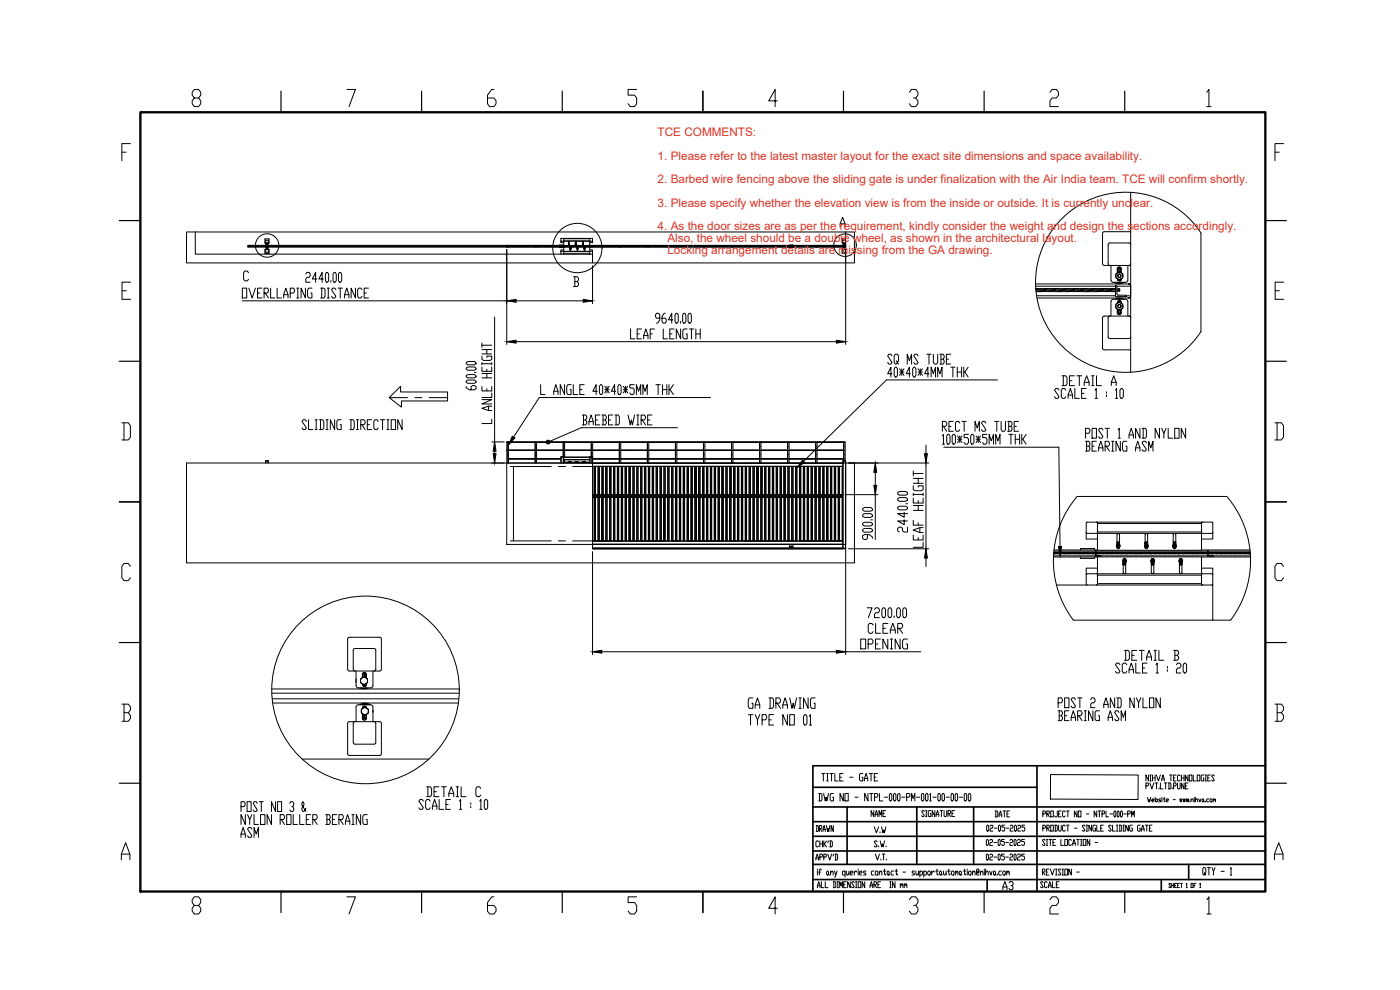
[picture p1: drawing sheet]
<svg xmlns="http://www.w3.org/2000/svg" width="420mm" height="297mm" viewBox="0 0 420 297" stroke-linecap="round" stroke-linejoin="round" font-family="sans-serif">
<defs><g id="words">
<g font-size="6.2">
<text x="317.5" y="116.8">DETAIL A</text>
<text x="259.3" y="191.2">CLEAR</text>
<text x="336.2" y="199.3">DETAIL B</text>
<text x="126.6" y="240.2">DETAIL C</text>
</g>
<text font-size="5.7" x="299.9" y="268.1">A3</text>
<text font-size="4.9" x="261.1" y="251.2">V.W</text>
<g font-size="3.5" fill="#db3223">
<text x="197.4" y="40.8">TCE COMMENTS:</text>
<text x="197.4" y="47.9">1. Please refer to the latest master layout for the exact site dimensions and space availability.</text>
<text x="197.4" y="55">2. Barbed wire fencing above the sliding gate is under finalization with the Air India team. TCE will confirm shortly.</text>
<text x="197.4" y="62">3. Please specify whether the elevation view is from the inside or outside. It is currently unclear.</text>
<text x="197.4" y="69.1">4. As the door sizes are as per the requirement, kindly consider the weight and design the sections accordingly.</text>
<text x="200.3" y="72.6">Also, the wheel should be a double wheel, as shown in the architectural layout.</text>
<text x="200.3" y="76.1">Locking arrangement details are missing from the GA drawing.</text>
</g>
</g></defs>
<!-- layer: 0 -->
<g fill="none" stroke="#000" stroke-width=".5">
<path d="M244 236.2h67.2M311.2 229.8v37.7M379.7 229.8h-135.7v37.7M244 242.1h135.7M244 255.3h135.7M244 250.9h135.7M244 246.5h135.7M244 259.4h135.7M254.2 242.1v17.3M275.1 242.1v17.3M292.2 242.1v17.3M356.7 259.4v4.5"/>
<path d="M244 263.9h135.7M296.3 263.9v3.6M348.5 263.9v3.6"/>
</g>
<g fill="none" stroke="#000" stroke-width=".35">
<path d="M84.3 27.4v6.3M126.5 27.4v6.3M168.7 27.4v6.3M210.9 27.4v6.3M253.1 27.4v6.3M295.3 27.4v6.3M337.6 27.4v6.3M35.8 66.2h6.3M379.7 66.2h6.4M35.8 108.4h6.3M379.7 108.4h6.4M35.8 150.6h6.3"/>
<path d="M379.7 150.6h6.4M35.8 192.8h6.3M379.7 192.8h6.4M35.8 235h6.3M379.7 235h6.4M84.3 267.5v6.3M126.5 267.5v6.3M168.7 267.5v6.3M210.9 267.5v6.3M253.1 267.5v6.3M295.3 267.5v6.3M337.6 267.5v6.3"/>
</g>
<path d="M42.1 33.7h337.6v233.8h-337.6z" fill="none" stroke="#000" stroke-width=".7"/>
<g fill="none" stroke="#000" stroke-width=".3">
<path d="M58.3 29.4l-.6-.8v-.9l.6-.9h1.3l.6 .9v.9l-.6 .8h-1.3l-.6 .9v.8l.6 .9h1.3l.6-.9v-.8l-.6-.9M104.1 26.8h2.6l-2 5.2M148.2 26.8h-.6l-1.3 1.8v2.5l.6 .9h1.3l.7-.9v-.8l-.7-.9h-1.9M191.1 26.8h-2.6v1.8h1.9l.7 .8v1.7l-.7 .9h-1.3l-.6-.9M233.3 30.3h-2.6l1.9-3.5v5.2M272.9 27.7l.6-.9h1.3l.7 .9v.9l-.7 .8h-.6M274.8 29.4l.7 .9v.8l-.7 .9h-1.3l-.6-.9M315.1 27.7l.7-.9h1.2l.7 .9v.9l-.7 .8h-1.2l-.7 .9v1.7h2.6M362.2 27.7l.6-.9v5.2M362.2 32h1.3M36.6 45.7h1.3M39.1 43.1h-2.5v5.1"/>
<path d="M339.3 57.7v54M382.6 45.7h1.3M385.2 43.1h-2.6v5.1M58.6 69.6v6.6h110.6M58.6 69.6h195.2M58.6 69.6h-2.6v9.3h121.8v-2.7M74.4 73.8v.2M74.4 74h77.7M74.4 74v.1h94.8M74.4 73.8h77.7M79.5 74.9v1.1M79.5 76l.1 .1"/>
<path d="M79.5 71.7h1.2v1.2h-1.2zM79.6 76.1h1.1M79.6 74.8h1.1M79.6 74.8l-.1 .1M79.7 72.2v.7M79.7 74.9v.7M79.7 72.2l.8-.1v.8M79.7 72.9h.1M79.8 74.8l-.1 .1M79.8 72.9l.1 .7M79.8 73.2v.2M80 74.5l.1 .1"/>
<path d="M80 74.4l.1 .2M80 73.6h.2M80 73.2v.2M80 73.2h.2l-.2 .2M80 73.1v.1M80 74.6v.1M80 73.4l.1 .1M80 73.2l.1 .2M80.1 74.6h.1M80.1 74.7h.1M80.1 73.1h.1M80.1 74.6l.1 .1"/>
<path d="M80.1 74.3l-.1 .1M80.1 73h.1M80.1 74.3h.1M80.1 74.3l-.1 .2M80.1 73.5h.1M80.1 74.6v.1M80.2 73.2v.2M80.2 73.2h-.2M80.2 73.4h-.1M80.2 74.6h.1M80.2 73.1h.1M80.2 73.1h-.1"/>
<path d="M80.2 73.1v.1M80.2 73.4v.1M80.2 74.6v.1M80.2 74.3h-.1M80.2 74.6h-.1M80.2 73.4l-.1 .1M80.2 74.3l.1 .2M80.2 74.3l.1 .1M80.3 73.6h-.3M80.3 74.5l-.2 .1M80.3 74.4l-.1 .2M80.3 74.2h-.3h.2"/>
<path d="M80.4 74.2h-.6v.6M80.4 74.2v.6M80.4 74.4l.1 .1M80.4 72.9v.7M80.5 74.5h-.1M80.5 74.8v.9l-.8-.1M80.7 74.8l.1 .1M80.8 76l-.1 .1M80.8 74.9v1.1M152.1 73.7h101.7h-101.7M152.1 73.7v.4M152.1 74.1h16.9"/>
<path d="M152.1 73.8h.3M152.1 73.8l.1 .1M152.1 73.8h.1M152.1 73.9h.1M152.1 73.8v.1M152.1 74.1h.1M152.2 73.9h-.1M152.2 73.6l-.1 .1M152.2 73.8l.7 .1M152.2 73.7l.1 .3M152.2 73.7v.4M152.2 73.8h1"/>
<path d="M152.2 73.9h.4M152.2 73.8h.4M152.3 73.9h.8h-.3M152.5 73.8l.7 .1M152.5 73.9h-.4M152.5 73.8h.1M152.6 74v.1M152.6 73.8h.2M152.6 73.8h1.1M152.9 73.8l.3 .1M153.1 73.8h-.2M153.1 73.9h.1"/>
<path d="M153.1 73.9h12.3M153.2 73.8l.6 .1M153.2 73.9h.4M153.2 73.8h-.2M153.2 73.8l.2 .1M153.2 73.9h.1M153.3 73.9h-.1M153.4 73.9h.7M153.5 73.8h-.3l.7 .1M153.6 73.8l.7 .1M153.6 73.8h.1M153.7 73.8l1 .1"/>
<path d="M153.7 73.8h.6M154.2 73.8h-.3M154.2 73.8l.6 .1M154.2 73.8l-.5 .1M154.2 73.8h-.1M154.2 73.8l1 .1M154.3 73.8l.7 .1M154.4 73.8h1.2M154.6 73.8h-.3M154.9 73.8h-.3l.8 .1M155.3 73.8h-.3l.7 .1M155.3 73.8h1.1"/>
<path d="M155.3 73.8l-.5 .1M155.3 73.8h-.1M155.3 73.8l1 .1M155.3 73.8l.8 .1M155.5 73.8h.7M156 73.8h-.3l.7 .1M156.2 73.8h.3M156.3 73.8h-.3l.8 .1M156.4 73.8h1M156.4 73.8h-.2M156.4 73.8l.2 .1M156.4 73.8l.7 .1"/>
<path d="M156.5 73.8h.4M156.6 73.9h.7M156.7 73.8h-.3M156.8 73.8l.7 .1M156.8 73.8h.1M156.9 73.8h.2M156.9 73.8h1.1M157.4 73.8h-.3l.7 .1M157.4 73.8l.6 .1M157.4 73.8h-.1M157.4 73.8l.3 .1M157.7 73.9h.7"/>
<path d="M157.8 73.8h-.3l.7 .1M157.8 73.8l.8 .1M157.8 73.8h.1M157.9 73.8h.2M157.9 73.8h.7M158.2 73.8l.7 .1M158.5 73.8h-.3M158.5 73.8l.6 .1M158.5 73.8l-.5 .1M158.5 73.8h-.1M158.5 73.8l1 .1M158.5 73.8l.8 .1"/>
<path d="M158.7 73.8h.3M158.8 73.8h-.2M158.9 73.8l.7 .1M158.9 73.8h.1M159 73.8h.2M159 73.8h.9M159.5 73.8h-.2l.7 .1M159.6 73.8l.6 .1M159.6 73.8l-.5 .1M159.6 73.8h-.1M159.6 73.8l.9 .1M159.6 73.8l.7 .1"/>
<path d="M159.7 73.8h.9M160.3 73.8h-.3l.6 .1M160.6 73.8h-.3l.3 .1M160.6 73.9h.1M160.6 73.8l-.5 .1M160.6 73.7v.4M160.6 73.8h-.2M160.6 73.7h.1M160.7 73.8h1M160.7 73.8l.7 .1M160.7 73.9h.4M160.7 73.8l.9 .1"/>
<path d="M160.7 73.8h.3M160.7 74h.1M160.7 73.9h.1M160.8 73.9h-.1M160.8 73.8h.4M161 74v.1M161 73.8l.8 .1M161.1 73.8h.1M161.1 73.8h.2M161.1 73.8h1.1M161.7 73.8h-.3l.7 .1M161.7 73.8h-.1"/>
<path d="M161.7 73.8l.3 .1M161.7 73.8h1.1M161.9 73.9h.8M162 73.8h-.3l.8 .1M162.1 73.8l.7 .1M162.1 73.8h.1M162.2 73.8h.2M162.2 73.8h.7M162.5 73.8l.7 .1M162.7 73.8h-.2M162.8 73.8h-.1M162.8 73.8l.2 .1"/>
<path d="M162.8 73.8l.6 .1M162.9 73.8h.4M163 73.9h.7M163.1 73.8h-.3l.7 .1M163.2 73.8l.7 .1M163.2 73.8h.1M163.3 73.8h.2M163.3 73.8h.9M163.8 73.8h-.3l.8 .1M163.8 73.8l-.4 .1M163.8 73.8h-.1M163.8 73.8l1 .1"/>
<path d="M163.8 73.8l.7 .1M163.9 73.8l.7 .1M164 73.8h1.2M164.5 73.8h-.3l.8 .1M164.9 73.8h-.3l.7 .1M164.9 73.8l-.5 .1M164.9 73.8h-.1M164.9 73.8l1 .1M164.9 73.8h1.1M164.9 73.8l.8 .1M165.1 73.8h.3M165.3 73.8l.7 .1"/>
<path d="M165.3 73.8h.1M165.4 73.8h.2M165.4 73.8h.4M165.6 73.9h.5M165.8 73.8h.7M165.9 73.8h-.2l.7 .1M166 73.8h-.1M166 73.8l.2 .1M166 73.8h1M166.2 73.9h.7M166.3 73.8h-.3l.7 .1M166.3 73.9h.2"/>
<path d="M166.4 73.8l.7 .1M166.4 73.8h.1M166.5 73.8h.2M166.5 73.8h.6M166.7 73.9h.5M167 73.8h-.3l.8 .1M167 73.8h-.1M167 73.8l.3 .1M167 73.8l.7 .1M167.2 73.8h.4M167.3 73.9h.7M167.4 73.8h-.3l.7 .1"/>
<path d="M167.4 73.8l.8 .1M167.5 73.8h.1M167.5 73.8l1 .1M167.6 73.8h.8M167.9 73.6h1.1M168.1 73.8h-.3M168.1 73.8l-.5 .1M168.1 73.8h-.1M168.1 73.8l.9 .1-.5-.1M168.1 73.8l.6 .1M168.2 73.8l.7 .1M168.3 73.8h.3"/>
<path d="M168.3 75.5l.1 .7M168.3 72.3l.1 .1M168.4 75.4l.8 .1M168.4 71.5h.8M168.4 71.5l-.1 1.3h.9M168.4 75.4l-.1 .1M168.5 73.8h.1M169 74.1h-1.1M169 73.8h-.4h.2M169.1 73.7v.3l33.6 .1M169.1 73.7l-.1 .4h.4M169.1 73.8h.4"/>
<path d="M169.1 71.5l.1 .1M169.1 73.8l-.4 .1M169.2 75h-.9v.5M169.2 75.5h7.8M169.2 76.2h7.8M169.2 72.4v1.2h7.8v-1.2M169.2 71.6v.7M169.2 75.5v.7M169.2 73.8h-.1M169.2 76.1h7.8M169.2 73.8l1 .1M169.2 73.6h-94.8v.2"/>
<path d="M169.2 71.6h7.8M169.2 72.3h7.8M169.2 75.4v-1.3h7.8v1.3M169.2 73.8h1.1M169.2 72.3l-.8 .1M169.2 76.2h-.1M169.2 73.8l.8 .1M169.2 73.9h-.1h.5M169.3 73.8h1M169.4 74v.1M169.7 73.9h-2.3M169.9 73.8h-.3l.7 .1"/>
<path d="M170 73.8h.8M170.1 73.9h-.2M170.2 73.8h-.3l.8 .1M170.2 73.9h.2M170.3 73.8l.4 .1M170.3 73.8h1M170.5 73.9h.7M170.6 73.8h-.3l.7 .1M170.6 73.4l.1 .1M170.6 73.8l.8 .1M170.6 72.5v.7M170.6 73.4h.1"/>
<path d="M170.7 73.4h.1M170.7 72.5h.1v.7M170.7 73h.1M170.7 73.1h.1M170.7 73.8h.1M170.7 73.2l-.1 .2M170.7 73.2h.1M170.7 73.3v.1M170.7 73.2v.2M170.7 73.5h.1M170.7 73.3h.1M170.7 73.2v.1"/>
<path d="M170.7 73.8h.2M170.7 73.1v.1M170.7 73.1l.1 .1M170.8 73.5h.1M170.8 73.8h1M170.8 73.1h.1M170.8 73.4l-.1 .1M170.8 73.2l.1 .1M170.8 73.4h.1M170.9 73.3l-.1 .1M170.9 73.9h.6M171.1 74.6h.2"/>
<path d="M171.1 74.7h.1M171.1 74.5l.1 .9 .1-.8M171.1 74.3v.1M171.1 74.7h.2M171.1 74.3h.2M171.1 74.3h.1M171.1 74.3v.3M171.1 74.6h.1M171.3 74.5h.1M171.2 74.3h.1M171.2 74.6v.1M171.2 74.6l.1 .1"/>
<path d="M171.3 74.4h-.1M171.3 74.3v.1M171.3 73.8h-.3l.7 .1M171.3 74.3v.2M171.3 74.3h-.2M171.3 74.6h.1M171.3 73.8h-.1M171.3 73.8l.3 .1M171.3 73.8l.6 .1M171.3 74.5v.1M171.3 74.4v.2M171.5 73.9h.8"/>
<path d="M171.6 73.8h-.2l.7 .1M171.7 73.8l.7 .1M171.7 73.8h.1M171.8 73.8h.2M171.8 73.8h.7M172.1 73.8l.7 .1M172.3 73.8h-.2M172.4 73.8l-.5 .1M172.4 73.8h-.1M172.4 73.8l.2 .1M172.4 73.8l.6 .1M172.4 73.8l.8 .1"/>
<path d="M172.5 73.8h.4M172.6 73.9h.8M172.7 73.3l.2 .1M172.7 73.8h-.3M172.7 73.3l.1 .1M172.7 73.1h.1M172.7 72.5v.7M172.7 73.4h.1M172.8 73.1h.1M172.8 73.4h.1M172.8 72.5h.1v.7M172.8 73h.1"/>
<path d="M172.8 73.1v.1M172.8 73.8l.7 .1M172.8 73.2l-.1 .1M172.8 73.2h.1M172.8 73.3l.1 .1M172.8 73.3h.1M172.8 73.8h.1M172.8 73.5h.1M172.9 73.1h.1M172.9 73.5h.1M172.9 73.3v.1M172.9 73.2l.1 .1"/>
<path d="M172.9 73.2v.2M173 73.4h-.1M173 73.3l-.1 .1M173.2 74.5l.1 .1M173.2 74.4l.1 .2M173.2 74.5l.1 .9 .1-.8M173.2 74.3v.1M173.2 74.6h.2M173.2 74.3h.2M173.2 74.7h.2M173.2 74.3l.2 .1M173.2 74.3h.1"/>
<path d="M173.3 74.6h-.1M173.3 74.3l-.1 .2M173.3 74.3l-.1 .1M173.3 74.6h.1M173.3 74.3h.1M173.3 74.4l.1 .1M173.3 74.4h.1M173.3 74.6v.1M173.4 74.6v.1M173.4 74.3v.3M173.4 74.6h.1M173.4 73.8h-.3l.8 .1"/>
<path d="M173.4 73.8h1.1M173.4 73.8l-.4 .1M173.4 73.8h-.1M173.4 73.8l1 .1M173.5 73.8l.7 .1M173.6 73.8h1M173.8 73.8h-.9h.2M174.1 73.8h-.3l.8 .1M174.5 73.8h-.3l.7 .1M174.5 73.8h1.1M174.5 73.8h-.1M174.5 73.8l.3 .1"/>
<path d="M174.6 73.8l.7 .1M174.7 73.8h.3M174.7 73.9h.8M174.8 73.3l.1 .1M174.8 73.8h-.2M174.9 73.2l.1-.8 .1 .8M174.9 73.4h.1M174.9 73h.2M174.9 73.1h.2M174.9 73.4h.2M174.9 73.2h.1M174.9 73.2l-.1 .1"/>
<path d="M174.9 73.4v.1M174.9 73.3v.1M174.9 73.1h.1M174.9 73.5h.1M174.9 73.8l.7 .1M174.9 73.3h.1M174.9 73.8h.1M174.9 73.2v.1M175 73.1h.1M175 73.1l-.1 .1M175 73.1h-.1M175 73.1l.1 .1"/>
<path d="M175 73.5h.1M175 73.8h.2M175 73.2l.1 .1M175 73.4l-.1 .1M175 73.8h1.1M175 73.2h.1M175.1 73.4h.1M175.1 73.3l-.1 .1M175.3 74.4l.1 .2M175.3 74.5l.1 .1M175.3 74.6h.2M175.3 74.5l.1 .9 .1-.8"/>
<path d="M175.3 74.3v.1M175.3 74.7h.2M175.3 74.3h.2M175.3 74.6h.1M175.4 74.3l-.1 .2M175.4 74.3l-.1 .1M175.4 74.6h.1M175.4 74.3h.1M175.4 74.5h.1M175.4 74.6v.1M175.5 74.6v.1M175.5 74.3h.1"/>
<path d="M175.5 74.4l-.1 .1M175.5 74.3v.3M175.5 74.6h.1M175.5 74.3h-.2M175.5 73.8h-.2l.7 .1M175.6 73.8h1.1M175.6 73.8h-.1M175.6 73.8l.2 .1M175.8 73.9h.8M175.9 73.8h-.3l.8 .1M176 73.8l.7 .1M176 73.8h.1"/>
<path d="M176.1 73.8h.2M176.1 73.8h.7M176.3 73.8l.8 .1M176.6 73.8h-.2M176.7 73.8l.6 .1M176.7 73.8h-.2M176.7 73.8l.2 .1M176.8 73.8h.4M177 71.5h.8v.8M177 73.8h-.3l.7 .1M177 75h.8v.5M177 71.6v.7"/>
<path d="M177 75.5v.7M177 76.2h.8M177 73.6h76.8M177 74.1h76.8M177 76.2h.1M177 75.5h.8M177.1 71.5l-.1 .1M177.1 73.8l.3 .1M177.1 73.8h.1M177.1 73.8h.2M177.3 73.9h.1M177.4 73.9h-.5"/>
<path d="M177.4 73.8h-.2M177.4 73.8l-.2 .1M177.5 73.9h.1M177.5 73.8l.6 .1M177.5 73.7l-.1 .4M177.5 73.7l.1 .3M177.5 73.8h.2M177.5 73.8h.5M177.7 73.8h-.3M177.7 73.8l.6 .1M177.7 73.8h-.1M177.7 73.8l1 .1"/>
<path d="M177.8 73.8l.7 .1M177.8 73.9h-.3M177.8 74l.1 .1M177.8 72.3h-.8M177.8 75.5v.7M177.8 78.9h76M177.8 72.3v.5h-.8M177.9 73.8h1M178.4 73.8h-.3l.8 .1M178.7 73.8h-.2l.7 .1M178.8 73.8h1.1M178.8 73.8l-.5 .1"/>
<path d="M178.8 73.8h-.1M178.8 73.8l1 .1M178.8 73.8l.8 .1M178.9 73.8h1.5M179.1 73.8h-.2M179.5 73.8h-.3l.7 .1M179.8 73.8h-.3l.8 .1M179.9 73.8h1M179.9 73.8h-.2M179.9 73.8l.2 .1M180.1 73.9h.7M180.2 73.8h-.3l.7 .1"/>
<path d="M180.3 73.8l.7 .1M180.3 73.8h.1M180.3 73.8h.2M180.4 73.8h1M180.6 73.8l.7 .1M180.9 73.8h-.3M180.9 73.8l.3 .1M180.9 73.8l.6 .1M180.9 73.8h-.1M181.1 73.9h.8M181.2 73.8h-.2l.7 .1M181.3 73.8l.8 .1"/>
<path d="M181.3 73.8h.1M181.4 73.8l1 .1M181.4 73.8h.7M182 73.8h-.3M182 73.8l-.5 .1M182 73.8h-.1M182 73.8l1 .1M182 73.8l.6 .1M182 73.8l.8 .1M182.1 73.8h.4M182.3 73.8h-.2M182.4 73.8l.7 .1"/>
<path d="M182.5 73.8h.2M182.5 73.8h.9M182.7 73.9h.5M183 73.8h-.3l.8 .1M183.1 73.8h1M183.1 73.8l-11.5 .1M183.1 73.8h-.2M183.1 73.8l.9 .1M183.1 73.8l.7 .1M183.2 73.8h.7M183.4 73.9h.2M183.7 73.8h-.2l.7 .1"/>
<path d="M183.7 73.9h.6M183.9 73.8h.3M184.1 73.8h-.3l.7 .1M184.1 73.8l.6 .1M184.1 73.8h-.1M184.1 73.8l.5 .1M184.2 73.8l.7 .1M184.3 73.8h.4M184.3 73.9h.8M184.5 73.8h-.3M184.5 73.8l.8 .1M184.5 73.8h.1"/>
<path d="M184.6 73.8h.2M185.2 73.8h-.3l.7 .1M185.2 73.8l-.5 .1M185.2 73.8h-.1M185.2 73.8l.3 .1M185.2 73.8l.6 .1M185.5 73.8h-.3l.7 .1M185.9 73.8h-1.3M185.9 73.8l-.5 .1M185.9 73.8h-.3l.3 .1M185.9 73.8l-.1 .1M185.9 73.9h.4"/>
<path d="M185.9 73.7v.4M185.9 73.7l.1 .3M185.9 73.8l.3 .1M185.9 73.8h.4M185.9 73.8h.5M185.9 73.8l.8 .1M186 73.9h-.1M186.1 73.9h-.2M186.2 73.8h-.2M186.2 74l.1 .1M186.3 73.8l.6 .1M186.3 73.8h-.2"/>
<path d="M186.3 73.8l.9 .1M186.3 73.8l.7 .1M186.4 73.8h.4M186.6 73.8h-.3M186.7 73.8l.7 .1M186.7 73.8h.1M186.7 73.8h.3M186.8 73.8h.8M187 73.9h.5M187.3 73.8h-.3l.7 .1M187.3 73.8l-2.6 .1M187.3 73.8h-.1"/>
<path d="M187.3 73.8l1 .1M187.3 73.8l.6 .1M187.4 73.8l.7 .1M187.5 73.8h.7M187.6 73.9h.2M188 73.8h-.3l.8 .1M188 73.9h.5M188.2 73.8h.3M188.4 73.8h-.3l.7 .1M188.4 73.8l1 .1M188.4 73.8l.6 .1M188.4 73.8l-.5 .1"/>
<path d="M188.4 73.8h-.1M188.4 73.8l.8 .1M188.6 73.8h.3M188.7 73.9h.2M188.7 73.8h-.2M188.8 73.8l.7 .1M188.8 73.8h.1M188.9 73.8h.2M188.9 73.8h1.1M189.4 73.8h-.2l.7 .1M189.5 73.8l.2 .1M189.5 73.8h1"/>
<path d="M189.5 73.8l-.5 .1M189.5 73.8h-.1M189.7 73.9h.7M189.8 73.8h-.3l.7 .1M189.9 73.8l.7 .1M189.9 73.8h.1M190 73.8h.2M190 73.8h.6M190.2 73.8l.8 .1M190.5 73.8h-.3M190.5 73.8l.7 .1M190.5 73.8h-.1"/>
<path d="M190.5 73.8l.3 .1M190.6 73.8l.7 .1M190.7 73.8h.4M190.8 73.9h.7M190.9 73.8h-.3M190.9 73.8l.8 .1M191 73.8h.1M191 73.8h.2M191 73.8h.9M191.6 73.8h-.3l.7 .1M191.6 73.8l1 .1M191.6 73.8l.6 .1"/>
<path d="M191.6 73.8l-.5 .1M191.6 73.8h-.1M191.6 73.8l.8 .1M191.8 73.8h.9M192.3 73.8h-.3l.7 .1M192.5 73.8h.5M192.6 73.8h-.2l.7 .1M192.7 73.8h1M192.7 73.8l-.5 .1M192.7 73.8l.9 .1M192.7 73.8l.7 .1M192.8 73.8h.4"/>
<path d="M193.1 73.8l.7 .1M193.1 73.8h.1M193.2 73.8h.2M193.2 73.8h.3M193.5 73.8h.8M193.7 73.8h-.3l.8 .1M193.7 73.8l.6 .1-.5-.1h.3M193.7 73.8h-.1M193.7 73.8l.3 .1M194.3 73.8l-.3 .1M194.3 73.7v.4M194.3 73.8h-.1"/>
<path d="M194.3 73.8h.1M194.3 73.7h.1M194.3 73.8h.6M194.3 73.8l.4 .1M194.3 73.7l.1 .3M194.3 73.8h.5M194.5 73.9h-.2h.6M194.7 74v.1M194.8 73.8h-.3l.7 .1M194.8 73.8l.6 .1M194.8 73.8h-.1M194.8 73.8l.3 .1"/>
<path d="M195 73.8h.3M195 73.9h.8M195.1 73.8h-.3l.8 .1M195.2 73.8l.7 .1M195.2 73.8h.1M195.3 73.8l1 .1M195.3 73.8h.7M195.8 73.8h-.2M195.9 73.8l.6 .1M195.9 73.8l-.5 .1M195.9 73.8h-.1M195.9 73.8l.9 .1"/>
<path d="M195.9 73.8l.7 .1M196 73.8h.4M196.2 73.8h-.3M196.3 73.8l.7 .1M196.3 73.8h.1M196.9 73.8h-.3l.8 .1M196.9 73.8l1 .1M196.9 73.8h1.1M196.9 73.8l-.5 .1M196.9 73.8h-.1M197 73.8l.7 .1M197.1 73.8h.7"/>
<path d="M197.3 73.8h-.9h.2M197.6 73.8h-.3l.8 .1M197.8 73.8h.7M198 73.8h-.3l.7 .1M198 73.8h1.1M198 73.8h-.1M198 73.8l.3 .1M198.2 73.9h.8M198.3 73.8h-.2l.7 .1M198.4 73.8l.7 .1M198.4 73.8h.1M198.5 73.8h.2"/>
<path d="M198.5 73.8h1.1M199 73.8h-.2l.7 .1M199.1 73.8l.2 .1M199.1 73.8l.6 .1M199.1 73.8h-.1M199.3 73.9h.8h-11.1M199.4 73.8h-.3l.8 .1M199.5 73.8l.7 .1M199.5 73.8h.1M199.6 73.8l1 .1M199.6 73.8h.7M200.1 73.9h1h-.3"/>
<path d="M200.1 73.8h-.2M200.1 73.8l.7 .1M200.1 73.8l-.4 .1M200.1 73.8h-.1M200.1 73.8l.3 .1M200.2 73.8l.7 .1M200.3 73.8h.4M200.5 73.9h.1M200.5 73.8h-.3M200.5 73.8l.8 .1M200.6 73.8h.1M201.2 73.8h-.3l.7 .1"/>
<path d="M201.2 73.9h.2M201.2 73.8l1 .1M201.2 73.8l.6 .1M201.2 73.8l-.5 .1M201.2 73.8h-.1M201.3 73.8l.7 .1M201.4 73.8h.9M201.5 73.8h-.8h.1M201.5 73.9h.2M201.9 73.8h-.3l.7 .1M202.1 73.8h.3M202.2 73.8h-.2l.7 .1"/>
<path d="M202.3 73.8h.4M202.3 73.8l-.5 .1M202.3 73.8l.4 .1M202.7 73.8h-.3M202.7 73.7v.4h.4M202.7 73.8l-.2 .1M202.7 73.7h.1M202.8 73.8h.1M202.8 73.8l.6 .1M202.8 73.7v.3M202.8 73.8l.4 .1M202.8 74l42 .1"/>
<path d="M202.8 73.8h.2M202.8 73.8h1.1M203.1 73.9h-.3M203.1 74v.1M203.3 73.8h-.3l.8 .1M203.3 73.8h1.1M203.3 73.8l-.5 .1M203.3 73.8h-.1M203.3 73.8l.3 .1M203.6 73.9h.7M203.7 73.8h-.3l.7 .1M203.7 73.8l.8 .1"/>
<path d="M203.8 73.8h.1M203.8 73.8h.2M203.9 73.8h.6M204.1 73.8l.7 .1M204.4 73.8h-.3M204.4 73.8l.6 .1M204.4 73.8h-.1M204.4 73.8l.3 .1M204.6 73.8h.3M204.7 73.8h-.2l.7 .1M204.7 73.9h.2M204.8 73.8l.7 .1"/>
<path d="M204.8 73.8h.1M205.1 73.9h.5M205.4 73.9h-3.5M205.4 73.8h-.2l.7 .1M205.5 73.8l.6 .1M205.5 73.8l-.5 .1M205.5 73.8h-.1M205.5 73.8l1 .1M205.5 73.8l.8 .1M205.6 73.8h1.1M205.8 73.8h-.9h.2M205.8 73.9h.2"/>
<path d="M206.2 73.9h11.2M206.2 73.8h-.3l.7 .1M206.5 73.8h-.3l.8 .1M206.6 73.8h1M206.6 73.8l-.5 .1M206.6 73.8h-.2M206.6 73.8l.2 .1M206.6 73.8l.7 .1M206.7 73.8h1.4M206.8 73.9h.7M206.9 73.8h-.3M207.2 73.8h-.2l.7 .1"/>
<path d="M207.6 73.8h-.3l.7 .1M207.6 73.8h1.1M207.6 73.8h-.1M207.6 73.8l.3 .1M207.8 73.9h.8M207.9 73.8h-.2l.7 .1M208 73.8l.8 .1M208 73.8h.1M208.1 73.8h.2M208.1 73.8h1.1M208.4 73.8l.7 .1M208.6 73.8h-.2"/>
<path d="M208.7 73.8l.2 .1M208.7 73.8l.6 .1M208.7 73.8h-.1M208.9 73.9h.8M209 73.8h-.3l.8 .1M209.1 73.8l.7 .1M209.1 73.8h.1M209.2 73.8l1 .1M209.2 73.8h.9M209.7 73.8h-.2M209.8 73.8l-.5 .1M209.8 73.8h-.2"/>
<path d="M209.8 73.8l.9 .1M209.8 73.8l.6 .1M209.8 73.8l.7 .1M209.9 73.8h.4M210.2 73.8l.7 .1M210.2 73.8h.2M210.3 73.8h.6M210.8 73.8h-.3l.6 .1-.2-.1M210.8 73.8h.3M210.8 73.8l-.5 .1M210.8 73.8h-.1M211.1 73.8h-.3"/>
<path d="M211.1 73.8h-.1M211.1 73.8h-.2M211.2 73.8h.8M211.2 73.8l.6 .1M211.2 73.9h.4M211.2 73.7v.3M211.2 73.7l-.1 .4M211.2 73.8l.7 .1M211.2 73.9h.1M211.5 74v.1M211.5 73.8h-.3M211.9 73.8h-.3l.7 .1"/>
<path d="M211.9 73.8h-.7M211.9 73.8h-.1M211.9 73.8l.2 .1M211.9 73.8h1.1M211.9 73.8l.8 .1M212 73.8h.4M212.1 73.9h.8M212.2 73.8h-.3M212.3 73.8l.7 .1M212.3 73.8h.1M212.4 73.8h.2M212.4 73.8h1.1"/>
<path d="M212.6 73.8l.8 .1M212.9 73.8h-.2M213 73.8h-.2M213 73.8l.2 .1M213 73.8l.6 .1M213.2 73.9h.7M213.3 73.8h-.3l.7 .1M213.4 73.8l.7 .1M213.4 73.8h.1M213.5 73.8h.1M213.5 73.8h.6M213.7 73.8l.7 .1"/>
<path d="M214 73.8h-.3M214 73.8l.6 .1M214 73.8l-.5 .1M214 73.8h-.1M214 73.8l1 .1M214.1 73.8l.7 .1M214.2 73.8h.4M214.4 73.8h-.3M214.4 73.8l.8 .1M214.4 73.8h.1M215 73.8h-.2l.7 .1M215.1 73.8l-.5 .1"/>
<path d="M215.1 73.8h-.1M215.1 73.8l1 .1M215.1 73.8h1.1M215.1 73.8l.8 .1M215.3 73.8h.7M215.4 73.8h-.9h.2M215.8 73.8h-.3l.7 .1M216 73.8h.3M216.2 73.8h1M216.2 73.8h-.4l.8 .1M216.2 73.8l.2 .1M216.2 73.8l.7 .1"/>
<path d="M216.3 73.8h.4M216.4 73.9h.7M216.5 73.8h-.3M216.6 73.8l.7 .1M216.6 73.8h.1M216.6 73.8h.2M216.7 73.8h1M217.2 73.8h-.3l.7 .1M217.2 73.8h-.1M217.2 73.8l.3 .1M217.2 73.8h1.1M217.5 73.9h.7"/>
<path d="M217.5 73.9h.2M217.6 73.8h-.3l.7 .1M217.6 73.8l.8 .1M217.6 73.8h.1M217.7 73.8h.2M217.7 73.8h.7M217.9 73.9h.5M218 73.8l.7 .1M218.3 73.8h-.3M218.3 73.8l1 .1M218.3 73.8l.6 .1M218.3 73.8h-.1"/>
<path d="M218.3 73.8l.8 .1M218.5 73.8h.3M218.6 73.9h.2M218.6 73.8h-.2M218.7 73.8l.7 .1M218.7 73.8h.1M218.8 73.8h.2M218.8 73.8h.7M219 73.9h2.7M219.4 73.8l-.5 .1M219.4 73.8h-.1M219.4 73.8l.1 .1"/>
<path d="M219.6 73.8l.7 .1M219.6 73.8h.8M219.6 73.9h.5M219.6 73.7l-.1 .4M219.6 73.7l.1 .3M219.6 73.8l.4 .1M219.7 73.8h-.6l.4 .1M219.8 73.9h-.2M219.9 74l.1 .1M220.1 73.8h-.3l.7 .1M220.2 73.8h.3M220.4 73.8h-.3l.7 .1"/>
<path d="M220.4 73.8l1 .1M220.4 73.8h1.1M220.4 73.8l-.5 .1M220.5 73.8l.7 .1M220.6 73.8h.4M220.8 73.8h-.3M220.8 73.8l.8 .1M220.8 73.8h.1M220.9 73.8h.2M220.9 73.8h1.1M221.5 73.8h-.3l.7 .1M221.5 73.8l.3 .1"/>
<path d="M221.5 73.8h1.1M221.5 73.8h-.1M221.7 73.9h.8M221.8 73.8h-.3l.8 .1M221.8 73.9h.2M221.9 73.8l.7 .1M221.9 73.8h.1M222 73.8h.2M222 73.8h.7M222.3 73.8l.7 .1M222.5 73.8h-.2M222.6 73.8l.6 .1"/>
<path d="M222.6 73.8h-.2M222.6 73.8l.2 .1M222.7 73.8h.4M222.9 73.8h-.3l.7 .1M222.9 73.9h.2M223 73.8l.7 .1M223 73.8h.1M223.1 73.8h.2M223.1 73.8h.6M223.3 73.9h11.2M223.5 73.9h-1.3M223.6 73.8h-.3l.8 .1"/>
<path d="M223.6 73.8l.6 .1M223.6 73.8l-.5 .1M223.6 73.8h-.1M223.6 73.8l1 .1M223.7 73.8l.7 .1M223.8 73.8h1.2M224 73.8h-.3M224.3 73.8h-.3l.8 .1M224.7 73.8h-.3l.7 .1M224.7 73.8h1.1M224.7 73.8l-.5 .1M224.7 73.8h-.1"/>
<path d="M224.7 73.8l1 .1M224.7 73.8l.8 .1M224.9 73.8h.3M225.1 73.8l.7 .1M225.1 73.8h.1M225.2 73.8h.2M225.2 73.8h.4M225.6 73.8h.7M225.7 73.8h-.2l.7 .1M225.8 73.8h1M225.8 73.8h-.1M225.8 73.8l.2 .1"/>
<path d="M226 73.9h.7M226.1 73.8h-.3l.7 .1M226.2 73.8l.7 .1M226.2 73.8h.1M226.3 73.8h.2M226.3 73.8h.6M226.8 73.8h-.3l.8 .1M226.8 73.8l.3 .1M226.8 73.8l.7 .1M226.8 73.8h-.1M227 73.8h.4M227.1 73.9h.7"/>
<path d="M227.2 73.8h-.3l.7 .1M227.2 73.8l.8 .1M227.3 73.8h.1M227.3 73.8l.7 .1M227.9 73.9h.1M227.9 73.8l-.5 .1M227.9 73.8h-.1M227.9 73.8h.1M228 73.8h-.7M228 73.8l.7 .1M228 73.7v.4M228 73.7l.1 .3"/>
<path d="M228 73.8l.5 .1M228 73.9h.9M228.1 73.8h.3M228.2 73.8h-.6M228.3 73.8l.7 .1M228.3 73.8h.1M228.3 73.9h-.2M228.3 74l.1 .1M228.9 73.8h-.2l.7 .1M229 73.8l1 .1M229 73.8l.6 .1M229 73.8l-.5 .1"/>
<path d="M229 73.8h-.1M229 73.8l.8 .1M229.1 73.8h.9M229.3 73.8h-.9h.2M229.7 73.8h-.3l.7 .1M229.8 73.8h.8M230 73.8h-.3l.8 .1M230 73.8h1.1M230 73.8l-.5 .1M230 73.8l.3 .1M230.3 73.9h.7M230.4 73.8h-.3l.7 .1"/>
<path d="M230.4 73.8l.8 .1M230.5 73.8h.1M230.5 73.8h.2M230.6 73.8h1M231.1 73.8h-.3l.7 .1M231.1 73.8l.3 .1M231.1 73.8l.6 .1M231.1 73.8h-.1M231.3 73.9h.8M231.4 73.8h-.2l.7 .1M231.5 73.8l.7 .1M231.5 73.8h.1"/>
<path d="M231.6 73.8h.2M231.6 73.8h.7M231.9 73.8l.7 .1M232.1 73.8h-.2M232.2 73.8l.6 .1M232.2 73.8l-.5 .1M232.2 73.8h-.1M232.2 73.8l.2 .1M232.3 73.8h.4M232.4 73.9h.7M232.5 73.8h-.3l.8 .1M232.6 73.8l.7 .1"/>
<path d="M232.6 73.8h.1M233.2 73.8h-.3l.8 .1M233.2 73.8l.7 .1M233.2 73.8l-.4 .1M233.2 73.8h-.1M233.2 73.8l1 .1M233.3 73.8l.7 .1M233.4 73.8h1M233.6 73.8h-.9h.2M233.9 73.8h-.3l.8 .1M234.3 73.8h-.3l.7 .1M234.3 73.8h1.1"/>
<path d="M234.3 73.8l-.5 .1M234.3 73.8h-.1M234.3 73.8l.5 .1M234.4 73.8l.7 .1M234.5 73.8h.3M234.5 73.9h.8M234.6 73.8h-.2M234.7 73.8l.7 .1M234.7 73.8h.1M234.8 73.8h.2M234.8 73.8h1.1M235 73.9h.5"/>
<path d="M235.3 73.8h-.2l.7 .1M235.4 73.8h1M235.4 73.8h-.1M235.4 73.8l.2 .1M235.6 73.9h.8M235.7 73.8h-.3l.8 .1M235.7 73.9h.2M235.8 73.8l.6 .1M235.8 73.8h.1M235.9 73.8h.2M236.1 73.9h2.6M236.1 73.8l.3 .1"/>
<path d="M236.4 73.8h-.5M236.4 73.7v.4M236.4 73.8h-.1M236.4 73.7h.1M236.4 73.9h.5M236.4 73.8h.2M236.4 73.8l.7 .1M236.4 74h.1M236.4 73.8l.3 .1M236.5 73.8l.7 .1M236.5 73.9h-.1M236.6 73.9h-.2"/>
<path d="M236.6 73.8h.4M236.7 73.9h.7M236.8 74v.1M236.8 73.8h-.6M236.9 73.8l.7 .1M236.9 73.8h.1M236.9 73.6h1.1M236.9 74.1h1.1M236.9 73.8l1 .1M237 73.8h.8M237.5 73.8h-.3M237.5 73.8l.6 .1"/>
<path d="M237.5 73.8l-.5 .1M237.5 73.8h-.1M237.5 73.8l1 .1M237.6 73.8l.7 .1M237.7 73.8h.3M237.9 73.8l.8 .1M237.9 73.8h.1M238.5 73.8h-.2l.7 .1M238.6 73.8l1 .1M238.6 73.8h1.1M238.6 73.8l-.5 .1M238.6 73.8h-.1"/>
<path d="M238.6 73.8l.8 .1M238.7 73.8h-.7h.2M238.7 73.8h1.5M238.9 73.9h.2M238.9 73.8h-.2M239.3 73.8h-.3l.7 .1M239.3 73.9h.5M239.6 73.8h-.3l.8 .1M239.7 73.8h1M239.7 73.8h-.2M239.7 73.8l.4 .1M239.9 73.9h.7h-.3"/>
<path d="M240 73.8h-.3l.7 .1M240 73.8l.8 .1M240.1 73.8h.1M240.1 73.8h.2M240.2 73.8h1M240.4 73.8l.7 .1M240.5 73.9h12.2h-12.2M240.7 73.9h.2M240.7 73.8h-.3M240.7 73.8l.3 .1M240.7 73.8l.6 .1M240.7 73.8h-.1"/>
<path d="M240.9 73.9h.8M241 73.8h-.2l.7 .1M241 73.9h.2M241.1 73.8l.7 .1M241.1 73.8h.1M241.2 73.8h.2M241.2 73.8h.7M241.4 73.9h.5M241.5 73.8l.7 .1M241.8 73.8h-.3M241.8 73.8l-.5 .1M241.8 73.8h-.1"/>
<path d="M241.8 73.8l1 .1M241.8 73.8l.6 .1M241.8 73.8l.8 .1M241.9 73.8h.4M242.1 73.9h.2M242.1 73.8h-.3M242.2 73.8l.7 .1M242.2 73.8h.1M242.5 73.9h.5M242.8 73.8h-.3l.8 .1M242.9 73.8l-.5 .1M242.9 73.8h-.2"/>
<path d="M242.9 73.8l.9 .1M242.9 73.8h1M242.9 73.8l.7 .1M243 73.8h.7M243.2 73.8h-.9h.2M243.2 73.9h.1M243.5 73.8h-.2l.7 .1M243.5 73.9h.6M243.7 73.8h.3M243.9 73.8h.9M243.9 73.8h-.3l.7 .1M243.9 73.8l.5 .1"/>
<path d="M244 73.8l.7 .1M244.1 73.8h.4M244.1 73.9h.7M244.2 73.8h-.2M244.3 73.8l.5 .1M244.3 73.8h.1M244.4 73.8h.2M244.4 73.8h.4M244.6 73.9h.5M244.8 73.7v.4h.4M244.8 73.7h.1M244.9 73.8h.1"/>
<path d="M244.9 73.9h.5M244.9 73.7v.3M244.9 73.8h.6M244.9 74l8.8 .1M244.9 73.8l-.1 .1M245 73.8h-.1M245 73.8l.3 .1M245 73.8h1.1M245.1 73.9h-.2M245.2 74v.1M245.2 73.9h.8M245.3 73.8h-.3l.8 .1"/>
<path d="M245.3 73.9h.2M245.4 73.8l.7 .1M245.4 73.8h.1M245.5 73.8h.2M245.5 73.8h.7M245.7 73.9h.5M245.7 73.8l.8 .1M246 73.8h-.2M246.1 73.8l.6 .1M246.1 73.8h-.2M246.1 73.8l.9 .1M246.1 73.8l.7 .1"/>
<path d="M246.2 73.8h.4M246.4 73.9h.2M246.4 73.8h-.3M246.5 73.8l.7 .1M246.5 73.8h.1M246.5 73.8h.2M246.6 73.8h.9M246.7 73.9h.6M247.1 73.8h-.3l.7 .1M247.1 73.8l-.5 .1M247.1 73.8h-.1M247.1 73.8l1 .1"/>
<path d="M247.1 73.8l.6 .1M247.2 73.8l.7 .1M247.3 73.8h.9M247.4 73.9h.2M247.8 73.8h-.3l.8 .1M247.8 73.9h.5M248 73.8h.3M248.2 73.8h-.3l.7 .1M248.2 73.8l1 .1M248.2 73.8h1.1M248.2 73.8l-.5 .1M248.2 73.8l.8 .1"/>
<path d="M248.4 73.8h.3M248.5 73.9h.2M248.5 73.8h-.2M248.6 73.8l.7 .1M248.6 73.8h.1M248.7 73.8h.2M248.7 73.8h1.1M248.9 73.9h.5M249.2 73.8h-.3l.8 .1M249.3 73.8h-.2M249.3 73.8l.2 .1M249.3 73.8h1"/>
<path d="M249.5 73.9h.7h-.2M249.6 73.8h-.3l.7 .1M249.6 73.9h.2M249.7 73.8l.7 .1M249.7 73.8h.1M249.8 73.8h.2M249.8 73.8h.6M250 73.8l.7 .1M250.3 73.8h-.3M250.3 73.8l.3 .1M250.3 73.8l.6 .1M250.3 73.8h-.1"/>
<path d="M250.4 73.8l.7 .1M250.5 73.8h.4M250.7 73.9h.1M250.7 73.8h-.3M250.7 73.8l.8 .1M250.7 73.8h.1M250.8 73.8h.2M250.8 73.8h.7M251 73.9h.6M251.3 73.9h-1M251.4 73.8h-.3l.7 .1M251.4 73.8l1 .1"/>
<path d="M251.4 73.8l.6 .1M251.4 73.8l-.5 .1M251.4 73.8h-.1M251.4 73.8l.8 .1M251.6 73.8h1.2M251.7 73.9h.2M251.7 73.8h-.2M252.1 73.8h-.3l.7 .1M252.1 73.9h.5M252.1 68.1v-.9l.8-2 .7 2v.9M252.1 67.2h1.5M252.4 73.8h-.2l.7 .1"/>
<path d="M252.5 73.8h.7M252.5 73.8l-.5 .1M252.5 73.8h-.2M252.5 73.8l.7 .1M252.6 73.8h.4M252.8 73.9h.2M252.9 73.8l.3 .1M252.9 73.8h.1M252.9 72.1v.8M252.9 74.9v.7M253 73.8h.1M253 72.9h.1"/>
<path d="M253 75.6v.1M253 72.1h.8M253 75.7h.7M253 72.1h.1M253 74.8v.1M253.1 72.9v.6l.5 .1 .1-.7M253.1 73.9h.1M253.2 73.5h.4M253.2 74.2h.3h-.2M253.2 73.8h-.2M253.2 74.5l.1 .1M253.2 73.3l.1 .1"/>
<path d="M253.2 74.4l.1 .2M253.3 73.7l-.1 .4M253.3 73.7v.3M253.3 73.5h.2M253.3 73.1v.1M253.3 73.2h.1M253.3 74.3l-.1 .2M253.3 73.2l-.1 .1M253.3 74.7h.1M253.3 73.4h.1M253.3 74.3h.1M253.3 74.6v.1"/>
<path d="M253.3 74.6h.2M253.3 74.6l.1 .1M253.3 74.3h.2M253.3 74.6h.1M253.3 74.3l-.1 .1M253.3 73.3h.1M253.3 73.5h.1M253.3 74.2v.1M253.3 73.1h.1M253.4 73.2v.1M253.4 73.2l-.1 .1M253.4 73.8v.1"/>
<path d="M253.4 73.8l-.1 .1M253.4 73.8h-.1M253.4 74.6v.1M253.4 74.2v.1M253.4 74.5h.1M253.4 73.1h.1M253.4 74.4h-.1M253.4 74.4v.1M253.4 73.2l.1 .1M253.4 73h-.1M253.4 74.3h.1M253.4 73v.2"/>
<path d="M253.4 74.3v.3M253.4 73.4h-.1M253.4 73.4v.1M253.4 73.1h-.1M253.5 73.3l-.1 .1M253.6 74v.1M253.7 74.8l-.1-.6h-.5v.6M253.7 73.6l-101.6 .1M253.7 74.8l.1 .1M253.8 71.7h-1.1l.1 1.2h1M253.8 69.6h2.6v9.3h-2.6v-3.3M253.8 69.6v6"/>
<path d="M253.8 74.8l-1.1 .1 .1 1.2h1M253.8 72.9h-.1M253.8 75.6l-.1 .1M319.1 65.2a27 27 0 0 1 41.3 4.7v29.6a27 27 0 0 1-39.8 6 27 27 0 0 1-1.5-40.3zM331.4 79.6h7.9M338.5 79.6v4.4l-.2 .5-.5 .2h-3.7l-.5-.2-.2-.5v-4.4M339.3 79.1l-.5 .5M339.3 69.5h-7.9l-.4 .3-.1 9.3 .5 .5M339.3 73.4l-.5-.5-6 .1-.2 .4v5.7l.5 .5M36.6 87.2h1.3M39.2 84.7h-2.6v5.1h2.6M74.6 81.8l-.4-.5h-.7l-.4 .5v2l.4 .5h.7l.4-.5"/>
<path d="M172.1 83h1.1l.4 .5v.5l-.4 .5M172.5 83v3M172.5 84.5h.7l.4 .5v.5l-.4 .5h-1.1M310.8 85.2h28.5M310.8 85.9h24M310.9 86.6l4.9 .1M310.9 86.7h.4M310.9 87.2l2 .3 2.1-.1M311.1 88.7h23.7M311.2 89.4h28.1M312 87l4 .5 1.8-.1M312.1 87.4l-1.2 .1"/>
<path d="M312.3 87h-.2M312.9 86.7h1.3M312.9 87.5h-1.6M313.5 86.8l1.9-.1 4 .5M313.5 87.1l-.1 .1M313.7 87.2l-2.8-.4 2-.1 3.6 .5M314.8 87l4 .5 1.9-.1M315.1 87h-.1M315.5 86.7h1.6M315.6 87.5h-1.4M315.7 86.7h3M316.4 87.2h-.2"/>
<path d="M316.4 86.8l1.9-.1 3.9 .5M317.7 87l3.6 .5 2.2-.1M318 87l-.2 .1M318.5 86.7h1.3M318.5 87.5h-1.4M319.2 87.2h-.1M319.2 86.8l1.9-.1 4 .5M320.5 87l4 .5 1.9-.1M320.8 87h-.1M321.4 87.5h-1.6M321.4 86.7h1.4M322.1 87.1l-.2 .1"/>
<path d="M322.1 86.8l1.8-.1 4 .5M323.3 87l4.1 .5 1.8-.1M323.7 87h-.2M324.1 86.7h1.6M324.1 87.5h-1.3M324.3 86.7h2.9M324.3 86.7h-5.7M324.9 87.2h-.1M324.9 86.8l1.9-.1 4 .5M326.2 87l3.6 .5 2.2-.1M326.5 87l-.1 .1M327 86.7h1.4"/>
<path d="M327 87.5h-1.3M327.8 86.8l1.8-.1 4 .5M327.8 87.2h-.2M329 87l4 .5 1.8-.1-2.9-.4M329.4 87h-.2M329.9 87.5h-1.5M329.9 86.7h1.4M330.6 86.8l1.6-.1 2.5 .3M330.6 87.1l-.1 .1M332.2 87h-.2M332.6 86.7h1.6M332.7 87.5h-1.4"/>
<path d="M332.9 86.7h-5.8M333.1 94.8l-.5 .5v5.8l.2 .4 6 .1 .5-.5M333.5 87.2h-.2M334.2 87.5h.6M334.5 84.7l1.4 .5 1.5-.5M334.7 89.8l1.5-.4 1 .4M334.8 84.7l.9 .3 1.4-.3M334.8 86.6l-2 .1M334.8 86.7l-1.3 .1M334.8 85.6l.4 .4 .1 2.4 2.4 .2 .4 .4h-3.3zM334.9 82.7v.7l.5 .3M334.9 82.7l.5 1"/>
<path d="M335 89.8l1.1-.2 .7 .2M335.2 84.7h1.5M335.2 87l.6 .1M335.2 87l.8 .1M335.2 86.6l.8 .2M335.3 93.6h.1M335.3 93.8h1.2M335.3 93.9h1.2M335.3 81.4l.1 .1M335.3 92.7v1.1M335.3 93.8a.59 .59 0 0 0 .6 .6 .59 .59 0 0 0 .6-.5M335.3 93.1h1.2"/>
<path d="M335.4 83.6a.6 .6 0 0 0 .5 .7 .6 .6 0 0 0 .6-.6M335.4 94.1h1M335.4 90.6h1.1M335.4 90.9l-.5 .4v.6M335.4 83.7l.5 .3 .6-.3M335.4 81.8l-.5 .3v.6M335.4 90.9l.5-.3 .6 .3M335.4 81.8l.5-.3 .6 .3M335.4 90.9h1.1M335.4 81.8h1.1M335.4 83.7h1.1M335.4 81.8l-.5 .9"/>
<path d="M335.4 90.9l-.5 1M335.4 84.7h1M335.4 93.1l-.1 .4 .3 .1 .9-.1M335.5 94.3h.8M335.5 91.6l.6-.2 .3 .3v.4M335.6 82.4a.51 .51 0 0 0-.1 .7 .51 .51 0 0 0 .7 .1 .51 .51 0 0 0 .2-.7h-.1M335.6 89.8h.6M335.6 84.1v.1M335.6 86.7l.4-.1v.8h-.8M335.6 87l-.1 .1M335.7 90.2v.3M335.7 82.3h.5"/>
<path d="M335.8 81v.4M335.8 93.2v.4M336.1 90.2l-.1 .3M336.1 91.4a.51 .51 0 0 0-.7 .3 .51 .51 0 0 0 .3 .6 .51 .51 0 0 0 .7-.2M336.1 84.1l.1 .2M336.2 91.4l.2 .5M336.2 93.2l.1 .4M336.3 81l-.1 .4M336.3 92.1h.1M336.4 82.5l-.3-.3-.5 .1-.1 .7M336.4 84v.1M336.4 80.3l-1 .1"/>
<path d="M336.5 90.9l.5 .4v.6M336.5 81.8l.5 .3v.6M336.5 90.9l.5 1M336.5 81.8l.5 .9M336.5 80.6v1.3M336.5 80.5h-1.2M336.5 80.7h-1.2M336.5 80.6a.59 .59 0 0 0-.6-.6 .59 .59 0 0 0-.6 .6v1.3M336.5 80.8h-1.2M336.5 81.1h-1.2M336.5 84h-1.1M336.5 92.7v1.2"/>
<path d="M336.5 81.5h-1.2M336.5 90.6h.1M336.5 83.6v.1M336.5 90.7v.3M336.5 90.7a.62 .62 0 0 0-.7-.6 .62 .62 0 0 0-.4 .9M337 91.9v.6a1.38 1.38 0 0 1-2.1 0v-.6M337 82.7v.7l-.5 .3M337 91.9a1.05 1.05 0 0 1-1.1 1 1.05 1.05 0 0 1-1-1M337 82.7l-.5 1M338.1 88.7h1.2l-.2 .5-.4 .2M338.5 94.8v-4.4l-.2-.4-.5-.2h-3.7l-.5 .2-.2 .4v4.4M338.7 85.2l.4 .2 .2 .5h-4.2"/>
<path d="M338.8 94.8l.5 .5M339.3 94.8h-7.9l-.5 .5 .1 9.5 8.3 .2M382.7 87.2h1.3M385.3 84.7h-2.6v5.1h2.6M116.8 119.3l3.4-3.4v1.7h14.1v1.7h-5.5M122.4 119.3h-5.6l3.7 2.8v-1.8h13.8v-1M124.5 119.3h2.1M162.3 115.4v3h1.3M166.2 118.4v-1l.6-2 .7 2v1M166.2 117.4h1.3M169.4 115.4v3l-1.3-3v3M171.4 115.4h-1l-.3 .5v2l.3 .5h1v-1.5h-.3"/>
<path d="M172 115.4v3h1.4M174 116.9h.7M175.3 115.4h-1.3v3h1.3M179.2 117.4h-1.3l1-2v3M180.2 115.4h.3l.4 .5v2l-.4 .5h-.3l-.3-.5v-2zM181.5 116.9h1.3M181.5 115.9l1.3 2M182.2 115.9v2M182.8 115.9l-1.3 2M184.8 117.4h-1.3l1-2v3M185.8 115.4h.3l.3 .5v2l-.3 .5h-.3l-.4-.5v-2zM187.1 115.9l1.3 2"/>
<path d="M187.1 116.9h1.3M187.7 115.9v2M188.4 115.9l-1.3 2M190.3 115.4h-1.3v1h1l.3 .5v1l-.3 .5h-.6l-.4-.5M191 118.4v-3l.6 2 .7-2v3M192.9 118.4v-3l.7 2 .6-2v3M196.9 115.4h1.3M197.5 115.4v3M198.8 116.9h1.3M198.8 115.4v3M200.1 115.4v3M200.8 115.4v3"/>
<path d="M201.1 116.9l1 1.5M202.1 115.4l-1 1.5h-.3M213.2 119.3h-51.4l-7.7 11.8M267.7 106.8l-.3-.5h-.7l-.3 .5 1.3 2-.3 .4h-.7l-.3-.4M267.7 112.1h-1.3l1-1.9v2.9M268.7 110.2h.3l.3 .5v1.9l-.3 .5h-.3l-.3-.5v-1.9zM269 108.3l.3 .5-.3 .4h-.3l-.3-.4v-2l.3-.5h.6l.4 .5v1.5l-.4 .5 .4 .4M270 110.7l1.3 1.9M270 111.6h1.3M270.6 110.7v1.9M271.3 110.7l-1.3 1.9M272.3 109.2v-2.9l.6 2 .7-2v2.9"/>
<path d="M273.2 112.1h-1.3l1-1.9v2.9M274.2 110.2h.4l.3 .5v1.9l-.3 .5h-.4l-.3-.5v-1.9zM275.5 106.8l-.3-.5h-.6l-.4 .5 1.3 2-.3 .4h-.6l-.4-.4M275.5 110.7l1.3 1.9M275.5 111.6h1.3M276.2 110.7v1.9M276.8 110.7l-1.3 1.9M278.1 106.3h1.3M278.8 112.1h-1.3l1-1.9v2.9M278.8 106.3v2.9M279.4 113.1v-2.9l.7 1.9 .7-1.9v2.9M280.1 106.3v2.5l.3 .4h.7l.3-.4v-2.5"/>
<path d="M281.4 113.1v-2.9l.7 1.9 .6-1.9v2.9M282.1 106.3h.9l.4 .5-.4 1M282.4 106.3v2.9M282.4 107.8h.6l.4 .5v.5l-.4 .4h-.9M284 107.8h.7M285.3 106.3h-1.3v2.9h1.3M285.3 110.2h1.3M286 110.2v2.9M287.3 111.6h1.3M287.3 110.2v2.9M288.6 110.2v2.9M289.2 110.2v2.9"/>
<path d="M289.6 111.6l1 1.5M290.6 110.2l-1 1.4h-.4M299.3 114h-33.2l-24.9 24.4M317.8 117.1l-.3-.5h-.7l-.3 .5 1.3 1.9-.3 .5h-.7l-.3-.5M319.9 117.1l-.4-.5h-.6l-.4 .5v1.9l.4 .5h.6l.4-.5M320.5 119.5v-1l.7-1.9 .7 1.9v1M322.6 116.6v2.9h1.3M326 116.6h-1.4v2.9h1.4M328.7 117.1l.3-.5v2.9M328.7 119.5h.6M332 118.5v.5M334.8 117.1l.3-.5v2.9"/>
<path d="M334.8 119.5h.6M336.5 116.6h.3l.3 .5v1.9l-.3 .5h-.3l-.4-.5v-1.9zM36.6 126.9h1.9l.6 .8v3.4l-.6 .9h-1.9M37.2 126.9v5.1M79.8 138.3h.7M79.8 138.3h-.1M79.8 138.3v.6M80.5 138.3h-.8v.6M80.5 138.3v.6M80.5 138.3h.1M92 126.4l-.4-.5h-.6l-.4 .5 1.4 2-.4 .5h-.6l-.4-.5M92.6 125.9v3h1.3"/>
<path d="M94.6 125.9h.6M94.6 128.9h.6M94.9 125.9v3M95.9 125.9h.9l.4 .5v2l-.4 .5h-.9M96.2 125.9v3M97.8 125.9h.7M97.8 128.9h.7M98.2 125.9v3M100.4 125.9v3l-1.3-3v3M102.4 125.9h-1l-.3 .5v2l.3 .5h1v-1.5h-.3M105 125.9h1l.3 .5v2l-.3 .5h-1M105.3 125.9v3"/>
<path d="M107 125.9h.6M107 128.9h.6M107.3 125.9v3M108.3 127.4h.9l.4-.5v-.5l-.4-.5h-.9v3M108.6 127.4l1 1.5M110.2 127.4h.7M111.5 125.9h-1.3v3h1.3M113.5 126.4l-.3-.5h-.7l-.3 .5v2l.3 .5h.7l.3-.5M114.1 125.9h1.4M114.8 125.9v3M116.1 125.9h.7M116.1 128.9h.7"/>
<path d="M116.4 125.9v3M117.4 125.9h1.3v3h-1.3zM120.7 125.9v3l-1.3-3v3M152.1 138.9h101.7v24.5h-101.7zM152.1 135.1l.1 .1M152.2 132.6v6.3v-6.3h.4v6.3M152.2 135.1v.1M152.2 132.6v.1M152.4 137.6h.1M152.4 135.2h.1M152.4 132.7h.1M152.6 135.1h.2"/>
<path d="M152.6 135.1h.6M152.6 132.7h.1M152.6 135.1l.7 .1M152.6 132.7h.5M152.6 135.2h.3M152.7 137.6l.6 .1M152.7 137.6h.1M152.7 137.7h.4M152.7 135.1h.1M152.8 132.7h.4M152.8 135.1h.4M152.8 132.7h-.2"/>
<path d="M152.8 132.7h.1M152.9 137.6h-.3l.6 .1M152.9 137.6h.4M152.9 135.1h.3M152.9 132.7h-.3h.6M152.9 135.1h.1M153 132.7h.7M153 137.6l.3 .1M153.1 137.6h.1M153.1 132.7h.2M153.1 135.1h.1M153.1 140h12.3"/>
<path d="M153.2 135.1h.3M153.2 135.1l.5 .1M153.2 132.7h.3M153.2 132.7h.6M153.2 135.1h.7M153.2 137.6h.1M153.2 137.6v.1M153.3 137.7h.5M153.3 137.6h.6M153.3 137.6l.3 .1M153.3 135.1l.7 .1M153.3 135.1h.1"/>
<path d="M153.3 132.7h.7M153.4 137.6l.7 .1M153.4 137.7h-.1M153.4 137.6h.1M153.5 132.7h.7M153.5 135.1h.7M153.5 132.7h.1M153.6 137.6v.1M153.6 137.6l.7 .1M153.6 135.1l.8 .1M153.6 132.7h.1M153.7 135.1h.1"/>
<path d="M153.7 132.7h.5M153.8 137.6l.7 .1M153.8 135.1h.1M153.8 132.7h.8M153.8 135.1h.4M153.8 132.7h.1M153.9 137.6h.4M154 135.1l.7 .1M154 132.7h.1M154 135.1h.1M154 132.7h.8M154.1 140v22.3"/>
<path d="M154.1 137.6l.7 .1M154.1 137.6h.1M154.2 132.7h.7M154.2 135.1h.7M154.2 135.1h.1M154.2 132.7h.2M154.2 135.1h.4M154.3 137.6h.1M154.3 137.6h.7M154.3 137.6l.4 .1M154.3 135.1l.8 .1M154.4 135.1h.1"/>
<path d="M154.4 132.7h.7M154.4 137.6l.8 .1M154.5 137.6h.1M154.5 132.7h.8M154.5 135.1h.1M154.5 135.1h.8M154.6 132.7h.1M154.7 137.6l-.1 .1M154.7 137.6l.7 .1M154.7 135.1l.7 .1M154.7 132.7h.1M154.7 135.1h.1"/>
<path d="M154.7 132.7h.6M154.8 137.6l.7 .1M154.8 137.6h.1M154.9 132.7h.7M154.9 135.1h.4M154.9 132.7h.1M155 137.6h.1M155 137.6h.4M155.1 135.1l.7 .1M155.1 132.7h.1M155.1 135.1h.1M155.1 132.7h.7"/>
<path d="M155.2 137.6l.7 .1M155.3 135.1h.7M155.3 132.7h.7M155.3 135.1h-.1M155.3 132.7h.2M155.3 135.1h.3M155.4 137.6h.1M155.4 137.6l-.1 .1M155.4 137.6h.7M155.4 137.6l.3 .1M155.4 135.1l.8 .1M155.4 135.1h.1"/>
<path d="M155.4 132.7h.8M155.5 137.6l.7 .1M155.5 137.6h.1M155.6 132.7h.7M155.6 135.1h.1M155.6 135.1h.8M155.6 132.7h.1M155.7 137.6v.1M155.7 137.6l.7 .1M155.8 135.1l.7 .1M155.8 135.1h.1M155.8 132.7h.6"/>
<path d="M155.9 137.6l.7 .1M155.9 137.6h.1M156 135.1h.1M156 132.7h.7M156 135.1h.4M156 132.7h.1M156.1 137.6h.1M156.1 137.6h.4M156.1 135.1l.8 .1M156.1 132.7h.1M156.2 135.1h.1M156.2 132.7h.7"/>
<path d="M156.2 137.6l.8 .1M156.2 137.6h.1M156.3 135.1h.1M156.3 132.7h.8M156.3 132.7h.2M156.4 135.1h.3M156.4 135.1h.7M156.4 137.6h.1M156.4 137.6v.1M156.5 137.6h.6M156.5 137.6l.3 .1M156.5 135.1l.7 .1"/>
<path d="M156.5 135.1h.1M156.5 132.7h.7M156.6 137.6l.7 .1M156.7 132.7h.7M156.7 135.1h.1M156.7 135.1h.7M156.7 132.7h.1M156.8 137.6l.7 .1M156.8 135.1l.8 .1M156.9 132.7h.1M156.9 135.1h.1M156.9 132.7h.5"/>
<path d="M156.9 137.6l.8 .1M157 137.6h.1M157 135.1h.1M157 132.7h.8M157 135.1h.4M157.1 132.7h.1M157.1 137.6h.4M157.2 135.1l.7 .1M157.2 135.1h.1M157.2 132.7h.8M157.3 137.6l.7 .1M157.3 137.6h.1"/>
<path d="M157.4 132.7h.7M157.4 135.1h.1M157.4 132.7h.2M157.4 135.1h.3M157.4 135.1h.7M157.5 137.6h.1M157.5 137.6v.1M157.5 137.6h.7M157.5 137.6l.4 .1M157.6 135.1l.7 .1M157.6 135.1h.1M157.6 132.7h.7"/>
<path d="M157.7 137.6l.7 .1M157.7 137.6h.1M157.7 132.7h.8M157.8 135.1h.7M157.8 132.7h.1M157.9 137.6l.7 .1M157.9 137.6l-.1 .1M157.9 135.1l.7 .1M157.9 132.7h.1M157.9 135.1h.1M157.9 132.7h.6M158 137.6l.7 .1"/>
<path d="M158.1 135.1h.1M158.1 135.1h.4M158.1 132.7h.7M158.1 132.7h.1M158.2 137.6h.4M158.3 135.1l.7 .1M158.3 135.1h.1M158.3 132.7h.1M158.3 132.7h.7M158.4 137.6l.7 .1M158.4 137.6h.1M158.5 132.7h.7"/>
<path d="M158.5 135.1h.7M158.5 135.1h-.1M158.5 132.7h.2M158.5 135.1h.3M158.6 137.6h.1M158.6 137.6l-.1 .1M158.6 137.6h.7M158.6 137.6l.3 .1M158.6 135.1l.7 .1M158.6 135.1h.1M158.7 132.7h.7M158.7 137.6l.8 .1"/>
<path d="M158.7 137.6h.1M158.8 132.7h.7M158.8 135.1h.1M158.8 135.1h.8M158.8 132.7h.1M158.9 137.6l.7 .1M158.9 137.6v.1M159 135.1l.7 .1M159 132.7h.1M159 135.1h.1M159 132.7h.6M159.1 137.6l.7 .1"/>
<path d="M159.1 137.6h.1M159.2 135.1h.1M159.2 135.1h.4M159.2 132.7h.7M159.2 132.7h.1M159.3 137.6h.1M159.3 137.6h.4M159.3 135.1l.8 .1M159.3 132.7h.1M159.3 135.1h.1M159.4 132.7h.7M159.5 137.6l.7 .1"/>
<path d="M159.5 132.7h.7M159.5 135.1h.7M159.5 135.1h.1M159.5 132.7h.2M159.6 135.1h.3M159.6 137.6h.1M159.7 137.6h.7M159.7 137.6l.3 .1M159.7 135.1l.7 .1M159.7 135.1h.1M159.7 132.7h.8M159.8 137.6l.7 .1"/>
<path d="M159.8 137.6h.1M159.9 132.7h.7M159.9 135.1h.1M159.9 135.1h.7M159.9 132.7h.1M160 137.6h.6h-.4M160 137.6v.1M160 135.1l.6 .1M160.1 135.1h.1M160.1 132.7h.5M160.2 137.6h.1M160.2 135.1h.4"/>
<path d="M160.2 132.7h.4M160.2 132.7h.1M160.3 137.6h.1M160.3 137.6h.2M160.4 135.1h.2M160.4 132.7h.1M160.4 135.1h.1M160.6 132.7h.1M160.6 135.1h.1M160.6 132.6l-.2 .1M160.8 135.2h.1M160.8 132.7h.1"/>
<path d="M160.8 137.7h.1M161 132.6l.5 .1M161 137.6h.4M161 135.1h.7M161 132.7h.2M161 138.9v-6.3h-.4v6.3M161 132.7h.7M161 137.6l.6 .1M161.1 137.6l.7 .1M161.1 137.6l-.1 .1M161.1 135.1l.7 .1M161.1 135.1h.1"/>
<path d="M161.1 135.2h-.1M161.1 132.7h.6M161.2 137.6l.8 .1M161.2 137.6h.1M161.2 137.7h-.2M161.3 135.1h.1M161.3 132.7h.7M161.3 135.1h.4M161.3 132.7h.1M161.3 132.7h-.3M161.3 135.1h-.3l.5 .1M161.4 137.6h.1"/>
<path d="M161.4 137.6h.4M161.5 135.1l.7 .1M161.5 132.7h.1M161.5 135.1h.1M161.5 132.7h.7M161.6 137.6l.7 .1M161.6 137.6h.1M161.7 132.7h.7M161.7 135.1h.1M161.7 135.1h-.1M161.7 132.7h.2M161.7 135.1h.3"/>
<path d="M161.7 135.1h.7M161.8 137.6v.1M161.8 137.6h.1M161.8 137.6h.7M161.8 137.6l.3 .1M161.8 135.1l.8 .1M161.8 135.1h.1M161.9 132.7h.6M161.9 137.6l.8 .1M162 137.6h.1M162 132.7h.7M162 135.1h.1"/>
<path d="M162 135.1h.8M162 132.7h.1M162.1 137.6v.1M162.1 137.6l.8 .1M162.2 135.1l.7 .1M162.2 132.7h.1M162.2 135.1h.1M162.2 132.7h.6M162.3 137.6l.7 .1M162.3 137.6h.1M162.4 135.1h.1M162.4 132.7h.7"/>
<path d="M162.4 135.1h.4M162.4 132.7h.1M162.5 137.6h.4M162.5 135.1l.8 .1M162.6 135.1h.1M162.6 132.7h.7M162.6 137.6l.8 .1M162.7 137.6h.1M162.7 132.7h.8M162.7 135.1h.1M162.7 132.7h.2M162.8 135.1h.3"/>
<path d="M162.8 135.1h.7M162.8 137.6v.1M162.8 137.6h.1M162.9 137.6h.7M162.9 137.6l.3 .1M162.9 135.1l.7 .1M162.9 135.1h.1M162.9 132.7h.8M163 137.6l.7 .1M163 137.6h.1M163.1 132.7h.7M163.1 135.1h.1"/>
<path d="M163.1 135.1h.7M163.1 132.7h.1M163.2 137.6v.1M163.2 137.6l.7 .1M163.2 135.1l.8 .1M163.3 132.7h.1M163.3 135.1h.1M163.3 132.7h.5M163.4 137.6l.7 .1M163.4 135.1h.1M163.4 132.7h.8M163.4 135.1h.4"/>
<path d="M163.5 132.7h.1M163.5 137.6h.1M163.6 137.6h.3M163.6 135.1l.7 .1M163.6 132.7h.1M163.6 135.1h.1M163.6 132.7h.8M163.8 137.6l.6 .1M163.8 132.7h.7M163.8 135.1h.7M163.8 135.1h.1M163.8 132.7h.2"/>
<path d="M163.8 135.1h.4M163.9 137.6h.1M163.9 137.6h.7M163.9 137.6l.4 .1M164 135.1l.7 .1M164 135.1h.1M164 132.7h.7M164.1 137.6l.7 .1M164.1 137.6h.1M164.1 132.7h.8M164.2 135.1h-.1M164.2 135.1h.7"/>
<path d="M164.2 132.7h.1M164.3 137.6l-.1 .1M164.3 137.6l.7 .1M164.3 135.1l.7 .1M164.3 132.7h.1M164.3 135.1h.1M164.3 132.7h.6M164.4 137.6l.7 .1M164.4 137.6h.1M164.5 132.7h.7M164.5 135.1h.4M164.5 132.7h.1"/>
<path d="M164.6 137.6h.1M164.6 137.6h.4M164.7 135.1l.7 .1M164.7 132.7h.1M164.7 135.1h.1M164.7 132.7h.7M164.8 137.6l.7 .1M164.8 137.6h.1M164.9 135.1h.7M164.9 132.7h.7M164.9 135.1h.1M164.9 132.7h.2"/>
<path d="M164.9 135.1h.3M165 137.6v.1M165 137.6h.1M165 137.6h.7M165 137.6l.3 .1M165 135.1l.8 .1M165 135.1h.1M165.1 132.7h.7M165.1 137.6l.8 .1M165.1 137.6h.1M165.2 132.7h.7M165.2 135.1h.1"/>
<path d="M165.2 135.1h.8M165.2 132.7h.1M165.3 137.6l.8 .1M165.4 135.1l.7 .1M165.4 135.1h.1M165.4 132.7h.6M165.5 137.6l.7 .1M165.5 137.6h.1M165.6 135.1h.1M165.6 132.7h.7M165.6 135.1h.4M165.6 132.7h.1"/>
<path d="M165.7 137.6h.1M165.7 137.6h.4M165.7 135.1l.8 .1M165.8 132.7h.1M165.8 135.1h.1M165.8 132.7h.7M165.8 137.6l.8 .1M165.9 137.6h.1M165.9 135.1h.1M165.9 132.7h.8M165.9 132.7h.2M166 135.1h.7"/>
<path d="M166 135.1h.3M166 137.6h.1M166 137.6v.1M166.1 137.6h.6M166.1 137.6l.3 .1M166.1 135.1l.7 .1M166.1 135.1h.1M166.1 132.7h.7M166.2 137.6l.7 .1M166.3 132.7h.7M166.3 135.1h.1M166.3 135.1h.7"/>
<path d="M166.3 132.7h.1M166.4 137.6v.1M166.4 137.6l.7 .1M166.5 135.1l.7 .1M166.5 132.7h.1M166.5 135.1h.1M166.5 132.7h.5M166.6 137.6l.7 .1M166.6 137.6h.1M166.6 135.1h.1M166.6 132.7h.8M166.7 135.1h.3"/>
<path d="M166.7 132.7h.1M166.8 137.6h.3M166.8 135.1l.7 .1M166.8 135.1h.1M166.8 132.7h.8M166.9 137.6l.7 .1M166.9 137.6h.1M167 135.1h.1M167 132.7h.7M167 132.7h.2M167 135.1h.7M167 135.1h.3"/>
<path d="M167.1 137.6h.1M167.1 137.6v.1M167.1 137.6h.7M167.1 137.6l.4 .1M167.2 135.1l.7 .1M167.2 135.1h.1M167.2 132.7h.7M167.3 137.6l.7 .1M167.3 137.6h.1M167.4 132.7h.7M167.4 135.1h.7M167.4 132.7h.1"/>
<path d="M167.5 137.6l-.1 .1M167.5 137.6l.7 .1M167.5 135.1l.8 .1M167.5 132.7h.1M167.5 135.1h.1M167.6 132.7h.5M167.6 140h2.1M167.7 137.6l.6 .1-.3-.1M167.7 135.1h.1M167.7 132.7h.7M167.7 135.1h.4M167.7 132.7h.1"/>
<path d="M167.8 137.6h.1M167.8 137.6h.4M167.9 135.1l.7 .1M167.9 135.1h.1M167.9 132.7h.1M167.9 132.7h.7M168 137.6h.1M168.1 132.7h.7M168.1 135.1h.7M168.1 135.1h-.1M168.1 132.7h.2M168.1 135.1h.4"/>
<path d="M168.2 137.6h.1M168.3 135.1h.1M168.3 132.7h.7M168.4 137.1l-.1 1.8 .1-1.8M168.4 137.1h.7M168.4 137.1h-.1M168.4 137.1h9.4M168.4 132.7h.6h-.2M168.4 135.1h.6h-.8M168.4 135.1h.1M168.4 132.7h.1M168.6 135.1l.4 .1"/>
<path d="M168.6 132.7h.1M168.6 135.1h.1M168.6 132.7h.4M168.8 132.7h.1M168.9 132.7h.1M169 135.1h-.2M169.1 137.1h.1M169.1 137.1v1.8M169.2 137.1l7.8 .1M169.2 138h7.8M169.2 138.7h7.8v.1h-7.8zM169.2 137.2v.7"/>
<path d="M169.2 138v.7M169.2 138.8v.1M169.2 135.2h.1M169.3 135.1v.1M169.4 137.1v-4.5h-.4v6.3M169.4 138v.7M169.4 138.8v.1M169.4 135.1h.5M169.5 132.7h.7M169.5 135.1h.7M169.5 135.1h.1M169.5 132.7h.4"/>
<path d="M169.5 132.7h.1M169.5 135.1l.5 .1M169.7 135.1l.7 .1M169.7 135.2h-.3M169.7 135.1h.1M169.7 132.7l-.3-.1 .7 .1M169.7 132.7h.6M169.8 135.1h.1M169.8 135.1h.5M169.8 132.7h.8M169.9 132.7h.1M170 135.1l.7 .1"/>
<path d="M170 132.7h.1M170 135.1h.1M170 132.7h.8M170.2 132.7h.7M170.2 135.1h.1M170.2 132.7h.2M170.3 135.1h.6M170.3 135.1h.3M170.4 135.1l.7 .1M170.4 135.1h.1M170.4 132.7h.7M170.4 138.8v.1"/>
<path d="M170.6 132.7h.7M170.6 135.1h.7M170.6 135.1h-.1M170.6 132.7h.1M170.6 138.6v.1M170.7 138.6h.1M170.7 138.6h-.1M170.7 138.5h.1M170.7 138.5v.1M170.7 135.1l.8 .1M170.7 135.1h.1M170.7 132.7h.1"/>
<path d="M170.7 138.6l.1 .1M170.8 132.7h.5M170.8 138.6h.1M170.8 138.6v.1M170.9 138.6v.1M170.9 135.1h.1M170.9 138.8v.1M170.9 135.1h.4M170.9 132.7h.7M170.9 132.7h.1M171.1 135.1l.7 .1M171.1 138.6v.1"/>
<path d="M171.1 135.1h.1M171.1 132.7h.7M171.1 138.6h.1M171.2 138.5l.1 .1M171.2 138.6h.1M171.2 138.5h.1M171.2 138.5l-.1 .1M171.3 132.7h.7M171.3 138.5v.1M171.3 135.1h.1M171.3 138.6h.1M171.3 132.7h.2"/>
<path d="M171.3 135.1h.7M171.3 135.1h.3M171.3 138.6v.1M171.4 135.1l.8 .1M171.5 135.1h.1M171.5 132.7h.7M171.5 138.8v.1M171.6 135.1h.8M171.6 132.7h.8M171.6 135.1h.1M171.6 132.7h.1M171.8 135.1l.7 .1"/>
<path d="M171.8 135.1h.1M171.8 132.7h.1M171.8 132.7h.6M171.8 140h11.2M172 135.1h.1M172 132.7h.7M172 135.1h.4M172 132.7h.1M172.1 135.1l.8 .1M172.2 132.7h.1M172.2 135.1h.1M172.2 132.7h.7"/>
<path d="M172.3 132.7h.8M172.3 135.1h.7M172.3 135.1h.1M172.4 132.7h.2M172.4 135.1h.3M172.5 135.1l.7 .1M172.5 135.1h.1M172.5 138.8v.1M172.5 132.7h.8M172.7 132.7h.7M172.7 135.1h.1M172.7 135.1h.7"/>
<path d="M172.7 138.6h.1zM172.7 132.7h.1M172.7 138.6v.1M172.8 138.6h.1M172.8 138.5h.1M172.8 138.6h-.1M172.8 138.6l.1 .1M172.9 138.6h.1M172.9 135.1l.7 .1M172.9 132.7h.1M172.9 135.1h.1M172.9 132.7h.5"/>
<path d="M172.9 138.5v.1M172.9 138.6v.1M173 138.6v.1M173 138.8v.1M173 132.7h.8M173.1 135.1h.3M173.1 132.7h.1M173.2 138.6v.1M173.2 135.1l.7 .1M173.2 132.7h.1M173.2 135.1h.1M173.2 132.7h.7"/>
<path d="M173.3 138.6h.1M173.3 138.6h-.1M173.3 138.5h.1M173.3 138.5v.1M173.4 138.5v.1M173.4 138.6h-.1M173.4 138.6h.1M173.4 132.7h.7M173.4 135.1h.1M173.4 135.1h.7M173.4 132.7h.2M173.4 135.1h.4"/>
<path d="M173.4 138.6v.1M173.6 135.1l.7 .1M173.6 135.1h.1M173.6 132.7h.7M173.6 138.8v.1M173.8 132.7h.7M173.8 135.1h-.1M173.8 135.1h.7M173.8 132.7h.1M173.9 135.1l.8 .1M173.9 135.1h.1M174 132.7h.5"/>
<path d="M174.1 132.7h.7M174.1 135.1h.4M174.1 132.7h.1M174.3 135.1l.7 .1M174.3 132.7h.1M174.3 135.1h.1M174.3 132.7h.7M174.5 132.7h.7M174.5 135.1h.1M174.5 132.7h.2M174.5 135.1h.7M174.5 135.1h.4"/>
<path d="M174.6 135.1l.8 .1M174.6 138.8v.1M174.7 135.1h.1M174.7 132.7h.7M174.8 124.5h1l.3 .5v.5l-.3 .5M174.9 138.6h.1M174.8 132.7h.8M174.8 138.6v.1M174.8 135.1h.1M174.8 135.1h.8M174.8 132.7h.1M174.9 138.6h-.1"/>
<path d="M174.9 138.5h.1M174.9 138.5v.1M175 135.1l.7 .1M175 135.1h.1M175 138.6h-.1M175 138.6h.1M175 132.7h.6M175.1 138.6v.1M175.1 124.5v3M175.1 126h.7l.3 .5v.5l-.3 .5h-1M175.1 138.8v.1M175.2 135.1h.1"/>
<path d="M175.2 132.7h.7M175.2 135.1h.4M175.2 132.7h.1M175.4 138.6h.1M175.3 138.6v.1M175.4 135.1l.7 .1M175.4 138.5h.1M175.4 138.6h-.1M175.4 135.1h.1M175.4 132.7h.7M175.5 138.6h-.1M175.5 138.5v.1"/>
<path d="M175.5 138.6h.1M175.5 132.7h.8M175.5 135.1h.1M175.6 132.7h.2M175.6 138.6v.1M175.6 135.1h.7M175.6 135.1h.3M175.7 135.1l.7 .1M175.7 135.1h.1M175.7 138.8v.1M175.7 132.7h.8M175.9 132.7h.7"/>
<path d="M175.9 135.1h.1M175.9 135.1h.8M175.9 132.7h.1M176.1 135.1l.7 .1M176.1 132.7h.1M176.1 135.1h.1M176.1 132.7h.6M176.2 135.1h.1M176.3 132.7h.7M176.3 135.1h.4M176.3 132.7h.1M176.4 135.1l.8 .1"/>
<path d="M176.4 135.1h.1M176.4 132.7h.1M176.5 132.7h.7M176.6 132.7h.7M176.6 135.1h.1M176.6 132.7h.2M176.7 135.1h.6M176.7 135.1h.2M176.7 127.5v-1l.7-2 .7 2v1M176.7 126.5h1.4M176.8 135.1l.6 .1M176.8 135.1h.1"/>
<path d="M176.8 132.7h.6M177 132.7h.4M177 135.1h.4h-.3M177 132.7h.1M177 137.9v-.8v1.8M177 138v.7M177 138.8v.1M177 137.1h.8M177.1 132.7h.1M177.2 135.1h.1M177.3 132.7h.1M177.4 132.6l-.2 .1"/>
<path d="M177.4 135.1h-.1M177.7 135.2h.1M177.7 132.7h.1M177.8 137.1v27.6h76v-25.8M177.8 137.1h.1M177.8 137.1v1.8M177.8 139h75.1M177.8 139.9h75M177.9 132.7h.1M177.9 135.1h.1M177.9 135.1h.5M177.9 135.1l.7 .1"/>
<path d="M177.9 132.7h.5M177.9 138.9v-6.3h-.5v6.3M177.9 135.1h.2M177.9 137.6l.8 .1M178 137.7h.3M178 137.6h.1M178 132.7h.8M178 135.1h.1M178 135.1h.8M178.1 132.7h-.2M178.1 132.7h.1M178.1 137.6v.1"/>
<path d="M178.1 137.6l.8 .1M178.2 135.1l.7 .1M178.2 132.7h-.3h.7M178.2 135.2h-.3M178.2 135.1h.1M178.2 132.7h.6M178.3 140l.1 8.4-.1-8.4M178.3 137.6l.7 .1M178.3 137.6h.1M178.4 132.7h.7M178.4 135.1h.4M178.4 132.7h.1"/>
<path d="M178.5 137.6h.1M178.5 137.6h.4M178.5 137.6h-.6l.3 .1M178.5 135.1l.8 .1M178.6 132.7h.1M178.6 135.1h.1M178.6 132.7h.7M178.6 140l.1 8.4zM178.7 137.6l.7 .1M178.7 126h.7M178.7 132.7h.8M178.7 135.1h.1"/>
<path d="M178.7 135.1h.8M178.8 132.7h.2M178.8 135.1h.3M178.9 137.6h.1M178.9 137.6l-.1 .1M178.9 137.6l.3 .1M178.9 137.6h.7M178.9 135.1l.7 .1M178.9 135.1h.1M178.9 132.7h.8M179.1 137.6l.6 .1M179.1 132.7h.7"/>
<path d="M179.1 135.1h.1M179.1 135.1h.8M179.1 132.7h.1M179.2 137.6l.7 .1M179.3 135.1l.7 .1M179.3 135.1h.1M179.3 132.7h.6M179.4 137.6l.7 .1M179.4 137.6h.1M179.4 135.1h.1M179.5 132.7h.7M179.5 135.1h.4"/>
<path d="M179.5 140v8.4M179.5 132.7h.1M179.5 137.6h.1M179.6 137.6h.4M179.6 135.1l.7 .1M179.6 132.7h.1M179.6 135.1h.1M179.6 132.7h.8M179.7 137.6l.8 .1M179.7 137.6h.1M179.8 140h-.3v8.4h.3M179.8 132.7h.7"/>
<path d="M179.8 135.1h.1M179.8 132.7h.2M179.9 135.1h.6M179.9 135.1h.3M179.9 140l-.1 8.4 .1-8.4M179.9 137.6h.1M179.9 137.6v.1M180 137.6h.6M180 137.6l.3 .1M180 135.1l.7 .1M180 135.1h.1M180 132.7h.7"/>
<path d="M180 124.5h-1.3v3h1.3M180.1 137.6l.7 .1M180.2 132.7h.7M180.2 135.1h.7M180.2 135.1h.1M180.2 132.7h.1M180.3 137.6v.1M180.3 137.6l.7 .1M180.3 135.1l.8 .1M180.3 135.1h.1M180.3 132.7h.1M180.4 132.7h.5"/>
<path d="M180.4 137.6l.8 .1M180.5 137.6h.1M180.5 135.1h.1M180.5 132.7h.8M180.5 135.1h.4M180.5 132.7h.1M180.6 140l.1 8.4M180.6 137.6h.4M180.7 124.5h.9l.4 .5v.5l-.4 .5M180.7 135.1l.7 .1M180.7 140h.3v8.4h-.3zM180.7 135.1h.1"/>
<path d="M180.7 132.7h.7M180.8 137.6l.7 .1M180.8 137.6h.1M180.9 132.7h.7M180.9 135.1h.1M180.9 132.7h.2M180.9 135.1h.7M180.9 135.1h.3M181 126h.6l.4 .5v.5l-.4 .5h-.9M181 124.5v3M181 137.6h.1M181 137.6v.1"/>
<path d="M181 137.6l.4 .1M181 137.6h.7M181 135.1l.8 .1M181 140v8.4M181.1 135.1h.1M181.1 132.7h.7M181.2 137.6l.7 .1M181.2 137.6h.1M181.2 132.7h.8M181.2 135.1h.8M181.3 132.7h.1M181.3 137.6l.7 .1"/>
<path d="M181.3 137.6v.1M181.4 135.1l.7 .1M181.4 135.1h.1M181.4 132.7h.1M181.4 132.7h.6M181.5 137.6l.7 .1M181.6 135.1h.1M181.6 132.7h.7M181.6 135.1h.4M181.6 132.7h.1M181.7 137.6h.4M181.8 135.1l.7 .1"/>
<path d="M181.8 132.7h.1M181.8 135.1h.1M181.8 132.7h.7M181.8 140l.1 8.4zM181.9 137.6l.7 .1M181.9 140h.2v8.4h-.2M181.9 137.6h.1M181.9 132.7h.8M182 135.1h-.1M182 135.1h.6M182 132.7h.2M182 135.1h.3"/>
<path d="M182.1 137.6h.1M182.1 137.6l.3 .1M182.1 137.6h.7M182.1 135.1l.7 .1M182.1 135.1h.1M182.1 132.7h.8M182.2 140l-.1 8.4M182.2 137.6l.8 .1M182.2 137.6h.1M182.3 135.1h.1M182.3 132.7h.7M182.3 135.1h.8"/>
<path d="M182.3 132.7h.1M182.4 137.6v.1M182.4 137.6l.7 .1M182.5 135.1l.7 .1M182.5 132.7h.1M182.5 135.1h.1M182.5 132.7h.6M182.6 137.6l.7 .1M182.6 137.6h.1M182.6 126h.7M182.7 132.7h.7M182.7 135.1h.4"/>
<path d="M182.7 132.7h.1M182.7 137.6h.1M182.8 137.6h.4M182.8 135.1l.8 .1M182.8 132.7h.1M182.8 135.1h.1M182.9 132.7h.6M182.9 140v8.4M183 137.6l.7 .1M183 132.7h.7M183 135.1h.1M183 135.1h.8"/>
<path d="M183 132.7h.2M183.1 135.1h.3M183.1 137.6h.1M183.1 137.6v.1M183.2 137.6h.7M183.2 137.6l.3 .1M183.2 135.1l.7 .1M183.2 135.1h.1M183.2 132.7h.7M183.3 140l.1 8.4zM183.3 140h-.3v8.4h.3M183.3 137.6l.7 .1"/>
<path d="M183.3 137.6h.1M183.4 140h5.4M183.4 132.7h.7M183.4 135.1h.1M183.4 135.1h.7M183.4 132.7h.1M183.5 137.6v.1M183.5 137.6l.7 .1M183.5 135.1l.8 .1M183.6 135.1h.1M183.6 132.7h.5M183.6 137.6l.8 .1"/>
<path d="M183.7 137.6h.1M183.7 135.1h.1M183.7 132.7h.8M183.7 135.1h.4M183.7 132.7h.1M183.8 137.6h.1M183.8 137.6h.4M183.9 135.1l.7 .1M183.9 132.7h.1M183.9 135.1h.1M183.9 124.5h-1.3v3h1.3M183.9 132.7h.8"/>
<path d="M184 137.6l.7 .1M184 137.6h.1M184.1 132.7h.7M184.1 135.1h.1M184.1 132.7h.2M184.1 140l.1 8.4zM184.1 135.1h.4M184.1 135.1h.7M184.2 137.6v.1M184.2 137.6h.1M184.2 137.6h.7M184.2 137.6l.3 .1"/>
<path d="M184.2 135.1l.8 .1M184.3 135.1h.1M184.3 132.7h.7M184.4 137.6l.7 .1M184.4 132.7h.8M184.4 140l.1 8.4zM184.4 135.1h.8M184.4 135.1h.1M184.5 132.7h.1M184.5 137.6l.8 .1M184.6 124.5h1l.3 .5v2l-.3 .5h-1M184.6 135.1l.7 .1"/>
<path d="M184.6 132.7h.1M184.6 135.1h.1M184.6 132.7h.6M184.7 137.6l.7 .1M184.7 137.6h.1M184.8 135.1h.1M184.8 132.7h.7M184.8 135.1h.4M184.8 132.7h.1M184.9 124.5v3M184.9 137.6h.4M185 135.1l.7 .1"/>
<path d="M185 135.1h.1M185 132.7h.7M185.1 137.6l.7 .1M185.1 137.6h.1M185.2 135.1h.1M185.2 132.7h.7M185.2 135.1h-.1M185.2 132.7h.2M185.2 135.1h.3M185.2 135.1h.7M185.3 137.6l-.1 .1M185.3 137.6h.1"/>
<path d="M185.3 140v8.4v-8.4h.3v8.4h-.2M185.3 137.6l.3 .1M185.3 137.6h.6h-.5M185.3 135.1l.6 .1M185.3 135.1h.1M185.3 132.7h.6M185.4 137.6h.1M185.5 132.7h.4M185.5 135.1h.4M185.5 132.7h.1M185.6 137.6v.1M185.6 137.6h.2"/>
<path d="M185.7 135.1h.2M185.7 132.7h.1M185.7 135.1h.1M185.7 140l-.1 8.4M185.9 135.1h.1M185.9 132.7h.1M185.9 132.6v6.3h-129.9v30h200.4v-30h-2.6M185.9 132.6l-.2 .1M185.9 132.6h.4v6.3h-.4zM186.1 132.7h.1M186.1 137.7h.1M186.1 135.2h.1"/>
<path d="M186.3 132.7h.1M186.3 137.6v.1M186.3 132.6l.5 .1M186.3 135.1h.6M186.3 137.6l.6 .1M186.3 132.7h.7M186.3 137.6h.1M186.4 137.6h.7M186.4 137.6l.3 .1M186.4 135.1l.7 .1M186.4 135.1h.1M186.4 135.2h-.1"/>
<path d="M186.4 132.7h.7M186.4 140h.4v8.4h-.4zM186.5 137.6l.7 .1M186.5 137.6h.1M186.5 137.7h-.2M186.5 140v8.4M186.6 132.7h.7M186.6 135.1h.7M186.6 135.1h.1M186.6 132.7h.1M186.6 132.7h-.3M186.6 135.1h-.3l.5 .1"/>
<path d="M186.7 137.6v.1M186.7 137.6l.7 .1M186.7 135.1l.8 .1M186.7 132.7h.1M186.8 135.1h.1M186.8 132.7h.5M186.8 137.6l.8 .1M186.9 140l-.1 8.4M186.9 137.6h.1M186.9 132.7h.8M186.9 135.1h.4M187 132.7h.1"/>
<path d="M187 137.6h.1M187 137.6h.4M187.1 135.1l.7 .1M187.1 135.1h.1M187.1 132.7h.1M187.1 132.7h.7M187.2 137.6l.7 .1M187.3 132.7h.7M187.3 135.1h.7M187.3 135.1h.1M187.3 132.7h.2M187.3 135.1h.4"/>
<path d="M187.4 137.6h.1M187.4 137.6h.7M187.4 137.6l.4 .1M187.4 135.1l.8 .1M187.5 135.1h.1M187.5 132.7h.7M187.6 137.6l.7 .1M187.6 137.6h.1M187.6 140l.1 8.4-.1-8.4M187.6 132.7h.8M187.6 135.1h.1M187.6 135.1h.8"/>
<path d="M187.7 132.7h.1M187.8 137.6l-.1 .1M187.8 137.6l.7 .1M187.8 135.1l.7 .1M187.8 135.1h.1M187.8 132.7h.6M187.9 137.6l.7 .1M187.9 140l.1 8.4zM187.9 137.6h.1M188 135.1h.1M188 132.7h.7M188 135.1h.4"/>
<path d="M188 132.7h.1M188.1 137.6h.1M188.1 137.6h.4M188.2 135.1l.7 .1M188.2 135.1h.1M188.2 132.7h.1M188.2 132.7h.7M188.3 137.6l.7 .1M188.3 137.6h.1M188.3 132.7h.8M188.4 135.1h.1M188.4 135.1h-.1"/>
<path d="M188.4 132.7h.2M188.4 135.1h.7M188.4 135.1h.3M188.5 137.6h.1M188.5 137.6l-.1 .1M188.5 124.5l.6 3 .4-1.5 .3 1.5 .7-3M188.5 137.6h.7M188.5 137.6l.3 .1M188.5 135.1l.7 .1M188.5 135.1h.1M188.5 132.7h.8M188.7 137.6l.7 .1"/>
<path d="M188.7 132.7h.7M188.7 135.1h.1M188.7 135.1h.8M188.7 132.7h.1M188.8 140v8.4zM188.8 137.6l.8 .1M188.8 140h.3v8.4h-.3M188.9 135.1l.7 .1M188.9 132.7h.1M188.9 135.1h.1M188.9 132.7h.6M189 137.6l.7 .1"/>
<path d="M189 140h11.5M189 137.6h.1M189.1 135.1h.1M189.1 132.7h.7M189.1 135.1h.4M189.1 132.7h.1M189.2 137.6h.1M189.2 137.6h.4M189.2 140l-.1 8.4M189.2 135.1l.8 .1M189.2 132.7h.1M189.2 135.1h.1"/>
<path d="M189.3 132.7h.7M189.3 137.6l.8 .1M189.4 137.6h.1M189.4 132.7h.7M189.4 135.1h.1M189.4 132.7h.2M189.5 135.1h.7M189.5 135.1h.3M189.5 137.6h.1M189.5 137.6v.1M189.6 137.6l.3 .1M189.6 137.6h.6"/>
<path d="M189.6 135.1l.7 .1M189.6 135.1h.1M189.6 132.7h.7M189.7 137.6l.7 .1M189.7 137.6h.1M189.8 132.7h.7M189.8 135.1h.7M189.8 132.7h.1M189.9 137.6v.1M189.9 137.6l.7 .1M189.9 140l.1 8.4M189.9 140h.4v8.4h-.3"/>
<path d="M189.9 135.1l.8 .1M190 135.1h.1M190 132.7h.1M190 132.7h.5M190 140v8.4M190.1 137.6l.7 .1M190.1 137.6h.1M190.1 135.1h.1M190.1 132.7h.8M190.1 135.1h.8M190.1 132.7h.1M190.2 137.6h.4"/>
<path d="M190.3 135.1l.7 .1M190.3 135.1h.1M190.3 132.7h.8M190.3 140v8.4M190.4 137.6l.7 .1M190.4 137.6h.1M190.5 132.7h.7M190.5 135.1h.7M190.5 135.1h.1M190.5 132.7h.2M190.6 137.6h.1M190.6 137.6v.1"/>
<path d="M190.6 137.6l.4 .1M190.6 137.6h.7M190.7 135.1l.7 .1M190.7 135.1h.1M190.7 132.7h.7M190.8 137.6l.7 .1M190.8 137.6h.1M190.8 132.7h.8M190.9 135.1h.7M190.9 135.1h-.1M190.9 132.7h.1M191 137.6l.7 .1"/>
<path d="M191 137.6l-.1 .1M191 135.1l.7 .1M191 135.1h.1M191 132.7h.1M191 132.7h.6M191.1 140v8.4M191.1 127.5h.7M191.1 124.5h.7M191.2 137.6l.7 .1M191.2 140h.2v8.4h-.2zM191.2 135.1h.1M191.2 132.7h.7"/>
<path d="M191.2 135.1h.4M191.2 132.7h.1M191.3 137.6h.1M191.3 137.6h.4M191.4 135.1l.7 .1M191.4 132.7h.1M191.4 135.1h.1M191.4 132.7h.7M191.4 124.5v3M191.5 140v8.4M191.5 137.6l.7 .1M191.6 132.7h.7"/>
<path d="M191.6 135.1h-.1M191.6 135.1h.7M191.6 132.7h.2M191.6 135.1h.3M191.7 137.6h.1M191.7 137.6l.3 .1M191.7 137.6h.7M191.7 135.1l.8 .1M191.7 135.1h.1M191.8 132.7h.7M191.8 137.6l.8 .1M191.9 137.6h.1"/>
<path d="M191.9 135.1h.1M191.9 132.7h.7M191.9 135.1h.8M191.9 132.7h.1M192 137.6v.1M192 137.6l.8 .1M192.1 135.1l.7 .1M192.1 132.7h.1M192.1 135.1h.1M192.1 132.7h.6M192.2 137.6l.7 .1M192.2 137.6h.1"/>
<path d="M192.2 140l.1 8.4M192.3 132.7h.7M192.3 135.1h.4M192.3 132.7h.1M192.3 140h.3v8.4h-.3zM192.4 137.6h.1M192.4 137.6h.4M192.4 126h1l.3-.5v-.5l-.3-.5h-1v3M192.4 135.1l.8 .1M192.4 132.7h.1M192.5 135.1h.1M192.5 132.7h.7"/>
<path d="M192.5 137.6l.8 .1M192.6 137.6h.1M192.6 132.7h.8M192.6 135.1h.1M192.6 135.1h.8M192.6 132.7h.2M192.7 135.1h.3M192.7 140l-.1 8.4M192.7 126l1 1.5M192.7 137.6v.1M192.7 137.6h.1M192.8 137.6l.3 .1"/>
<path d="M192.8 137.6h.7M192.8 135.1l.7 .1M192.8 135.1h.1M192.8 132.7h.8M192.9 137.6l.7 .1M192.9 137.6h.1M193 132.7h.7M193 135.1h.7M193 135.1h.1M193 132.7h.1M193.1 137.6l.7 .1M193.1 135.1l.8 .1"/>
<path d="M193.2 135.1h.1M193.2 132.7h.5M193.2 137.6l.8 .1M193.3 137.6h.1M193.3 135.1h.1M193.3 132.7h.8M193.3 135.1h.4M193.4 132.7h.1M193.4 140v8.4M193.4 137.6h.1M193.4 137.6h.4M193.5 140v8.4"/>
<path d="M193.5 135.1l.7 .1M193.5 132.7h.1M193.5 135.1h.1M193.5 132.7h.8M193.6 137.6l.7 .1-.3-.1M193.6 137.6h.1M193.7 132.7h.6M193.7 135.1h.1M193.7 132.7h.2M193.7 135.1h.6M193.7 135.1h.4M193.7 140l.1 8.4z"/>
<path d="M193.8 137.6h.1M193.8 137.6v.1M193.8 137.6h.4M193.8 137.6l.4 .1M193.9 135.1l.4 .1M193.9 135.1h.1M193.9 132.7h.4M194 132.7h.3M194.1 135.1h-.1M194.1 132.7h.1M194.2 137.6l-.1 .1M194.2 135.1h.1"/>
<path d="M194.2 132.7h.1M194.3 135.1h-.2M194.3 132.6l-.1 .1M194.4 126h.6M194.5 137.6h.1M194.5 135.2h.1M194.5 132.7h.1M194.6 140v8.4M194.7 140h.2v8.4h-.2zM194.7 137.7h.3M194.7 137.6l.7 .1M194.7 138.9v-6.3h-.4v6.3"/>
<path d="M194.7 137.6h.2M194.7 137.6l.2 .1M194.7 135.1h.1M194.8 135.1h.1M194.8 132.7h.7M194.8 132.7h.3M194.8 132.7h.2M194.8 135.1h.3M194.8 135.1h.7M194.8 135.1l.5 .1M194.8 132.7h.5M194.9 137.6v.1"/>
<path d="M194.9 137.6h.1M194.9 137.6l.3 .1M194.9 137.6h.7M194.9 135.1l.8 .1M194.9 135.1h.1M194.9 135.2h-.2M195 132.7h.7M195 140v8.4M195 137.6l.8 .1M195 137.6h.1M195.1 132.7h.7M195.1 135.1h.8"/>
<path d="M195.1 132.7h.1M195.2 137.6v.1M195.2 137.6l.8 .1M195.3 135.1l.7 .1M195.3 132.7h.1M195.3 135.1h.1M195.3 132.7h.6M195.4 137.6l.7 .1M195.5 135.1h.1M195.5 132.7h.7M195.5 135.1h.4M195.5 132.7h.1"/>
<path d="M195.6 137.6h.1M195.6 137.6h.4M195.6 135.1l.8 .1M195.7 132.7h.1M195.7 135.1h.1M195.7 124.5h-1.3v3h1.3M195.7 132.7h.7M195.7 140v8.4M195.7 137.6l.8 .1M195.8 137.6h.1M195.8 140h.3v8.4h-.3zM195.8 135.1h.7"/>
<path d="M195.8 132.7h.8M195.8 135.1h.1M195.8 132.7h.2M195.9 135.1h.3M195.9 137.6h.1M195.9 137.6v.1M196 137.6h.7M196 137.6l.3 .1M196 135.1l.7 .1M196 135.1h.1M196 132.7h.8M196.1 137.6l.7 .1"/>
<path d="M196.1 137.6h.1M196.2 140v8.4M196.2 132.7h.7M196.2 135.1h.1M196.2 135.1h.7M196.2 132.7h.1M196.3 137.6v.1M196.3 137.6l.7 .1M196.3 135.1l.8 .1M196.4 132.7h.1M196.4 135.1h.1M196.4 132.7h.5"/>
<path d="M196.5 137.6l.7 .1M196.5 137.6h.1M196.5 132.7h.8M196.6 135.1h.3M196.6 132.7h.1M196.6 137.6h.1M196.7 137.6h.3M196.7 135.1l.7 .1M196.7 135.1h.1M196.7 132.7h.1M196.7 132.7h.7M196.8 137.6l.7 .1"/>
<path d="M196.9 135.1h.7M196.9 132.7h.7M196.9 140v8.4M196.9 135.1h.1M196.9 132.7h.2M196.9 135.1h.4M197 137.6h.1M197 137.6l.3 .1M197 137.6h.7M197.1 135.1l.7 .1M197.1 135.1h.1M197.1 132.7h.7"/>
<path d="M197.2 137.6l.7 .1M197.2 137.6h.1M197.2 140l.1 8.4zM197.2 140h-.2v8.4h.2M197.2 132.7h.8M197.3 135.1h-.1M197.3 135.1h.7M197.3 132.7h.1M197.4 137.6l.7 .1M197.4 135.1l.7 .1M197.4 135.1h.1M197.4 132.7h.6"/>
<path d="M197.5 137.6l.8 .1M197.5 137.6h.1M197.6 135.1h.1M197.6 132.7h.7M197.6 135.1h.4M197.6 132.7h.1M197.7 137.6h.1M197.7 137.6h.4M197.8 135.1l.7 .1M197.8 135.1h.1M197.8 132.7h.1M197.8 132.7h.7"/>
<path d="M197.9 137.6l.7 .1M197.9 137.6h.1M198 132.7h.7M198 135.1h.1M198 135.1h-.1M198 132.7h.2M198 135.1h.7M198 135.1h.3M198.1 140v8.4M198.1 137.6h.1M198.1 137.6v.1M198.1 137.6h.7"/>
<path d="M198.1 137.6l.4 .1M198.1 135.1l.8 .1M198.1 135.1h.1M198.2 132.7h.6M198.3 137.6l.7 .1M198.3 132.7h.7M198.3 135.1h.1M198.3 135.1h.8M198.3 132.7h.1M198.4 140h-.3v8.4h.3M198.4 140l.1 8.4zM198.4 137.6v.1"/>
<path d="M198.4 137.6l.8 .1M198.5 135.1l.7 .1M198.5 132.7h.1M198.5 135.1h.1M198.5 132.7h.6M198.6 137.6l.7 .1M198.6 137.6h.1M198.7 135.1h.1M198.7 132.7h.7M198.7 135.1h.4M198.7 132.7h.1M198.8 137.6h.1"/>
<path d="M198.8 137.6h.4M198.8 135.1l.8 .1M198.9 135.1h.1M198.9 132.7h.7M198.9 137.6l.8 .1M199 137.6h.1M199 132.7h.8M199 135.1h.1M199 132.7h.2M199.1 135.1h.7M199.1 135.1h.3M199.1 137.6h.1"/>
<path d="M199.1 137.6v.1M199.2 137.6h.6M199.2 137.6l.3 .1M199.2 135.1l.7 .1M199.2 135.1h.1M199.2 140v8.4M199.2 132.7h.8M199.3 137.6l.7 .1M199.3 140v8.4M199.3 137.6h.1M199.4 132.7h.7M199.4 135.1h.7"/>
<path d="M199.4 132.7h.1M199.5 137.6v.1M199.5 137.6l.7 .1M199.6 135.1l.7 .1M199.6 140v8.4zM199.6 132.7h.1M199.6 135.1h.1M199.6 132.7h.5M199.7 137.6l.7 .1M199.7 135.1h.1M199.7 132.7h.8M199.7 135.1h.4"/>
<path d="M199.8 132.7h.1M199.9 137.6h.4M199.9 135.1l.7 .1M199.9 132.7h.1M199.9 135.1h.1M199.9 132.7h.8M200 137.6l.7 .1M200 137.6h.1M200.1 132.7h.7M200.1 135.1h.7M200.1 135.1h.1M200.1 132.7h.2"/>
<path d="M200.1 135.1h.4M200.2 137.6h.1M200.2 137.6v.1M200.3 137.6h.6M200.3 137.6l.3 .1M200.3 135.1l.7 .1M200.3 135.1h.1M200.3 132.7h.7M200.4 137.6l.7 .1M200.4 140v8.4M200.4 137.6h.1M200.5 132.7h.7"/>
<path d="M200.5 135.1h.7M200.5 135.1h-.1M200.5 132.7h.1M200.6 137.6v.1M200.6 137.6l.7 .1M200.6 135.1l.8 .1M200.6 135.1h.1M200.6 132.7h.1M200.7 132.7h.5M200.7 140h-.2v8.4h.2M200.7 140l.1 8.4zM200.7 137.6l.8 .1"/>
<path d="M200.7 137.6h.1M200.8 140h.8M200.8 132.7h.7M200.8 135.1h.4M200.8 132.7h.1M200.9 137.6h.1M200.9 137.6h.4M201 135.1l.7 .1M201 132.7h.1M201 135.1h.1M201 132.7h.7M201.1 137.6l.7 .1"/>
<path d="M201.2 132.7h.7M201.2 135.1h.7M201.2 135.1h.1M201.2 132.7h.2M201.2 135.1h.3M201.3 137.6h.1M201.3 137.6l.4 .1M201.3 137.6h.7M201.3 135.1l.8 .1M201.4 135.1h.1M201.4 132.7h.7M201.4 137.6l.8 .1"/>
<path d="M201.5 137.6h.1M201.5 135.1h.1M201.5 132.7h.8M201.5 135.1h.8M201.5 132.7h.1M201.5 140v8.4M201.6 137.6v.1M201.6 137.6l.8 .1M201.7 135.1l.7 .1M201.7 135.1h.1M201.7 132.7h.6M201.8 137.6l.7 .1"/>
<path d="M201.8 137.6h.1M201.9 140h3.2M201.9 132.7h.8M201.9 140h-.3v8.4h.3M201.9 135.1h.4M201.9 140l.1 8.4zM201.9 132.7h.1M202 137.6h.1M202 137.6h.4M202 135.1l.7 .1M202.1 132.7h.1M202.1 135.1h.1"/>
<path d="M202.1 132.7h.6M202.1 137.6l.6 .1M202.2 137.6h.1M202.2 132.7h.5M202.2 135.1h.1M202.3 132.7h.2M202.3 135.1h.3M202.3 135.1h.4h-.3M202.3 137.6v.1M202.3 137.6h.1M202.4 137.6l.3 .1M202.4 137.6h.3"/>
<path d="M202.4 135.1h.1M202.5 137.6h.2M202.6 135.1h.1M202.7 137.6h.1M202.7 137.6v.1M202.7 132.6l-.3 .1M202.7 140l.1 8.4M202.7 132.6v6.3h-16.4M202.7 135.1h-.1M202.7 132.6h.4v6.3h-.4zM202.9 135.2h.1M202.9 132.7h.1"/>
<path d="M202.9 137.6h.1M203 140l.1 8.4zM203 140h-.2v8.4h.2M203.1 132.7h.1M203.1 135.1h.2M203.1 132.7h.2M203.1 135.1h.1M203.1 135.2h.4M203.1 135.1l.7 .1M203.1 132.7h.6M203.1 132.7h.8M203.2 137.6l.7 .1"/>
<path d="M203.2 137.6h.1M203.2 137.7h.4M203.3 132.7h.7M203.3 135.1h.1M203.3 132.7h.2M203.3 132.7h-.2M203.3 128.3h-28.8l-9.6 4.2M203.3 135.1h.4M203.3 135.1h.7M203.4 137.6h.1M203.4 137.6v.1M203.5 137.6h-.4l.3 .1"/>
<path d="M203.5 137.6l.3 .1M203.5 137.6h.6M203.5 135.1l.7 .1M203.5 135.1h.1M203.5 132.7h.7M203.6 137.6l.7 .1M203.7 132.7h.7M203.7 135.1h-.1M203.7 135.1h.7M203.7 132.7h.1M203.8 137.6l-.1 .1M203.8 137.6l.7 .1"/>
<path d="M203.8 135.1l.8 .1M203.8 132.7h.1M203.8 135.1h.1M203.9 132.7h.5M203.9 140l.1 8.4-.1-8.4M204 137.6l.7 .1M204 135.1h.1M204 132.7h.7M204 135.1h.4M204 132.7h.1M204.1 137.6h.4M204.2 135.1l.7 .1"/>
<path d="M204.2 132.7h.1M204.2 135.1h.1M204.2 140l.1 8.4zM204.2 132.7h.7M204.3 137.6l.7 .1M204.3 137.6h.1M204.4 132.7h.7M204.4 135.1h.1M204.4 132.7h.2M204.4 135.1h.3M204.4 135.1h.7M204.5 137.6v.1"/>
<path d="M204.5 137.6h.1M204.5 137.6h.7M204.5 137.6l.4 .1M204.5 135.1l.8 .1M204.6 135.1h.1M204.6 132.7h.7M204.6 137.6l.8 .1M204.7 137.6h.1M204.7 132.7h.8M204.7 135.1h.8M204.7 132.7h.1M204.8 137.6l.7 .1"/>
<path d="M204.8 137.6v.1M204.9 135.1l.7 .1M204.9 132.7h.1M204.9 135.1h.1M204.9 132.7h.6M205 137.6l.7 .1M205 137.6h.1M205 140l.1 8.4M205.1 132.7h.7M205.1 135.1h.4M205.1 132.7h.1M205.1 140h.3v8.4h-.3z"/>
<path d="M205.2 137.6h.1M205.2 137.6h.4M205.2 135.1l.8 .1M205.3 132.7h.1M205.3 135.1h.1M205.3 132.7h.7M205.4 137.6l.7 .1M205.4 140h11.5M205.4 137.6h.1M205.4 135.1h.7M205.4 132.7h.8M205.4 135.1h.1"/>
<path d="M205.5 132.7h.2M205.5 140l-.1 8.4M205.5 135.1h.3M205.5 137.6h.1M205.6 137.6l.3 .1M205.6 137.6h.7M205.6 135.1l.7 .1M205.6 135.1h.1M205.6 132.7h.8M205.7 137.6l.7 .1M205.7 137.6h.1M205.8 132.7h.7"/>
<path d="M205.8 135.1h.1M205.8 135.1h.8M205.8 132.7h.1M205.9 137.6v.1M205.9 137.6l.7 .1M206 135.1l.7 .1M206 135.1h.1M206 132.7h.6M206.1 137.6l.7 .1M206.1 137.6h.1M206.1 132.7h.8M206.2 135.1h.4"/>
<path d="M206.2 132.7h.1M206.2 140l.1 8.4M206.2 137.6h.1M206.3 137.6h.4M206.3 140h.2v8.4h-.2zM206.3 135.1l.7 .1M206.3 135.1h.1M206.3 132.7h.1M206.4 132.7h.6M206.5 137.6l.7 .1M206.5 135.1h.7M206.5 132.7h.7"/>
<path d="M206.5 135.1h.1M206.5 132.7h.2M206.6 135.1h.3M206.6 137.6h.1M206.6 137.6v.1M206.6 140l-.1 8.4M206.7 137.6h.6M206.7 137.6l.3 .1M206.7 135.1l.7 .1M206.7 135.1h.1M206.7 132.7h.7M206.8 137.6l.7 .1"/>
<path d="M206.9 132.7h.7M206.9 135.1h-.1M206.9 135.1h.7M206.9 132.7h.1M207 137.6l.7 .1M207 135.1l.8 .1M207 135.1h.1M207.1 132.7h.5M207.1 137.6l.8 .1M207.2 137.6h.1M207.2 135.1h.1M207.2 132.7h.7"/>
<path d="M207.2 135.1h.4M207.2 132.7h.1M207.3 137.6h.1M207.3 137.6h.4M207.4 140l.1 8.4M207.4 135.1l.7 .1M207.4 135.1h.1M207.4 132.7h.7M207.5 140h.2v8.4h-.2zM207.5 137.6l.7 .1M207.5 137.6h.1M207.6 132.7h.7"/>
<path d="M207.6 135.1h.1M207.6 132.7h.2M207.6 135.1h.7M207.6 135.1h.4M207.7 137.6v.1M207.7 137.6h.1M207.7 137.6h.7M207.7 137.6l.4 .1M207.7 135.1l.8 .1M207.8 135.1h.1M207.8 132.7h.7M207.8 140l-.1 8.4"/>
<path d="M207.9 137.6l.7 .1M207.9 132.7h.8M207.9 135.1h.1M207.9 135.1h.8M207.9 132.7h.1M208 137.6v.1M208 137.6l.8 .1M208.1 135.1l.7 .1M208.1 132.7h.1M208.1 135.1h.1M208.1 132.7h.6M208.2 137.6l.7 .1"/>
<path d="M208.2 137.6h.1M208.3 135.1h.1M208.3 132.7h.7M208.3 135.1h.4M208.3 132.7h.1M208.4 137.6h.4M208.4 135.1l.8 .1M208.5 135.1h.1M208.5 132.7h.7M208.5 140l.1 8.4zM208.6 137.6l.7 .1M208.6 137.6h.1"/>
<path d="M208.6 132.7h.8M208.6 135.1h.1M208.7 132.7h.2M208.7 135.1h.3M208.7 135.1h.7M208.8 137.6h.1M208.8 137.6l-.1 .1M208.8 137.6h.6M208.8 137.6l.3 .1M208.8 135.1l.7 .1M208.8 135.1h.1M208.8 132.7h.8"/>
<path d="M208.9 140v8.4zM208.9 137.6l.7 .1M208.9 137.6h.1M209 132.7h.7M209 135.1h.8M209 132.7h.1M209.1 137.6v.1M209.1 137.6l.7 .1M209.2 135.1l.7 .1M209.2 132.7h.1M209.2 135.1h.1M209.2 132.7h.6"/>
<path d="M209.3 137.6l.7 .1M209.3 137.6h.1M209.3 135.1h.1M209.4 135.1h.4M209.4 132.7h.7M209.4 132.7h.1M209.5 137.6h.4M209.5 135.1l.7 .1M209.5 132.7h.1M209.5 135.1h.1M209.5 132.7h.8M209.6 137.6l.8 .1"/>
<path d="M209.6 137.6h.1M209.7 132.7h.7M209.7 140l.1 8.4zM209.7 135.1h.7M209.7 135.1h.1M209.7 132.7h.2M209.8 135.1h.3M209.8 140h.2v8.4h-.2M209.8 137.6h.1M209.9 137.6h.7M209.9 137.6l.3 .1M209.9 135.1l.7 .1"/>
<path d="M209.9 135.1h.1M209.9 132.7h.7M210 137.6l.7 .1M210 137.6h.1M210.1 132.7h.7M210.1 135.1h.7M210.1 135.1h.1M210.1 132.7h.1M210.1 140v8.4M210.2 137.6v.1M210.2 137.6l.7 .1M210.2 135.1l.8 .1"/>
<path d="M210.2 135.1h.1M210.2 132.7h.1M210.3 132.7h.5M210.3 137.6l.8 .1M210.4 137.6h.1M210.4 132.7h.7h-.3M210.4 135.1h.4M210.4 132.7h.1M210.5 137.6h.1M210.5 137.6h.4M210.6 135.1l.5 .1M210.6 132.7h.1"/>
<path d="M210.6 135.1h.1M210.6 132.7h.4M210.8 135.1h.3M210.8 135.1h.1M210.8 132.7h.2M210.8 135.1h.3h-.2M210.8 140l.1 8.4v-8.4M210.9 137.6h.1M210.9 137.6v.1M210.9 137.6l.2 .1-.4-.1M211 135.1h.1M211.1 132.6v6.3h.4"/>
<path d="M211.1 132.6v6.3h-8M211.1 132.6h.4v6.3M211.2 140l.1 8.4zM211.3 132.7h.1M211.3 137.7h.1M211.3 135.2h.1M211.5 135.1h.4M211.5 132.6l.4 .1M211.5 137.6l.6 .1M211.5 132.7h.4M211.5 132.7h.7M211.5 132.7h.2"/>
<path d="M211.5 137.6l.5 .1M211.6 137.6h.4M211.6 137.6l.2 .1M211.7 135.1l.7 .1M211.7 132.7h.1M211.7 135.2h-.2M211.7 135.1h.1M211.7 132.7h.7M211.8 137.6l.7 .1M211.8 137.6h.1M211.8 132.7h.8M211.9 135.1h.1"/>
<path d="M211.9 135.1h-.1M211.9 132.7h.2M211.9 135.1h-.4l.5 .1M211.9 135.1h.7M211.9 135.1h.3M212 137.6l-.1 .1M212 137.6h.1M212 137.6h.6M212 137.6l.3 .1M212 135.1l.7 .1M212 140v8.4M212 135.1h.1"/>
<path d="M212 132.7h.7M212.1 140h.3v8.4h-.3zM212.1 137.6l.7 .1M212.2 132.7h.7M212.2 135.1h.8M212.2 135.1h.1M212.2 132.7h.1M212.3 137.6v.1M212.3 137.6l.7 .1M212.4 135.1l.7 .1M212.4 132.7h.1M212.4 135.1h.1"/>
<path d="M212.4 132.7h.6M212.4 140v8.4M212.5 137.6l.7 .1M212.5 137.6h.1M212.5 135.1h.1M212.6 132.7h.7M212.6 135.1h.4M212.6 132.7h.1M212.7 137.6h.4M212.7 135.1l.8 .1M212.7 135.1h.1M212.8 132.7h.7"/>
<path d="M212.8 137.6l.8 .1M212.8 137.6h.1M212.9 132.7h.7M212.9 135.1h.1M212.9 132.7h.2M213 135.1h.3M213 135.1h.7M213 137.6v.1M213 137.6h.1M213.1 137.6l.3 .1M213.1 137.6h.6M213.1 135.1l.7 .1"/>
<path d="M213.1 135.1h.1M213.1 132.7h.7M213.2 140l.1 8.4M213.2 137.6l.7 .1M213.2 137.6h.1M213.2 140h.3v8.4h-.2zM213.3 132.7h.7M213.3 135.1h.7M213.3 132.7h.1M213.4 137.6v.1M213.4 137.6l.7 .1M213.4 135.1l.8 .1"/>
<path d="M213.4 132.7h.1M213.5 135.1h.1M213.5 132.7h.5M213.6 137.6l.7 .1M213.6 140l-.1 8.4M213.6 135.1h.1M213.6 132.7h.8M213.6 135.1h.4M213.6 132.7h.1M213.7 137.6h.4M213.8 135.1l.7 .1M213.8 132.7h.1"/>
<path d="M213.8 135.1h.1M213.8 132.7h.8M213.9 137.6l.7 .1M213.9 137.6h.1M214 132.7h.7M214 135.1h.1M214 135.1h.7M214 132.7h.2M214 135.1h.4M214.1 137.6h.1M214.1 137.6h.7M214.1 137.6l.4 .1"/>
<path d="M214.1 135.1l.8 .1M214.2 135.1h.1M214.2 132.7h.7M214.2 137.6l.8 .1M214.3 137.6h.1M214.3 132.7h.8M214.3 135.1h.1M214.3 135.1h.8M214.3 140v8.4M214.4 132.7h.1M214.4 140h.3v8.4h-.3zM214.4 137.6v.1"/>
<path d="M214.4 137.6l.8 .1M214.5 135.1l.7 .1M214.5 132.7h.1M214.5 135.1h.1M214.5 132.7h.6M214.6 137.6l.7 .1M214.6 137.6h.1M214.7 132.7h.7M214.7 135.1h.4M214.7 132.7h.1M214.8 140v8.4M214.8 137.6h.1"/>
<path d="M214.8 137.6h.4M214.9 135.1l.7 .1M214.9 132.7h.1M214.9 135.1h.1M214.9 132.7h.7M215 137.6l.7 .1M215 135.1h.8M215 132.7h.8M215 135.1h.1M215.1 132.7h.2M215.1 135.1h.3M215.2 137.6l-.1 .1"/>
<path d="M215.2 137.6h.1M215.2 137.6l.3 .1M215.2 137.6h.7M215.2 135.1l.7 .1M215.2 135.1h.1M215.2 132.7h.8M215.3 137.6l.8 .1M215.3 137.6h.1M215.4 132.7h.7M215.4 135.1h.1M215.4 135.1h.8M215.4 132.7h.1"/>
<path d="M215.5 140l.1 8.4zM215.5 137.6v.1M215.5 137.6l.7 .1M215.6 135.1l.7 .1M215.6 135.1h.1M215.6 140h.2v8.4h-.2M215.6 132.7h.6M215.7 137.6l.7 .1M215.7 137.6h.1M215.7 135.1h.1M215.8 132.7h.7M215.8 135.1h.4"/>
<path d="M215.8 132.7h.1M215.9 137.6h.1M215.9 137.6h.4M215.9 140l-.1 8.4M215.9 135.1l.8 .1M215.9 132.7h.1M215.9 135.1h.1M216 132.7h.7M216 137.6l.8 .1M216 137.6h.1M216.1 135.1h.1M216.1 135.1h.7"/>
<path d="M216.1 132.7h.7M216.1 132.7h.2M216.2 135.1h.3M216.2 137.6h.1M216.2 137.6v.1M216.3 137.6h.7M216.3 137.6l.3 .1M216.3 135.1l.7 .1M216.3 135.1h.1M216.3 132.7h.7M216.4 137.6l.7 .1M216.5 132.7h.7"/>
<path d="M216.5 135.1h.7M216.5 135.1h.1M216.5 132.7h.1M216.6 137.6l.7 .1M216.6 135.1l.8 .1M216.6 132.7h.1M216.7 135.1h.1M216.7 132.7h.5M216.7 140v8.4zM216.7 137.6l.8 .1M216.7 140h.3v8.4h-.3M216.8 137.6h.1"/>
<path d="M216.8 135.1h.1M216.8 132.7h.8M216.8 135.1h.4M216.8 132.7h.1M216.9 137.6h.1M216.9 137.6h.4M217 135.1l.7 .1M217 140h.9M217 135.1h.1M217 132.7h.8M217.1 140v8.4M217.1 137.6l.7 .1"/>
<path d="M217.1 137.6h.1M217.2 132.7h.7M217.2 135.1h.1M217.2 132.7h.2M217.2 135.1h.7M217.2 135.1h.3M217.3 137.6h.1M217.3 137.6v.1M217.3 137.6h.7M217.3 137.6l.4 .1M217.3 135.1l.8 .1M217.4 135.1h.1"/>
<path d="M217.4 132.7h.7M217.5 137.6l.7 .1M217.5 137.6h.1M217.5 132.7h.8M217.5 135.1h.8M217.6 132.7h.1M217.7 137.6l-.1 .1M217.7 137.6l.7 .1M217.7 135.1l.7 .1M217.7 132.7h.1M217.7 135.1h.1M217.7 132.7h.6"/>
<path d="M217.8 137.6l.7 .1M217.8 140v8.4M217.8 137.6h.1M217.9 135.1h.1M217.9 132.7h.7M217.9 135.1h.4M217.9 132.7h.1M218 137.6h.4M218.1 135.1l.7 .1M218.1 135.1h.1M218.1 132.7h.1M218.1 132.7h.7"/>
<path d="M218.2 140v8.4zM218.2 137.6l.7 .1M218.2 140h-.3v8.4h.3M218.2 137.6h.1M218.2 140h16M218.2 132.7h.8M218.3 135.1h.7M218.3 135.1h-.1M218.3 132.7h.2M218.3 135.1h.3M218.4 137.6h.1M218.4 137.6l-.1 .1"/>
<path d="M218.4 137.6h.7M218.4 137.6l.3 .1M218.4 135.1l.7 .1M218.4 135.1h.1M218.4 132.7h.8M218.5 137.6l.8 .1M218.5 137.6h.1M218.6 132.7h.7M218.6 135.1h.8M218.6 135.1h.1M218.6 132.7h.1M218.7 137.6v.1"/>
<path d="M218.7 137.6l.7 .1M218.8 135.1l.7 .1M218.8 132.7h.1M218.8 135.1h.1M218.8 132.7h.6M218.9 137.6l.6 .1-.2-.1M218.9 137.6h.1M219 135.1h.1M219 135.1h.4M219 132.7h.5M219 132.7h.1M219 140l.1 8.4"/>
<path d="M219.1 137.6h.1M219.1 137.6h.4M219.1 135.1l.4 .1M219.1 132.7h.1M219.1 135.1h.1M219.2 132.7h.3M219.3 132.7h.2M219.3 140h-.2v8.4h.2M219.3 135.1h.1M219.3 140l.1 8.4zM219.4 135.1h.1M219.4 137.6h.1"/>
<path d="M219.5 137.6h.1M219.5 135.1h.1M219.5 132.7h.1M219.5 132.6v6.3h-8M219.5 135.1h-.2M219.5 132.6h.5v6.3h-.5zM219.8 137.7h.1M219.8 135.2h.1M219.8 132.7h.1M219.8 137.6v.1M220 137.6h.2M220 135.1h.4"/>
<path d="M220 137.6l.5 .1M220 137.6l.7 .1M220 137.7h.3M220 137.6h.1M220 132.7h.8M220 132.7h.4M220 132.7h.1M220.1 135.1l.5 .1M220.1 137.6h.1M220.1 137.6h.4M220.2 140v8.4v-8.4M220.2 135.1l.7 .1"/>
<path d="M220.2 132.7h.1M220.2 135.2h-.2M220.2 135.1h.1M220.2 132.7h.8M220.2 132.7h-.2h.4M220.3 137.6l.7 .1M220.4 132.7h.7M220.4 135.1h.7M220.4 135.1h.1M220.4 132.7h.2M220.4 135.1h.4M220.5 140l.1 8.4z"/>
<path d="M220.5 137.6h.1M220.5 137.6v.1M220.5 137.6l.3 .1M220.5 137.6h.7M220.6 135.1l.7 .1M220.6 135.1h.1M220.6 132.7h.7M220.7 137.6l.7 .1M220.7 132.7h.8M220.8 135.1h.7M220.8 135.1h-.1M220.8 132.7h.1"/>
<path d="M220.9 137.6l.7 .1M220.9 135.1l.7 .1M220.9 135.1h.1M220.9 132.7h.1M220.9 132.7h.6M221 137.6l.7 .1M221 137.6h.1M221.1 135.1h.1M221.1 132.7h.7M221.1 135.1h.4M221.1 132.7h.1M221.2 137.6h.1"/>
<path d="M221.2 137.6h.4M221.3 135.1l.7 .1M221.3 132.7h.1M221.3 135.1h.1M221.3 132.7h.7M221.3 140v8.4M221.4 137.6l.7 .1M221.4 137.6h.1M221.4 140v8.4M221.5 132.7h.7M221.5 135.1h-.1M221.5 135.1h.1"/>
<path d="M221.5 132.7h.2M221.5 135.1h.7M221.5 135.1h.3M221.6 137.6h.1M221.6 137.6l-.1 .1M221.6 137.6l.3 .1M221.6 137.6h.7M221.6 135.1l.8 .1M221.6 135.1h.1M221.7 140v8.4zM221.7 132.7h.6M221.7 137.6l.8 .1"/>
<path d="M221.7 137.6h.1M221.8 135.1h.1M221.8 132.7h.7M221.8 135.1h.8M221.8 132.7h.1M221.9 137.6v.1M221.9 137.6l.7 .1M222 135.1l.7 .1M222 132.7h.1M222 135.1h.1M222 132.7h.6M222.1 137.6l.7 .1"/>
<path d="M222.1 137.6h.1M222.2 135.1h.1M222.2 132.7h.7M222.2 135.1h.4M222.2 132.7h.1M222.3 137.6h.4M222.3 135.1l.8 .1M222.4 135.1h.1M222.4 132.7h.7M222.4 137.6l.8 .1M222.5 137.6h.1M222.5 140l.1 8.4z"/>
<path d="M222.5 132.7h.8M222.5 135.1h.1M222.5 132.7h.2M222.6 135.1h.3M222.6 135.1h.7M222.6 137.6v.1M222.6 137.6h.1M222.7 137.6l.3 .1M222.7 137.6h.7M222.7 135.1l.7 .1M222.7 135.1h.1M222.7 132.7h.8"/>
<path d="M222.8 137.6l.7 .1M222.8 137.6h.1M222.8 140l.1 8.4zM222.9 132.7h.7M222.9 135.1h.7M222.9 132.7h.1M223 137.6v.1M223 137.6l.7 .1M223 135.1l.8 .1M223.1 132.7h.1M223.1 135.1h.1M223.1 132.7h.5"/>
<path d="M223.2 137.6l.7 .1M223.2 135.1h.1M223.2 132.7h.8M223.2 135.1h.4M223.3 132.7h.1M223.3 137.6h.1M223.3 137.6h.4M223.4 135.1l.7 .1M223.4 132.7h.1M223.4 135.1h.1M223.4 132.7h.8M223.5 137.6l.7 .1"/>
<path d="M223.6 132.7h.7M223.6 135.1h.1M223.6 135.1h.7M223.6 132.7h.2M223.6 135.1h.4M223.7 140v8.4zM223.7 137.6h.1M223.7 137.6l.4 .1M223.7 137.6h.7M223.8 135.1l.7 .1M223.8 135.1h.1M223.8 132.7h.7"/>
<path d="M223.9 137.6l.7 .1M223.9 137.6h.1M223.9 132.7h.8M224 135.1h-.1M224 135.1h.7M224 132.7h.1M224 140l.1 8.4zM224.1 137.6l-.1 .1M224.1 137.6l.7 .1M224.1 135.1l.7 .1M224.1 132.7h.1M224.1 135.1h.1"/>
<path d="M224.1 132.7h.6M224.2 137.6l.7 .1M224.2 137.6h.1M224.3 132.7h.7M224.3 135.1h.4M224.3 132.7h.1M224.4 137.6h.1M224.4 137.6h.4M224.5 135.1l.7 .1M224.5 132.7h.1M224.5 135.1h.1M224.5 132.7h.7"/>
<path d="M224.6 137.6l.7 .1M224.7 132.7h.7M224.7 135.1h-.1M224.7 135.1h.7M224.7 132.7h.2M224.7 135.1h.3M224.8 137.6v.1M224.8 137.6h.1M224.8 140v8.4M224.8 137.6l.3 .1M224.8 137.6h.7M224.8 135.1l.8 .1"/>
<path d="M224.8 135.1h.1M224.8 132.7h.8M224.9 137.6l.8 .1M224.9 137.6h.1M225 132.7h.7M225 135.1h.1M225 135.1h.8M225 132.7h.1M225.1 137.6l.8 .1M225.1 140l.1 8.4zM225.1 140h-.2v8.4h.2M225.2 135.1l.7 .1"/>
<path d="M225.2 135.1h.1M225.2 132.7h.6M225.3 137.6l.7 .1M225.3 137.6h.1M225.4 135.1h.1M225.4 132.7h.7M225.4 135.1h.4M225.4 132.7h.1M225.5 137.6h.1M225.5 137.6h.4M225.5 135.1l.8 .1M225.5 132.7h.1"/>
<path d="M225.6 135.1h.1M225.6 132.7h.7M225.6 137.6l.8 .1M225.7 137.6h.1M225.7 135.1h.1M225.7 132.7h.8M225.7 132.7h.2M225.8 135.1h.7M225.8 135.1h.3M225.8 137.6h.1M225.8 137.6v.1M225.9 137.6h.6"/>
<path d="M225.9 137.6l.3 .1M225.9 135.1l.7 .1M225.9 135.1h.1M225.9 132.7h.7M226 140v8.4M226 137.6l.7 .1M226.1 132.7h.7M226.1 135.1h.1M226.1 135.1h.7M226.1 132.7h.1M226.2 137.6v.1M226.2 137.6l.7 .1"/>
<path d="M226.2 135.1l.8 .1M226.3 132.7h.1M226.3 135.1h.1M226.3 132.7h.5M226.3 140l.1 8.4zM226.4 137.6l.7 .1M226.4 137.6h.1M226.4 135.1h.1M226.4 132.7h.8M226.4 135.1h.4M226.5 132.7h.1M226.6 137.6h.3"/>
<path d="M226.6 135.1l.7 .1M226.6 135.1h.1M226.6 132.7h.8M226.7 137.6l.7 .1M226.7 137.6h.1M226.8 135.1h.1M226.8 132.7h.7M226.8 132.7h.2M226.8 135.1h.7M226.8 135.1h.3M226.9 137.6h.1M226.9 137.6v.1"/>
<path d="M226.9 137.6l.4 .1M226.9 137.6h.7M227 135.1l.7 .1M227 135.1h.1M227 132.7h.7M227.1 137.6l.7 .1M227.1 137.6h.1M227.1 132.7h.9M227.1 140l.1 8.4zM227.2 135.1h.7M227.2 132.7h.1M227.3 137.6l-.1 .1"/>
<path d="M227.3 137.6l.7 .1M227.3 135.1l.7 .1M227.3 132.7h.1M227.3 135.1h.1M227.3 132.7h.6M227.5 140v8.4zM227.5 137.6l.5 .1M227.5 135.1h.1M227.5 132.7h.5M227.5 135.1h.4M227.5 132.7h.1M227.6 137.6h.1"/>
<path d="M227.6 137.6h.4M227.7 135.1h.3M227.7 135.1h.1M227.7 132.7h.1M227.8 137.6h.2M227.8 137.6h.1M227.9 135.1h.1M227.9 135.1h-.1M227.9 132.6l-.2 .1M227.9 132.6h.1M228 137.6v.1M228 132.6v6.3h-8"/>
<path d="M228 135.1h-.1M228 132.6h.4v6.3h-.4zM228.2 137.6h.1M228.2 132.7h.1M228.2 135.2h.1M228.3 140l.1 8.4M228.4 132.7h.1M228.4 135.1h.2M228.4 135.1h.6M228.4 135.1l.7 .1M228.4 132.7h.5M228.4 135.2h.4"/>
<path d="M228.4 135.1v.1M228.5 137.6l.7 .1M228.5 137.6h.1M228.5 137.7h.4M228.6 132.7h.7M228.6 135.1h.4M228.6 132.7h.1M228.6 132.7h-.2M228.6 140h-.2v8.4h.2M228.6 140l.1 8.4zM228.7 137.6h.1M228.7 137.6h.4"/>
<path d="M228.7 137.6h-.3l.6 .1M228.7 135.1l.8 .1M228.7 132.7h.1M228.8 135.1h.1M228.8 132.7h.7M228.8 132.7h-.4h.6M228.9 137.6l.7 .1M228.9 132.7h.8M228.9 135.1h.7M228.9 135.1h.1M228.9 132.7h.2M229 135.1h.3"/>
<path d="M229 137.6h.1M229.1 137.6l.3 .1M229.1 137.6h.7M229.1 135.1l.7 .1M229.1 135.1h.1M229.1 132.7h.8M229.2 137.6l.7 .1M229.2 137.6h.1M229.3 132.7h.7M229.3 135.1h.1M229.3 135.1h.7M229.3 132.7h.1"/>
<path d="M229.4 137.6l.7 .1M229.5 140v8.4M229.5 135.1l.7 .1M229.5 135.1h.1M229.5 132.7h.5M229.5 140h.3v8.4h-.3zM229.6 137.6l.7 .1M229.6 137.6h.1M229.6 132.7h.8M229.6 135.1h.4M229.7 132.7h.1M229.7 137.6h.1"/>
<path d="M229.8 137.6h.4M229.8 135.1l.7 .1M229.8 132.7h.1M229.8 135.1h.1M229.8 132.7h.8M229.9 140l-.1 8.4M229.9 137.6l.7 .1M229.9 137.6h.1M230 132.7h.7M230 135.1h.1M230 132.7h.2M230 135.1h.4"/>
<path d="M230 135.1h.7M230.1 137.6h.1M230.1 137.6v.1M230.2 137.6l.2 .1M230.2 137.6h.6M230.2 135.1l.7 .1M230.2 135.1h.1M230.2 132.7h.7M230.3 137.6l.7 .1M230.4 132.7h.7M230.4 135.1h.7M230.4 135.1h-.1"/>
<path d="M230.4 132.7h.1M230.5 137.6l.7 .1M230.5 135.1l.8 .1M230.5 135.1h.1M230.5 132.7h.1M230.6 132.7h.5M230.6 137.6l.8 .1M230.6 137.6h.1M230.6 140l.1 8.4zM230.7 135.1h.1M230.7 132.7h.7M230.7 135.1h.4"/>
<path d="M230.7 132.7h.1M230.8 137.6h.1M230.8 137.6h.4M230.9 135.1l.7 .1M230.9 135.1h.1M230.9 132.7h.7M231 140v8.4zM231 137.6l.7 .1M231 137.6h.1M231.1 132.7h.7M231.1 135.1h.1M231.1 132.7h.2"/>
<path d="M231.1 135.1h.7M231.1 135.1h.3M231.2 137.6h.1M231.2 137.6v.1M231.2 137.6l.3 .1M231.2 137.6h.7M231.2 135.1l.8 .1M231.3 135.1h.1M231.3 132.7h.7M231.3 137.6l.8 .1M231.4 137.6h.1M231.4 135.1h.1"/>
<path d="M231.4 132.7h.8M231.4 135.1h.8M231.4 132.7h.1M231.5 137.6v.1M231.5 137.6l.8 .1M231.6 135.1l.7 .1M231.6 135.1h.1M231.6 132.7h.1M231.6 132.7h.6M231.7 137.6l.7 .1M231.8 135.1h.1M231.8 132.7h.7"/>
<path d="M231.8 140l.1 8.4M231.8 135.1h.4M231.8 132.7h.1M231.9 140h.2v8.4h-.2zM231.9 137.6h.4M231.9 135.1l.8 .1M232 132.7h.1M232 135.1h.1M232 132.7h.7M232 137.6l.8 .1M232.1 137.6h.1M232.1 132.7h.8"/>
<path d="M232.1 135.1h.1M232.2 132.7h.2M232.2 135.1h.3M232.2 135.1h.6M232.2 140l-.1 8.4M232.2 137.6v.1M232.2 137.6h.1M232.3 137.6h.7M232.3 137.6l.3 .1M232.3 135.1l.7 .1M232.3 135.1h.1M232.3 132.7h.8"/>
<path d="M232.4 137.6l.7 .1M232.4 137.6h.1M232.5 132.7h.7M232.5 135.1h.7M232.5 135.1h.1M232.5 132.7h.1M232.6 137.6l.7 .1M232.6 137.6v.1M232.6 135.1l.8 .1M232.7 132.7h.1M232.7 135.1h.1M232.7 132.7h.5"/>
<path d="M232.8 137.6l.7 .1M232.8 137.6h.1M232.8 132.7h.8M232.9 135.1h.3M232.9 132.7h.1M232.9 140l.1 8.4M232.9 137.6h.1M233 137.6h.3M233 135.1l.7 .1M233 132.7h.1M233 135.1h.1M233 132.7h.8"/>
<path d="M233.2 137.6l.6 .1M233.2 132.7h.7M233.2 135.1h.7M233.2 135.1h.1M233.2 132.7h.2M233.2 135.1h.4M233.3 140l.1 8.4zM233.3 140h-.3v8.4h.3M233.3 137.6h.1M233.3 137.6l.4 .1M233.3 137.6h.7M233.4 135.1l.7 .1"/>
<path d="M233.4 135.1h.1M233.4 132.7h.7M233.5 137.6l.7 .1M233.5 137.6h.1M233.5 132.7h.8M233.6 135.1h-.1M233.6 135.1h.7M233.6 132.7h.1M233.7 137.6l-.1 .1M233.7 137.6l.7 .1M233.7 135.1l.7 .1M233.7 132.7h.1"/>
<path d="M233.7 135.1h.1M233.8 132.7h.5M233.8 137.6l.8 .1M233.8 137.6h.1M233.9 132.7h.7M233.9 135.1h.4M233.9 132.7h.1M234 137.6h.1M234 137.6h.4M234.1 135.1l.7 .1M234.1 132.7h.1M234.1 135.1h.1"/>
<path d="M234.1 140l.1 8.4M234.1 132.7h.7M234.2 137.6l.7 .1M234.2 137.6h.1M234.3 132.7h.7M234.3 135.1h.1M234.3 132.7h.2M234.3 135.1h.4M234.3 135.1h.7M234.4 137.6v.1M234.4 137.6h.1M234.4 137.6h.7"/>
<path d="M234.4 137.6l.3 .1M234.4 135.1l.8 .1M234.4 140l.1 8.4zM234.4 140h-.2v8.4h.2M234.4 135.1h.1M234.5 132.7h.7M234.5 140h.8M234.6 137.6l.7 .1M234.6 132.7h.8M234.6 135.1h.1M234.6 135.1h.8M234.6 132.7h.1"/>
<path d="M234.7 137.6l.8 .1M234.8 135.1l.7 .1M234.8 135.1h.1M234.8 132.7h.6M234.9 137.6l.7 .1M234.9 137.6h.1M235 135.1h.1M235 132.7h.7M235 135.1h.4M235 132.7h.1M235.1 137.6h.1M235.1 137.6h.4"/>
<path d="M235.1 135.1l.8 .1M235.2 135.1h.1M235.2 132.7h.7M235.3 137.6l.7 .1M235.3 137.6h.1M235.3 140v8.4zM235.3 135.1h.1M235.3 132.7h.8M235.3 140h.3v8.4h-.3M235.4 132.7h.1M235.4 135.1h.3M235.4 135.1h.7"/>
<path d="M235.4 137.6h.1M235.4 137.6v.1M235.5 137.6l.3 .1M235.5 137.6h.6M235.5 135.1l.7 .1M235.5 135.1h.1M235.5 132.7h.8M235.6 140h4.3M235.6 137.6l.7 .1M235.7 132.7h.7M235.7 140l-.1 8.4M235.7 135.1h.1"/>
<path d="M235.7 135.1h.7h-.2M235.7 132.7h.1M235.8 137.6v.1M235.8 137.6h.6h-.4M235.9 135.1l.5 .1M235.9 132.7h.1M235.9 135.1h.1M235.9 132.7h.5M236 135.1h.1M236 132.7h.4M236.1 135.1h.3M236.1 132.7h.1"/>
<path d="M236.2 137.6h.1M236.2 135.1h.1M236.2 132.7h.1M236.4 132.6h.4v6.3M236.4 132.6v6.3h.4M236.4 132.6v6.3h-8M236.4 132.6l-.2 .1M236.4 140l.1 8.4M236.5 140h.3v8.4h-.3zM236.6 137.7h.1M236.6 135.2h.1M236.6 132.7h.1"/>
<path d="M236.8 132.7h.7M236.8 132.7h.3M236.8 138.9h8M236.8 135.1h.7M236.8 132.6l.5 .1M236.8 132.7h.2M236.9 140l-.1 8.4M236.9 137.6l.7 .1M236.9 137.6v.1M236.9 137.7h.2M236.9 135.1l.8 .1M236.9 132.7h.1"/>
<path d="M236.9 135.2h-.1M236.9 135.1h.1M237 132.7h.5M237 137.6l.8 .1M237.1 137.6h.1M237.1 135.1h.1M237.1 132.7h.7M237.1 135.1h.4M237.1 132.7h.1M237.1 135.1h-.3l.5 .1M237.2 137.6h.1M237.2 137.6h.4"/>
<path d="M237.2 137.6h-.4l.6 .1M237.3 135.1l.7 .1M237.3 135.1h.1M237.3 132.7h.1M237.3 132.7h.7M237.4 137.6l.7 .1M237.4 137.6h.1M237.5 132.7h.7M237.5 135.1h.7M237.5 135.1h.1M237.5 132.7h.2M237.5 135.1h.4"/>
<path d="M237.6 137.6h.1M237.6 140v8.4M237.6 137.6h.7M237.6 137.6l.4 .1M237.6 135.1l.8 .1M237.7 135.1h.1M237.7 132.7h.7M237.7 140h.2v8.4h-.2zM237.7 137.6l.8 .1M237.8 137.6h.1M237.8 132.7h.8M237.8 135.1h.1"/>
<path d="M237.8 135.1h.8M237.8 132.7h.1M237.9 137.6v.1M237.9 137.6l.8 .1M238 135.1l.7 .1M238 132.7h.1M238 135.1h.1M238 140v8.4M238 132.7h.6M238.1 137.6l.7 .1M238.1 137.6h.1M238.2 132.7h.7"/>
<path d="M238.2 135.1h.4M238.2 132.7h.1M238.3 137.6h.1M238.3 137.6h.4M238.3 135.1l.8 .1M238.4 132.7h.1M238.4 135.1h.1M238.4 132.7h.7M238.5 137.6l.7 .1M238.5 132.7h.8M238.5 135.1h.8M238.5 135.1h.1"/>
<path d="M238.6 132.7h.2M238.6 135.1h.3M238.7 137.6h.1M238.7 137.6l-.1 .1M238.7 137.6h.7M238.7 137.6l.3 .1M238.7 135.1l.7 .1M238.7 135.1h.1M238.7 132.7h.8M238.8 140v8.4v-8.4M238.8 137.6l.7 .1M238.8 137.6h.1"/>
<path d="M238.9 132.7h.7M238.9 135.1h.1M238.9 135.1h.8M238.9 132.7h.1M239 137.6l.7 .1M239.1 135.1l.7 .1M239.1 135.1h.1M239.1 132.7h.6M239.1 140l.1 8.4zM239.2 137.6l.7 .1M239.2 137.6h.1M239.2 135.1h.1"/>
<path d="M239.3 135.1h.4M239.3 132.7h.7M239.3 132.7h.1M239.3 137.6h.1M239.4 137.6h.4M239.4 135.1l.7 .1M239.4 132.7h.1M239.4 135.1h.1M239.4 132.7h.8M239.5 137.6l.7 .1M239.5 137.6h.1M239.6 132.7h.7"/>
<path d="M239.6 135.1h.1M239.6 132.7h.2M239.7 135.1h.6M239.7 135.1h.3M239.7 137.6v.1M239.7 137.6h.1M239.8 137.6h.6M239.8 137.6l.3 .1M239.8 135.1l.7 .1M239.8 135.1h.1M239.8 132.7h.7M239.9 137.6l.7 .1"/>
<path d="M239.9 140l.1 8.4M239.9 140h.4v8.4h-.3M240 132.7h.7M240 135.1h.7M240 135.1h.1M240 132.7h.1M240 140v8.4M240.1 137.6v.1M240.1 137.6l.7 .1M240.1 135.1l.8 .1M240.1 135.1h.1M240.1 132.7h.1"/>
<path d="M240.2 132.7h.5M240.2 137.6l.8 .1M240.2 137.6h.1M240.3 140h12.4M240.3 135.1h.1M240.3 132.7h.8M240.3 135.1h.4M240.3 132.7h.1M240.3 140v8.4M240.4 137.6h.4M240.5 135.1l.7 .1M240.5 135.1h.1"/>
<path d="M240.5 132.7h.7M240.6 137.6l.7 .1M240.6 137.6h.1M240.7 132.7h.7M240.7 135.1h.1M240.7 132.7h.2M240.7 135.1h.3M240.7 135.1h.7M240.8 137.6h.1M240.8 137.6v.1M240.8 137.6l.4 .1M240.8 137.6h.7"/>
<path d="M240.8 135.1l.8 .1M240.9 135.1h.1M240.9 132.7h.7M240.9 137.6l.8 .1M241 137.6h.1M241 132.7h.8M241 135.1h.8M241.1 132.7h.1M241.1 140v8.4M241.1 137.6l.7 .1M241.1 137.6v.1M241.2 140h.2v8.4h-.2z"/>
<path d="M241.2 135.1l.7 .1M241.2 135.1h.1M241.2 132.7h.1M241.2 132.7h.6M241.3 137.6l.7 .1M241.4 135.1h.1M241.4 132.7h.7M241.4 135.1h.4M241.4 132.7h.1M241.5 137.6h.4M241.5 140v8.4M241.6 135.1l.7 .1"/>
<path d="M241.6 132.7h.1M241.6 135.1h.1M241.6 132.7h.7M241.7 137.6l.7 .1M241.7 137.6h.1M241.7 132.7h.8M241.8 135.1h.6M241.8 135.1h-.1M241.8 132.7h.2M241.8 135.1h.3M241.9 137.6h.1M241.9 137.6h.7"/>
<path d="M241.9 137.6l.3 .1M241.9 135.1l.7 .1M241.9 135.1h.1M241.9 132.7h.8M242 137.6l.7 .1M242 137.6h.1M242.1 132.7h.7M242.1 135.1h.8M242.1 135.1h.1M242.1 132.7h.1M242.2 137.6v.1M242.2 137.6l.7 .1"/>
<path d="M242.2 140v8.4M242.3 135.1l.7 .1M242.3 132.7h.1M242.3 135.1h.1M242.3 132.7h.6M242.4 137.6l.7 .1M242.4 137.6h.1M242.5 132.7h.7M242.5 135.1h.4M242.5 132.7h.1M242.5 137.6h.1M242.6 137.6h.4"/>
<path d="M242.6 140l.1 8.4zM242.6 140h-.3v8.4h.3M242.6 135.1l.7 .1M242.6 132.7h.1M242.6 135.1h.1M242.7 132.7h.6M242.8 137.6l.7 .1M242.8 132.7h.7M242.8 135.1h.8M242.8 135.1h.1M242.8 132.7h.2M242.9 135.1h.3"/>
<path d="M242.9 137.6v.1M242.9 137.6h.1M243 137.6l.3 .1M243 137.6h.7M243 135.1l.7 .1M243 135.1h.1M243 132.7h.7M243.1 137.6l.7 .1M243.1 137.6h.1M243.2 132.7h.7M243.2 135.1h-.1M243.2 135.1h.7"/>
<path d="M243.2 132.7h.1M243.3 137.6v.1M243.3 137.6l.7 .1M243.3 135.1l.8 .1M243.3 135.1h.1M243.4 132.7h.5M243.4 140l.1 8.4M243.4 137.6l.8 .1M243.5 137.6h.1M243.5 135.1h.1M243.5 132.7h.7M243.5 135.1h.4"/>
<path d="M243.5 132.7h.1M243.6 137.6h.1M243.6 137.6h.4M243.7 135.1l.7 .1M243.7 132.7h.1M243.7 135.1h.1M243.7 132.7h.8M243.7 140l.1 8.4zM243.7 140h-.2v8.4h.2M243.8 137.6l.7 .1M243.8 137.6h.1M243.9 132.7h.7"/>
<path d="M243.9 135.1h.1M243.9 132.7h.2M243.9 135.1h.7M243.9 135.1h.4M244 137.6v.1M244 137.6h.1M244 137.6h.7M244 137.6l.3 .1M244.1 135.1h.1M244.1 132.7h.7M244.2 137.6l.6 .1-.3-.1M244.2 132.7h.6"/>
<path d="M244.2 135.1h.1M244.2 135.1h.6h-.8M244.2 132.7h.1M244.3 137.6h.4M244.4 135.1l.4 .1M244.4 132.7h.1M244.4 135.1h.1M244.4 132.7h.4M244.5 137.6h.1M244.6 135.1h.1M244.6 140l.1 8.4zM244.6 132.7h.2"/>
<path d="M244.6 132.7h.1M244.7 140h.2v8.4h-.2M244.7 137.6h.1M244.8 132.7h.1M244.8 135.1h-.2M244.8 132.6h.4v6.3h-.4zM245 140l-.1 8.4M245 137.6l.1 .1M245 132.7h.1M245.1 135.2h-.1M245.2 137.6l.2 .1M245.2 137.6h.6"/>
<path d="M245.2 137.6l.8 .1M245.2 138.9h7.7M245.2 135.1h.5M245.2 137.6h.1M245.2 137.7h.4M245.3 135.1l.5 .1M245.3 132.7h.7M245.3 135.1h.8M245.3 132.7h.4M245.3 132.7h.1M245.4 137.6v.1M245.4 137.6l.7 .1"/>
<path d="M245.5 135.1l.7 .1M245.5 132.7h.1M245.5 135.1h.1M245.5 135.2h-.3M245.5 132.7h.6M245.5 132.7l-.3-.1 .7 .1M245.6 137.6l.7 .1M245.6 135.1h.1M245.7 132.7h.7M245.7 135.1h.4M245.7 132.7h.1M245.7 140l.1 8.4"/>
<path d="M245.8 137.6h.4M245.8 140h.3v8.4h-.3zM245.8 135.1l.8 .1M245.8 132.7h.1M245.8 135.1h.1M245.9 132.7h.7M245.9 137.6l.8 .1M246 137.6h.1M246 135.1h.1M246 135.1h.7M246 132.7h.7M246 132.7h.2"/>
<path d="M246.1 135.1h.3M246.1 137.6h.1M246.1 137.6v.1M246.2 140l-.1 8.4M246.2 137.6h.7M246.2 137.6l.3 .1M246.2 135.1l.7 .1M246.2 135.1h.1M246.2 132.7h.7M246.3 137.6l.7 .1M246.3 137.6h.1M246.4 132.7h.7"/>
<path d="M246.4 135.1h.7M246.4 132.7h.1M246.5 137.6v.1M246.5 137.6l.7 .1M246.5 135.1l.8 .1M246.5 132.7h.1M246.6 135.1h.1M246.6 132.7h.5M246.6 137.6l.8 .1M246.7 137.6h.1M246.7 132.7h.8M246.7 135.1h.4"/>
<path d="M246.7 132.7h.1M246.8 137.6h.1M246.8 137.6h.4M246.9 140l.1 8.4M246.9 135.1l.7 .1M246.9 135.1h.1M246.9 132.7h.1M246.9 132.7h.7M247 140h.2v8.4h-.2zM247 137.6l.7 .1M247.1 132.7h.7M247.1 135.1h.7"/>
<path d="M247.1 135.1h.1M247.1 132.7h.2M247.1 135.1h.4M247.2 137.6h.1M247.2 137.6h.7M247.2 137.6l.4 .1M247.2 135.1l.8 .1M247.3 135.1h.1M247.3 132.7h.7M247.3 140l-.1 8.4M247.4 137.6l.7 .1M247.4 137.6h.1"/>
<path d="M247.4 132.7h.8M247.4 135.1h.1M247.4 135.1h.8M247.5 132.7h.1M247.6 137.6l-.1 .1M247.6 137.6l.7 .1M247.6 135.1l.7 .1M247.6 135.1h.1M247.6 132.7h.6M247.7 137.6l.7 .1M247.7 137.6h.1M247.8 135.1h.1"/>
<path d="M247.8 132.7h.7M247.8 135.1h.4M247.8 132.7h.1M247.9 137.6h.1M247.9 137.6h.4M248 135.1l.7 .1M248 135.1h.1M248 132.7h.1M248 132.7h.7M248.1 140v8.4zM248.1 137.6l.7 .1M248.1 132.7h.8"/>
<path d="M248.1 140h.3v8.4h-.3M248.2 135.1h.7M248.2 135.1h-.1M248.2 132.7h.2M248.2 135.1h.3M248.3 137.6h.1M248.3 137.6l-.1 .1M248.3 137.6h.7M248.3 137.6l.3 .1M248.3 135.1l.7 .1M248.3 135.1h.1M248.3 132.7h.8"/>
<path d="M248.5 137.6l.6 .1M248.5 140l-.1 8.4M248.5 132.7h.7M248.5 135.1h.8M248.5 135.1h.1M248.5 132.7h.1M248.6 137.6l.8 .1M248.7 135.1l.7 .1M248.7 132.7h.1M248.7 135.1h.1M248.7 132.7h.6M248.8 137.6l.7 .1"/>
<path d="M248.8 137.6h.1M248.9 135.1h.1M248.9 135.1h.4M248.9 132.7h.7M248.9 132.7h.1M249 137.6h.1M249 137.6h.4M249 135.1l.8 .1M249 132.7h.1M249 135.1h.1M249.1 132.7h.7M249.1 137.6l.8 .1"/>
<path d="M249.1 137.6h.1M249.2 132.7h.7M249.2 135.1h.1M249.2 132.7h.2M249.2 140l.1 8.4zM249.3 135.1h.7M249.3 135.1h.3M249.3 137.6h.1M249.3 137.6v.1M249.4 137.6h.6M249.4 137.6l.3 .1M249.4 135.1l.7 .1"/>
<path d="M249.4 135.1h.1M249.4 132.7h.7M249.5 137.6l.7 .1M249.5 137.6h.1M249.6 140v8.4zM249.6 132.7h.7M249.6 135.1h.7M249.6 132.7h.1M249.7 137.6v.1M249.7 137.6l.7 .1M249.7 135.1l.8 .1M249.8 135.1h.1"/>
<path d="M249.8 132.7h.1M249.8 132.7h.5M249.8 137.6l.8 .1M249.9 137.6h.1M249.9 135.1h.1M249.9 132.7h.8M249.9 135.1h.7M249.9 132.7h.1M250 137.6h.4M250.1 135.1l.7 .1M250.1 135.1h.1M250.1 132.7h.8"/>
<path d="M250.2 137.6l.7 .1M250.2 137.6h.1M250.3 132.7h.7M250.3 135.1h.7M250.3 135.1h.1M250.3 132.7h.2M250.4 140l.1 8.4M250.4 137.6h.1M250.4 137.6v.1M250.4 137.6l.4 .1M250.4 137.6h.7M250.5 135.1l.7 .1"/>
<path d="M250.5 135.1h.1M250.5 132.7h.7M250.6 137.6l.7 .1M250.6 137.6h.1M250.6 132.7h.8M250.7 135.1h.7M250.7 132.7h.1M250.7 140l.1 8.4zM250.7 140h-.2v8.4h.2M250.8 137.6l.6 .1M250.8 137.6l-.1 .1M250.8 135.1l.7 .1"/>
<path d="M250.8 135.1h.1M250.8 132.7h.1M250.8 132.7h.6M250.9 137.6l.7 .1M251 135.1h.1M251 132.7h.7M251 135.1h.4M251 132.7h.1M251.1 137.6h.1M251.1 137.6h.4M251.2 135.1l.7 .1M251.2 132.7h.1"/>
<path d="M251.2 135.1h.1M251.2 132.7h.7M251.3 137.6l.7 .1M251.4 132.7h.7M251.4 135.1h-.1M251.4 135.1h.6M251.4 132.7h.2M251.4 135.1h.3M251.5 137.6h.1M251.5 137.6l.3 .1M251.5 137.6h.7M251.5 135.1l.8 .1"/>
<path d="M251.5 140v8.4M251.5 135.1h.1M251.6 132.7h.7M251.6 137.6l.8 .1M251.6 140h.3v8.4h-.3zM251.6 137.6h.1M251.7 135.1h.1M251.7 132.7h.7M251.7 135.1h.8M251.7 132.7h.1M251.8 137.6v.1M251.8 137.6l.7 .1"/>
<path d="M251.9 135.1l.7 .1M251.9 132.7h.1M251.9 135.1h.1M251.9 132.7h.6M252 137.6l.7 .1M252 137.6h.1M252.1 132.7h.7M252.1 135.1h.4M252.1 132.7h.1M252.2 137.6h.1M252.2 137.6h.4M252.2 135.1l.8 .1"/>
<path d="M252.2 132.7h.1M252.3 135.1h.1M252.3 132.7h.6M252.4 137.6l.7 .1M252.4 132.7h.8M252.4 135.1h.1M252.4 135.1h.8M252.4 132.7h.2M252.5 135.1h.3M252.5 137.6v.1M252.5 137.6h.1M252.6 137.6l.3 .1"/>
<path d="M252.6 137.6h.6M252.6 135.1l.6 .1M252.6 135.1h.1M252.6 132.7h.6M252.7 137.6l.5 .1M252.7 137.6h.1M252.7 140v8.4M252.8 132.7h.4M252.8 135.1h.4h-.3M252.8 135.1h.1M252.8 132.7h.1M252.8 139.9l-.9 .1v8.4"/>
<path d="M252.8 139.9l-.1 .1M252.9 137.6h.3M252.9 139.8v22.7M253 135.1h.1M253 138.3h-.1M253 137.6h.2M253.1 137.6h.1M253.1 135.1h.1M253.2 132.6l-.2 .1M253.2 132.6v6.3M253.2 135.1h-.1M253.2 138.3v-5.7h.4v5.7"/>
<path d="M253.7 138.3h.1M253.8 138.9l-.1-.6h-.7l-.1 26.2M282.8 127.9h1l.3-.5v-.5l-.3-.5h-1v3M282.8 130.8l.3-.5v3M282.8 133.3h.7M283.1 127.9l1 1.5M283.2 134.2h34.6l.3 29.8M284.5 130.3h.3l.3 .5v2l-.3 .5h-.3l-.4-.5v-2zM284.8 127.9h.6M286.1 126.4h-1.3v3h1.3M286.1 130.3h.3l.3 .5v2l-.3 .5h-.3l-.3-.5v-2zM287.4 130.8l1.3 2"/>
<path d="M287.4 131.8h1.3M288 126.9l-.3-.5h-.6l-.4 .5v2l.4 .5h.6l.3-.5M288 130.8v2M288.7 126.4h1.3M288.7 130.8l-1.3 2M289.4 126.4v3M290.7 130.3h-1.3v1h.9l.4 .5v1l-.4 .5h-.6l-.3-.5M291.6 130.3h.4l.3 .5v2l-.3 .5h-.4l-.3-.5v-2zM292.6 129.4v-3l.7 2 .6-2v3M292.9 130.8l1.3 2M292.9 131.8h1.3M293.6 130.8v2"/>
<path d="M294.2 130.8l-1.3 2M295.9 126.9l-.3-.5h-.7l-.3 .5 1.3 2-.3 .5h-.7l-.3-.5M296.2 130.3h-1.3v1h1l.3 .5v1l-.3 .5h-.7l-.3-.5M296.9 133.3v-3l.6 2 .7-2v3M298.5 126.4h1.3M298.8 133.3v-3l.7 2 .6-2v3M299.1 126.4v3M300.4 126.4v2.5l.4 .5h.6l.4-.5v-2.5M302.4 126.4h1l.3 .5v.5l-.3 .5M302.7 126.4v3M302.7 130.3h1.3M302.7 127.9h.7l.3 .5v.5l-.3 .5h-1"/>
<path d="M303.4 130.3v3M304.4 127.9h.6M304.7 131.8h1.3M304.7 130.3v3M305.7 126.4h-1.3v3h1.3M306 130.3v3M306.6 130.3v3M307 131.8l1 1.5M308 130.3l-1 1.5h-.4M325.8 132.4h1l.3 .5v.5l-.3 .5M325.8 130h1l.3-.5-.3-1h-1v3M326.1 132.4v3"/>
<path d="M326.1 133.9h.7l.3 1-.3 .5h-1M327.7 128.5h1.4v3h-1.4zM327.7 133.9h.7M329.1 132.4h-1.4v3h1.4M329.7 135.4v-1l.7-2 .6 2v1M329.7 134.4h1.3M331 129l-.3-.5h-.7l-.3 .5 1.3 2-.3 .5h-.7l-.3-.5M331.7 133.9h.9l.4-.5v-.5l-.4-.5h-.9v3M331.7 128.5h1.3M332 133.9l1 1.5M332.3 128.5v3M333.6 135.4h.7"/>
<path d="M333.6 132.4h.7M333.9 132.4v3M335.6 129l.3-.5v3M335.6 131.5h.6M336.2 132.4v3l-1.3-3v3M338.2 132.4h-1l-.3 .5v2l.3 .5h1v-1.5h-.3M338.8 131.5v-1l.7-2 .6 2v1M338.8 130.5h1.3M340.8 135.4v-1l.7-2 .6 2v1M340.8 134.4h1.3M342.1 128.5v3l-1.3-3v3M342.8 128.5h.9l.4 .5v2l-.4 .5h-.9"/>
<path d="M343.1 128.5v3M344.1 132.9l-.4-.5h-.6l-.3 .5 1.3 2-.4 .5h-.6l-.3-.5M344.7 135.4v-3l.7 2 .6-2v3M348 128.5v3l-1.3-3v3M348.6 128.5l.7 1.5v1.5M349.9 128.5l-.6 1.5M350.6 128.5v3h1.3M352.5 128.5h1.4v3h-1.4zM355.8 128.5v3l-1.3-3v3M382.6 126.9h2l.6 .8v3.4l-.6 .9h-2M383.3 126.9v5.1M177.8 148.8h74.9"/>
<path d="M177.8 148.4h74.9M177.8 149.3h74.9M177.8 148.5h74.9M177.8 149.2h74.9M177.8 148.9h74.9M178.4 149.3h.2v13h-.3zM178.4 149.3l-.1 13M178.7 149.3v13M179.5 149.3v13M179.8 149.3l.1 13M179.8 149.3h-.3v13h.3M181 149.3v13z"/>
<path d="M181.8 149.3l.1 13zM181.9 149.3h.2v13h-.2M182.2 149.3v13M182.9 149.3v13M183.3 149.3l.1 13zM183.3 149.3h-.3v13h.3M184.1 149.3l.1 13zM184.4 149.3l.1 13zM185.3 149.3v13M185.4 149.3v13M185.6 149.3l.1 13zM186.4 149.3v13"/>
<path d="M186.5 149.3h.3v13h-.3zM186.9 149.3v13M187.6 149.3v13M187.7 149.3h.2v13h-.2zM187.9 149.3l.1 13M188.8 149.3v13zM188.8 149.3h.3v13h-.3M189.1 149.3l.1 13M190 149.3l-.1 13M190 149.3h.3v13h-.3zM190.3 149.3v13M191.1 149.3l.1 13z"/>
<path d="M191.4 149.3l.1 13zM192.2 149.3v13M192.3 149.3h.3v13h-.3zM192.7 149.3v13M193.5 149.3l-.1 13M193.5 149.3h.2v13h-.2zM193.7 149.3l.1 13M194.7 149.3h.2v13h-.3l.1-13-.1 13M194.9 149.3l.1 13M195.7 149.3v13M195.8 149.3h.3v13h-.3zM196.1 149.3l.1 13"/>
<path d="M197 149.3h.2l.1 13-.1-13M198.1 149.3v13M198.4 149.3h-.3v13h.3M198.4 149.3l.1 13zM199.6 149.3v13zM200.4 149.3l.1 13zM200.5 149.3h.2v13h-.2M200.7 149.3l.1 13M201.6 149.3l-.1 13M201.9 149.3h-.3v13h.3M201.9 149.3v13zM202.8 149.3l-.1 13"/>
<path d="M203 149.3l.1 13zM203 149.3h-.2v13h.2M204 149.3h.2v13h-.3l.1-13-.1 13M204.2 149.3l.1 13M205.1 149.3l-.1 13M205.4 149.3h-.3v13h.3M205.4 149.3l.1 13M205.4 149.3v13M206.2 149.3v13M206.3 149.3h.2v13h-.2zM206.6 149.3v13M207.4 149.3l.1 13z"/>
<path d="M207.7 149.3l.1 13zM208.9 149.3v13zM209.7 149.3l.1 13zM209.8 149.3h.2l.1 13-.1-13M210.8 149.3v13M210.9 149.3h.3v13h-.3zM211.2 149.3l.1 13M212.1 149.3l-.1 13M212.1 149.3h.3v13h-.3zM212.4 149.3v13M213.3 149.3h.2l.1 13-.1-13M214.4 149.3l-.1 13"/>
<path d="M214.7 149.3v13zM214.7 149.3h-.3v13h.3M215.5 149.3l.1 13zM215.8 149.3l.1 13zM216.7 149.3v13zM216.7 149.3h.3l.1 13-.1-13M217.8 149.3v13M217.9 149.3h.3v13h-.3zM218.2 149.3v13M219 149.3l.1 13zM219.1 149.3h.2v13h-.2M219.3 149.3l.1 13"/>
<path d="M220.2 149.3h.3v13h-.3zM220.2 149.3v13M220.5 149.3l.1 13M221.3 149.3l.1 13zM221.7 149.3v13zM222.6 149.3l-.1 13M222.6 149.3h.2v13h-.2M222.9 149.3v13M223.6 149.3v13M223.7 149.3h.3v13h-.3zM224 149.3l.1 13M224.8 149.3v13"/>
<path d="M224.9 149.3v13M225.1 149.3l.1 13zM226 149.3v13M226 149.3h.3v13h-.3zM226.3 149.3l.1 13M227.1 149.3l.1 13zM227.5 149.3v13zM228.3 149.3l.1 13zM228.6 149.3l.1 13zM229.5 149.3v13h.3v-13h-.3v13M229.9 149.3v13M230.7 149.3l-.1 13"/>
<path d="M230.7 149.3h.3v13h-.3zM231 149.3v13M231.8 149.3l.1 13zM232.1 149.3l.1 13zM232.9 149.3l.1 13zM233.3 149.3v13zM234.2 149.3l-.1 13M234.2 149.3h.2v13h-.2M234.2 149.3v13M234.4 149.3l.1 13M235.3 149.3v13M235.6 149.3l.1 13"/>
<path d="M236.5 149.3l-.1 13M236.8 149.3h-.3v13h.3M236.8 149.3v13zM237.6 149.3l.1 13zM237.7 149.3h.2l.1 13-.1-13M238.8 149.3v13M238.8 149.3h.3v13h-.3zM239.1 149.3l.1 13M240 149.3l-.1 13M240.3 149.3v13zM240.3 149.3h-.3v13h.3M241.1 149.3v13"/>
<path d="M241.4 149.3l.1 13zM241.4 149.3h-.2v13h.2M242.3 149.3l-.1 13M242.6 149.3v13zM242.6 149.3h-.3v13h.3M243.4 149.3v13M243.5 149.3h.2v13h-.2zM243.7 149.3l.1 13M244.9 149.3l.1 13zM245.7 149.3v13M245.8 149.3h.3v13h-.3zM246.1 149.3l.1 13"/>
<path d="M247 149.3h.2l.1 13-.1-13M248.1 149.3v13M248.4 149.3l.1 13zM248.4 149.3h-.3v13h.3M249.2 149.3l.1 13zM249.6 149.3v13zM250.4 149.3l.1 13zM250.5 149.3h.2v13h-.2M250.8 149.3v13M251.6 149.3l-.1 13M251.6 149.3h.3v13h-.3zM251.9 149.3l.1 13"/>
<path d="M252.7 149.2l.1 13.2M252.7 148.4v.4M252.7 148.9v.3M252.7 148.8v.1M252.7 149.2h.1M326 159.8l.2 .2h2.9M329.1 156.7l.3 .2M329.4 156.7h-3.3l-.1 5h3.4M329.4 156.9v-.2h31.2v.2M329.4 159.8v.2h31.2v-.2M329.4 157.1h31.2M329.4 159.6h31.2"/>
<path d="M329.4 159.8l-.3 .2M329.4 156.9v2.9M360.6 156.9v2.9M360.6 156.7h3.3l.1 3.1M360.6 159.8l.3 .2M360.9 156.7l-.3 .2M364 159.8v1.9h-3.4M364 159.8l-.3 .2h-2.9M39.1 169.9l-.6-.8h-1.3l-.6 .8v3.5l.6 .8h1.3l.6-.8M153.1 162.3h12.3M167.6 162.3h2.1M171.8 162.3h11.2"/>
<path d="M177.8 163.3h75.1M177.8 162.4h75M177.8 164.6h74.9M177.8 164.7h74.9M177.8 164.4h59.3M177.8 163.4h59.1M180.6 162.3l.1-13-.1 13M183.4 162.3h4.3M187.9 162.3h.9M189 162.3h11.4M196.9 162.3v-13l.1 13h.2M199.2 162.3l.1-13-.1 13"/>
<path d="M200.7 162.3h.9M201.9 162.3h2.1M204.2 162.3h.9M205.4 162.3h12.5M208.5 162.3v-13l.1 13M213.2 162.3v-13l.1 13h.2M218.2 162.3h4.3M222.8 162.3h11.4M234.4 162.3h.9M235.6 162.3h-.3v-13h.3l.1 13M235.7 162.3h3.1M236.9 163.4h1.1l-.2 .9h-.2l-.2-.5-.1 .5h-.3z"/>
<path d="M236.9 164a.52 .52 0 0 0 .5 .5 .52 .52 0 0 0 .6-.5M237.3 164.1h.3M237.8 164.4h15.1M238 163.4h14.9M239.1 162.3h.9M240.3 162.3l12.5 .1M244.6 162.3v-13l.1 13M246.9 162.3v-13l.1 13h.2M252.8 164.5l-.1 .2M253 164.5v-26.2h.7v26.2M253.8 164.5h-1v.2M316.2 167.1h13.2"/>
<path d="M316.2 166.8h12.6M316.2 166l2 .1M316.3 165.4h12.5M316.3 165h13.1M316.7 165.9l2.9 .2M316.8 166.1l-.6 .1M316.9 165.9h-.1M317.1 175.5h12.3M317.2 166.1l-.8 .1M317.2 165.8l-1-.1 .2 .1M317.5 165.8l2.9 .2M317.5 166h-.1"/>
<path d="M317.6 166l-1.4-.2 2.8 .2M317.8 166.1h.7M318.1 165.9l3 .2M318.3 165.9h-.1M318.5 165.8h.8M318.6 165.7l1.5 .1M318.7 165.8h-1.5h.6M318.9 166h.1M318.9 165.8l3 .2M319.3 166.2h.7M319.6 165.9l2.9 .2M319.7 165.9h-.1"/>
<path d="M320.4 165.8l2.9 .2M320.4 166h-.1M321 165.9l2.9 .2M321.1 165.9h.1M321.4 166.1l-.7 .1M321.5 165.8h-1.5h.7M321.8 165.8l2.9 .2M321.8 166h-.1M322.1 166.1h.7M322.4 165.9l2.9 .2M322.6 165.9h-.1M322.8 165.8h.8"/>
<path d="M322.9 165.7l1.4 .1M322.9 165.8h-1.5h.7M323.2 166h-.1M323.2 165.8l2.9 .2M323.6 166.2h.7M323.8 165.9l3 .2M324 165.9h-.1M324.3 165v-.4h4.2v.4M324.6 165.8l3 .2M324.6 166h.1M325.3 165.9l2.9 .2M325.4 165.9h-.1"/>
<path d="M325.7 166.1l-.8 .1M325.7 165.8h.7M325.7 165.8h1.5M325.7 165.8h-1.4h.6M326 172.4v2.9l.2 .2M326.1 166h-.1M326.1 165.8l2.7 .2-.7-.1M326.2 172.2h2.9M326.2 172.1l-.2 .3M326.4 166.1h.7M326.7 165.9l2.1 .3M326.9 165.9h-.1"/>
<path d="M327.1 165.8h.7M327.1 165.7l1.5 .1M327.5 166h-.1M327.8 166.2h.7M328.3 165.9h-.1M328.5 167.1v.4h-4.2v-.4M328.8 165.8h-1.3M328.8 165.2l.2 .2 .1 1.2 1.1 .1 .3 .2h-1.7zM328.8 165.8h-.3M329 165.4h33.4M329 166l2 .1M329.1 172.1l.3 .3"/>
<path d="M329.4 172.2v-5.1h31.2v5.1M329.4 175.3l-.3 .2M329.4 170.5h-3.4v1.9M329.4 172.4v-.2h31.2v.2M329.4 175.3v.2h31.2v-.2M329.4 160v5.1h31.2v-5.1M329.4 172.6h31.2M329.4 175.1h31.2M329.4 172.4v2.9M329.5 165.9l3 .2M329.6 166.1l-.6 .1M329.7 165.9h-.1"/>
<path d="M330 166.1l-.8 .1M330 165.8h.7M330 165.8h1.5M330 165.8l-1-.1 .2 .1M330.3 166h-.1M330.3 165.8l3 .2M330.4 166l-1.4-.2 2.8 .2M330.4 166.8h32M330.7 166.1h.6M331 165.9l2.9 .2M331.1 165.9h-.1M331.3 165.8h.8"/>
<path d="M331.4 165.7l1.5 .1M331.8 166h-.1M331.8 165.8l2.9 .2M332.1 166.2h.7M332.4 165.9l2.9 .2M332.5 165.9h.1M333.2 166h-.1M333.2 165.8l2.9 .2M333.8 165.9l2.9 .2M334 165.9h-.1M334.2 166.1l-.7 .1M334.2 165.8h.7"/>
<path d="M334.3 165.8h1.4M334.3 165.8h-1.5h.7M334.6 165.8l2.9 .2M334.6 166h-.1M334.9 166.1h.7M335.2 163.1v.1M335.2 163.4v-2.9l.4-.4 .4 .4v2.9M335.2 163h.8M335.2 162.6h.8M335.2 162.7h.8M335.2 165.9l3 .2M335.3 163.3l-.1 .1a.54 .54 0 0 0 0 .7 .54 .54 0 0 0 .6 .1"/>
<path d="M335.3 163.3l.3-.1 .2 .1M335.3 163.3h.6M335.3 163.3a.52 .52 0 0 0-.2 .7 .52 .52 0 0 0 .8 .2M335.3 162.9l.1 .2M335.4 164.4l-.1 .1M335.4 165.9h-.1M335.5 163.6l-.2 .2M335.6 162.9v.2M335.6 163.5l-.3 .3 .3 .2M335.6 163.5a.25 .25 0 0 1 .2 .3 .25 .25 0 0 1-.2 .2 .25 .25 0 0 1-.3-.2M335.6 163.5v.1M335.6 163.1l-.4 .1"/>
<path d="M335.6 163.1l.4 .1M335.6 164.5v.1M335.6 165.8h.8M335.7 165.7l1.5 .1M335.8 164.4v.2M335.8 162.9v.2M335.8 163.3l.3 .2v.3M335.9 163.3l.2 .5M336 164.3h.1M336 164.3l-.8 .1M336 164.2a.39 .39 0 0 1-.4 .4 .39 .39 0 0 1-.4-.4M336 163.2h.1"/>
<path d="M336 162.8h-.8l.8 .1M336 165.8l2.9 .2M336 166h-.1M336.1 163.8v.3l-.3 .1M336.1 163.8l-.2 .4M336.4 166.2h.7M336.7 165.9l2.9 .2M336.8 165.9h-.1M337.1 168.9h.7M337.1 169.5h.7M337.1 169.4h.7M337.1 169.3h.7"/>
<path d="M337.1 169.2l.7 .1M337.1 168.7v3l.4 .4 .3-.4v-3M337.1 169.2h.1M337.2 169.2h.1M337.1 167.7h.1M337.3 169l-.1 .2M337.4 167.6v.1M337.4 169v.2M337.4 165.8l3 .2M337.4 166h.1M337.5 167.5v.2M337.6 168.1a.25 .25 0 0 0-.3 .3 .25 .25 0 0 0 .4 .1 .25 .25 0 0 0-.1-.4l-.3 .1"/>
<path d="M337.6 168.1l.1 .3M337.6 169l.1 .2M337.7 167.9a.56 .56 0 0 0-.8 .4 .56 .56 0 0 0 .8 .5M337.7 167.9l.3 .1v.3M337.7 167.9a.52 .52 0 0 0-.7 .4 .52 .52 0 0 0 .7 .5M337.7 167.9l.3 .4M337.8 167.7h.1M337.8 169l-.2 .2-.5-.1M337.8 167.7h-.7M337.8 167.9l-.3-.3-.4 .4M337.8 167.9h.1M338 168.3l-.3 .5"/>
<path d="M338.1 165.9l2.9 .2M338.2 165.9h.1M338.5 165.8h.7M338.5 166.1l-.8 .1M338.5 165.8h1.5M338.5 165.8h-1.4h.6M338.9 166h-.1M338.9 165.8l2.9 .2M339.2 166.1h.7M339.5 165.9l2.9 .2M339.7 165.9h-.1M339.9 165.8h.8"/>
<path d="M340 165.7l1.4 .1M340.3 165.8l2.9 .2M340.3 166h-.1M340.7 166.2h.6M340.9 165.9l2.9 .2M341.1 165.9h-.1M341.3 165.8h.7M341.4 165.8h1.4M341.7 165.8l2.9 .2M341.7 166h-.1M342.3 165.9l3 .2M342.5 165.9h-.1"/>
<path d="M342.8 166.1l-.8 .1M342.8 165.8h.7M342.8 165.8h1.5M343.1 166h.1M343.1 165.8l3 .2M343.5 166.1h.7M343.5 163.8l.3 .4h.5M343.5 163.8v.3l.5 .3 .3-.2M343.7 163.2h.7M343.7 163l.5-.1 .2 .1-.1 .2M343.7 162.6h.7M343.7 162.7h.7"/>
<path d="M343.7 163.4v-2.9l.3-.4 .4 .4v2.9M343.7 162.9h.1M343.7 164.4h.1M343.7 163l.1 .1M343.8 163.3l-.3 .5M343.8 163.3h.5M343.8 163.3l-.3 .2v.3M343.8 163.3l.2-.1 .3 .1M343.8 165.9l2.9 .2M343.8 163.9a.26 .26 0 0 1 .2-.4 .26 .26 0 0 1 .3 .4 .26 .26 0 0 1-.4 .1M343.8 163.9h.1M343.9 164.5v.1"/>
<path d="M343.9 165.9h-.1M343.9 162.9l.1 .2M344.1 164.5v.1M344.1 165.8h.8M344.2 162.9v.2M344.2 163.7l-.1 .3-.3-.1M344.2 165.7l1.5 .1M344.3 163.3l.2 .2v.3M344.3 163.3l.2 .5M344.3 164.4l.1 .1M344.4 164.3l-.7 .1M344.4 164.2a.38 .38 0 0 1-.3 .4 .38 .38 0 0 1-.4-.4"/>
<path d="M344.4 162.8h-.7l.7 .1M344.5 163.8v.3l-.2 .1M344.5 163.8l-.2 .4M344.6 166h-.1M344.6 165.8l2.9 .2M344.9 166.2h.7M345.2 165.9l2.9 .2M345.4 165.9h-.1M345.4 168.3l.3 .5M345.5 168.7v3l.4 .4 .4-.4v-3M345.5 168.9h.8M345.5 169.1h.8"/>
<path d="M345.5 169.5h.8M345.5 169.4h.8M345.5 169.3h.8M345.6 165.8h.7M345.6 167.7h.1M345.6 165.8h1.5M345.7 167.9l-.3 .1v.3M345.7 168.8h.5M345.7 167.9h.5M345.7 167.9l-.3 .4M345.7 169l-.1 .1M345.7 168.3a.26 .26 0 0 0 .3 .3 .26 .26 0 0 0 .1-.4 .26 .26 0 0 0-.4 .1l.1 .3 .3-.1"/>
<path d="M345.7 167.6l.1 .1M345.9 169l-.1 .2M346 166h-.1M346 165.8l2.9 .2M346 167.6v.1M346 169l.1 .2M346.2 167.6v.1M346.2 167.9l.3 .1v.6l-.3 .2M346.2 167.9l.3 .4-.3 .5M346.2 167.7l-.6 .1M346.3 168.9h.1M346.3 167.9l-.4-.3-.4 .4"/>
<path d="M346.3 167.9h.1M346.6 165.9l2.9 .2M346.8 165.9h-.1M347.1 166.1l-.8 .1M347.1 165.8h.6M347.1 165.8h1.4M347.4 165.8l2.9 .2M347.4 166h-.1M347.7 166.1h.7M348 165.9l3 .2M348.2 165.9h-.1M348.4 165.8h.8"/>
<path d="M348.5 165.7l2.9 .1M348.8 166h.1M348.8 165.8l3 .2M349.2 166.2h.7M349.5 165.9l2.9 .2M349.6 165.9h-.1M349.9 165.8h.7M350.3 165.8l2.9 .2M350.3 166h-.1M350.9 165.9l2.9 .2M351 165.9h.1M351.3 166.1l-.8 .1"/>
<path d="M351.3 165.8h.7M351.3 165.8h4.3M351.7 165.8l2.9 .2M351.7 166h-.1M351.9 163.8v.3l.3 .1M351.9 163.8l.3 .4M352 166.1h.7M352.1 163.4v-2.9l.4-.4 .4 .4v2.9M352.1 163.1v.1M352.1 163h.8M352.1 162.6h.8M352.1 162.7h.8"/>
<path d="M352.2 163.3l-.3 .2v.3M352.2 164.2l.3 .2 .2-.2M352.2 163.3l.3-.1 .2 .1M352.2 163.3h.5M352.2 163.3l-.3 .5M352.2 164.2h.5M352.2 162.9l.1 .2M352.3 164.4l-.1 .1M352.3 165.9l2.9 .2M352.4 163.6l-.2 .2M352.5 163.5l-.3 .2 .3 .3M352.5 163.5a.25 .25 0 0 1 .2 .3 .25 .25 0 0 1-.2 .2 .25 .25 0 0 1-.3-.2"/>
<path d="M352.5 163.5v.1M352.5 163.1l.4 .1M352.5 163.1l-.4 .1M352.5 162.9v.2M352.5 165.9h-.1M352.5 164.5v.1M352.7 164.4v.2M352.7 165.8h.8M352.7 162.9v.2M352.7 163.3l.3 .2v.3M352.7 163.3l.3 .5M352.8 164.3h.1"/>
<path d="M352.9 164.3l-.8 .1M352.9 164.2a.39 .39 0 0 1-.4 .4 .39 .39 0 0 1-.4-.4M352.9 163.2h-.1M352.9 162.8h-.8l.8 .1M353 163.8v.3l-.3 .1M353 163.8l-.3 .4M353.1 166h-.1M353.1 165.8l2.9 .2M353.5 166.2h.7M353.7 165.9l3 .2M353.8 168.3l.3 .5M353.9 165.9h-.1"/>
<path d="M354 168.9h.7M354 169.5h.7M354 169.4h.7M354 169.3h.7M354 168.7v3l.3 .4 .4-.4v-3M354 168.9h.1M354 168.9v.1M354.1 168.8h.5M354.1 167.9h.5M354.1 167.9l-.3 .4M354.1 167.9l-.3 .1v.3M354.1 167.6v.1"/>
<path d="M354.1 168.5a.25 .25 0 0 1 .1-.4 .25 .25 0 0 1 .4 .1 .25 .25 0 0 1-.1 .3M354.2 165.8h.6M354.2 168.5h-.1M354.2 168.5l.3 .1M354.2 169v.2M354.3 167.6v.1M354.4 169l.1 .2M354.5 165.8l3 .2M354.5 166h.1M354.6 167.6l-.1 .1M354.6 168.2l-.1 .4-.4-.1M354.6 167.9l.3 .1v.6l-.3 .2"/>
<path d="M354.6 167.9l.3 .4-.3 .5M354.6 169l.1 .1-.2 .1-.5-.1M354.7 167.7l-.7 .1M354.7 167.9l-.4-.3-.3 .4M355.2 165.9l2.9 .2M355.3 165.9h-.1M355.6 166.1l-.8 .1M355.6 165.8h.7M355.6 165.8h4.3M356 166h-.1M356 165.8l2.9 .2M356.3 166.1h.7"/>
<path d="M356.6 165.9l2.9 .2M356.8 165.9h-.1M357 165.8h.7M357.4 165.8l2.9 .2M357.4 166h-.1M357.7 166.2h.7M358 165.9l2.9 .2M358.2 165.9h-.1M358.4 165.8h.7M358.8 165.8l2.9 .2M358.8 166h-.1M359.4 165.9l3 .2"/>
<path d="M359.6 165.9h-.1M359.9 166.1l-.8 .1M359.9 165.8h.7M359.9 165.8l2.5-.1-.7 .1M360.2 165.8l2.2 .2-.1-.1M360.2 166h-.1M360.6 166.1h.6M360.6 175.5h3.4v10.6h-41.9a29.6 29.6 0 0 1 1.2-37.1h44.9a29.6 29.6 0 0 1 1.1 37.1h-5.3M360.6 170.5h3.4v1.9M360.6 172.4v2.9M360.6 167.1h14.7M360.6 165h14.5"/>
<path d="M360.6 175.3l.3 .2M360.8 172.2h2.9M360.9 172.1l-.3 .3M360.9 165.9l1.5 .2M361 165.9h-.1M361.2 165.8h.8M361.7 166h-.1M362 166.2h.4M362.4 165.2l.3 .2v1.2l1.2 .1 .2 .2h-1.7zM362.5 165.9h-.1M362.6 165.4h12.6M362.7 165.7l10 .1"/>
<path d="M362.7 165.8l1.9 .2M362.7 166.2h.1M362.7 165.8h.7M363.1 166h-.1M363.1 165.8l2.9 .2M363.2 166h-.5l2.5 .1M363.7 165.9l2.9 .2M363.7 172.1l.3 .3M363.8 166.1h-1.1M363.9 165.9h-.1M364 172.4v2.9l-.3 .2M364.1 166.8h11.2"/>
<path d="M364.1 165.8h.7M364.1 166.1l-.7 .1M364.5 166h-.1M364.5 165.8l2.9 .2M364.8 166.1h.7M365.1 165.9l3 .2M365.3 165.9h-.1M365.5 165.8h.8M365.9 165.8l2.9 .2M365.9 166h-.1M366.3 166.2h.7M366.6 165.9l2.9 .2"/>
<path d="M366.7 165.9h-.1M367 165.8h.6M367.3 166h.1M367.3 165.8l3 .2M368 165.9l2.9 .2M368.1 165.9h.1M368.4 166.1l-.8 .1M368.4 165.8h.7M368.8 165.8l2.9 .2M368.8 166h-.1M369.1 166.1h.7M369.4 165.9l2.9 .2"/>
<path d="M369.6 165.9h-.1M369.8 165.8h.8M370.2 165.8l2.9 .2M370.2 166h-.1M370.6 166.2h.6M370.8 165.9l2.9 .2M371 165.9h-.1M371.2 165.8h.7M371.6 166h-.1M371.6 165.8l2.9 .2M372.2 165.9l3 .2M372.4 165.9h-.1"/>
<path d="M372.7 166.1l-.8 .1M373 166h.1M373 165.8l2.2 .2M373.4 166.1h.7M373.7 165.9l1.5 .2M373.8 165.9h-.1M374 165.8h.8M374.1 165.7h1.1l-.7 .1M374.2 165.8h-1.5h.7M374.5 166h-.1M374.8 166.2h.4M375.1 165.9h.1"/>
<path d="M375.2 165.9h.1M385.2 169.9l-.6-.8h-1.3l-.7 .8v3.5l.7 .8h1.3l.6-.8M104.5 191.4h9.8v9.8l-.4 .1-9.4-.1zM336.1 199.5l-.3-.5h-.7l-.3 .5 1.3 1.9-.3 .5h-.7l-.3-.5M338.2 199.5l-.4-.5h-.7l-.3 .5v1.9l.3 .5h.7l.4-.5M340.9 199v2.9h1.3M344.3 199h-1.4v2.9h1.4M347 199.5l.3-.5v2.9M353.1 199.5l.3-.5h.7l.3 .5v.4l-.3 .5h-.7l-.3 .5v1h1.3M355.4 199h.4l.3 .5v1.9l-.3 .5h-.4l-.3-.5v-1.9zM36.6 211.3h1.9l.7 .8v.9l-.7 .8M37.2 213.8h1.3l.7 .9v.9l-.7 .8h-1.9"/>
<path d="M37.2 211.3v5.1M81.5 206.7h56.3M81.6 208h56.2M81.7 209.7h56M81.8 210.9h55.8M104.5 216.7h9.8v9.8l-.4 .2-9.4-.2-.2-.3zM106.5 216.5l-.5 .5v5.8l.5 .5 6.1-.2 .2-6.1-.5-.5M106.9 201.3v4.4l.2 .5 .4 .2h3.7l.5-.2 .2-.5v-4.4M106.9 203.7v1.1M108 211.5a2.45 2.45 0 0 1 3 0M108.3 211.5a2.28 2.28 0 0 1 2.4 0M108.4 206.4h1.7"/>
<path d="M108.6 211.5l1.1-.2 .7 .2M108.8 202.3v1M108.8 215.4l1.1 .1M108.8 202.3l1.1 .1v1.1M108.8 215.3l1.1 .1M108.8 202.6h1.1M108.8 215l.7 .1M108.8 202.2l1.1 .1a.59 .59 0 0 0-.6-.6 .59 .59 0 0 0-.5 .6M108.8 203l1.2 .1M108.8 214.5l.7 .2M108.8 214.2v1.3l1.1 .1M108.8 215.7l1.1 .1"/>
<path d="M108.8 205.2a.61 .61 0 0 0 .5 .8 .61 .61 0 0 0 .7-.6M108.8 202l1.1 .1M108.9 211.5h1.3M108.9 202.5v.4M109 212.5a1.02 1.02 0 0 0-.6 .9 1.02 1.02 0 0 0 .6 .9M109 212.5l.1-.1a.57 .57 0 0 1 .9 .1M109 212.5a1.05 1.05 0 0 0 0 1.8M109 212.5h1M109 201.8l.7 .1M109.1 214.7l-.1 .4M109.2 205.6v.4M109.2 211.9v.2"/>
<path d="M109.4 214.9l.1 .2h.4M109.4 202.5v.4M109.4 211.8l.1 .2M109.5 214.7l-.1 .2M109.5 205.6l.1 .4M109.6 206h-.3M109.8 202.5h.1M109.9 202.6l-.2 .4M109.9 212.1l-1.1 .1M109.9 205.5h.1M109.9 202.5v.1M109.9 214.7h-.4"/>
<path d="M109.9 214.3v1.2a.59 .59 0 0 1-.6 .6 .59 .59 0 0 1-.5-.6M110 212.4a.6 .6 0 0 0-.7-.6 .6 .6 0 0 0-.5 .8M110 205.1v.3M110 205.4l-1.2 .1M110 212.5l.6 .3v.6M110 212.5l.6 .9M110.3 204.3a1.02 1.02 0 0 1-1.3 1l-.3-.1M110.3 204.3a1.07 1.07 0 0 0-.7-1.1 1.07 1.07 0 0 0-1.2 .3l-.2 .2a1.2 1.2 0 0 0 .5 1.5M110.3 204.2a1.05 1.05 0 0 1-1.6 1M110.3 204.2a1.05 1.05 0 0 0-1.6-.8 1.05 1.05 0 0 0 0 1.8M110.5 206.4l-1 .3-1.4-.3M110.6 213.4a1.05 1.05 0 0 1-1.6 .9"/>
<path d="M110.6 213.4l-.1 .6-.6 .3a.56 .56 0 0 1-.9 0M111.9 213v.7M111.9 216.5v-4.4l-.2-.4-.4-.2h-3.8l-.6 .5v4.5M112.3 201.3l.5-.5-.2-6.1-6.1-.1-.5 .5v5.7l.5 .5M224.6 214.4h1.4M225.3 214.4v3.1M226 209.4h-1.1l-.3 .5v2.1l.3 .5h1.1v-1.5h-.4M226.6 212.5v-1l.7-2.1 .7 2.1v1M226.6 214.4l.7 1.6v1.5M226.6 211.5h1.4M228 214.4l-.7 1.6M228.7 216h1.1l.3-.5v-.6l-.3-.5h-1.1v3.1"/>
<path d="M230.8 209.4h1l.4 .5v2.1l-.4 .5h-1M230.8 216h.7M231.1 209.4v3.1M232.2 214.4h-1.4v3.1h1.4M232.9 211h1l.3-.6v-.5l-.3-.5h-1v3.1M233.2 211l1 1.5M234.9 212.5v-1l.7-2.1 .7 2.1v1M234.9 211.5h1.4M236.3 214.4v3.1l-1.4-3.1v3.1M237 209.4l.7 3.1 .3-1.5 .4 1.5 .7-3.1M237 214.4h1.4v3.1h-1.4zM239.8 209.4h.7"/>
<path d="M239.8 212.5h.7M240.1 209.4v3.1M241.5 214.4h.3l.4 .5v2.1l-.4 .5h-.3l-.4-.5v-2.1zM242.5 209.4v3.1l-1.4-3.1v3.1M242.9 214.9l.3-.5v3.1M242.9 217.5h.7M244.6 209.4h-1l-.4 .5v2.1l.4 .5h1v-1.5h-.3M317.5 210.9h1l.4-.5v-.5l-.4-.5h-1v2.9M317.5 213.3h1l.4 .5v.4l-.4 .5M317.9 214.7h.6l.4 .5v.5l-.4 .5h-1M317.9 213.3v2.9M319.5 209.4h1.3v2.9h-1.3z"/>
<path d="M319.5 214.7h.7M320.8 213.3h-1.3v2.9h1.3M321.5 216.2v-1l.6-1.9 .7 1.9v1M321.5 215.2h1.3M322.8 209.9l-.4-.5h-.6l-.3 .5 1.3 2-.4 .4h-.6l-.3-.4M323.4 214.7h1l.3-.5v-.4l-.3-.5h-1v2.9M323.4 209.4h1.3M323.8 214.7l.9 1.5M324.1 209.4v2.9M325.4 216.2h.6M325.4 213.3h.6M325.7 213.3v2.9"/>
<path d="M327.3 209.9l.4-.5h.6l.3 .5v.5l-.3 .5h-.6l-.4 .5v.9h1.3M328 213.3v2.9l-1.3-2.9v2.9M330 213.3h-1l-.4 .5v1.9l.4 .5h1v-1.5h-.4M331.3 212.3v-.9l.6-2 .7 2v.9M331.3 211.4h1.3M332.6 216.2v-1l.6-1.9 .7 1.9v1M332.6 215.2h1.3M334.5 209.4v2.9l-1.3-2.9v2.9M335.2 209.4h1l.3 .5v2l-.3 .4h-1M335.5 209.4v2.9M335.8 213.8l-.3-.5h-.7l-.3 .5 1.3 1.9-.3 .5h-.7l-.3-.5M336.5 216.2v-2.9l.6 1.9 .7-1.9v2.9"/>
<path d="M338.8 201.9v-1l.7-1.9 .7 1.9v1M340.4 209.4v2.9l-1.3-2.9v2.9M341 209.4l.7 1.5v1.4M342.4 209.4l-.7 1.5M343 209.4v2.9h1.3M345 209.4h1.3v2.9h-1.3zM347 201.9h.6M348.2 209.4v2.9l-1.3-2.9v2.9M382.6 211.3h2l.6 .8v.9l-.6 .8M383.3 213.8h1.3l.6 .9v.9l-.6 .8h-2M383.3 211.3v5.1M90.7 227.7h38"/>
<path d="M131.8 239.9v2.9h1.3M135.2 239.9h-1.4v2.9h1.4M145.7 239.9h.3l.4 .5v2l-.4 .4h-.3l-.4-.4v-2zM245.7 238.1h.7l.3 .3v1.5l-.3 .4h-.7M245.9 238.1v2.2M246.6 232.1h1M247.1 232.1v2.2M247.2 238.1l.5 2.2 .2-1.1 .3 1.1 .5-2.2M248.1 232.1h.5M248.1 234.3h.5M248.3 232.1v2.2M249.1 232.1h.9"/>
<path d="M249.6 232.1v2.2M250.1 238.1h-.7l-.3 .3v1.5l.3 .4h.7v-1.1h-.2M250.5 232.1v2.2h1M252 233.2h.5M253 232.1h-1v2.2h1M253.1 238.1v2.2l-1-2.2v2.2M253.6 238.1h1v2.2h-1zM255 233.2h1M256.5 239.2h1M258.9 232.1h-.7l-.3 .4v1.5l.3 .3h.7v-1.1h-.2M259.4 234.3v-.7l.5-1.5 .5 1.5v.7M259.4 233.6h1"/>
<path d="M260.5 238.1v2.2l-1-2.2v2.2M260.9 232.1h1M261 238.1h1M261.4 232.1v2.2M261.5 238.1v2.2M262.4 233.2h.5M262.5 239.2h.7l.3-.4-.3-.7h-.7v2.2M263.4 232.1h-1v2.2h1M263.9 238.1v2.2h1M265.4 239.2h1M267.2 238.1h.2l.2 .3v1.5l-.2 .4h-.2l-.3-.4v-1.5zM268.4 238.1l.5 .3v1.5l-.3 .4-.5-.4v-1.5z"/>
<path d="M269.6 238.1h.3l.2 .3v1.5l-.2 .4h-.3l-.2-.4v-1.5zM270.6 239.2h1M272.1 239.2h.7l.3-.4-.3-.7h-.7v2.2M275 239.2h1M276.8 238.1l.5 .3v1.5l-.3 .4-.5-.4v-1.5zM278 238.1h.3l.2 .3v1.5l-.2 .4h-.3l-.2-.4v-1.5zM279 238.4l.2-.3v2.2M280 239.2h1M281.7 238.1l.5 .3v1.5l-.2 .4-.5-.4v-1.5zM283 238.1l.4 .3v1.5l-.2 .4-.5-.4v-1.5zM283.9 239.2h1M285.7 238.1l.5 .3v1.5l-.3 .4-.5-.4v-1.5z"/>
<path d="M286.9 238.1l.5 .3v1.5l-.3 .4-.5-.4v-1.5zM287.9 239.2h1M289.6 238.1l.5 .3v1.5l-.2 .4-.5-.4v-1.5zM290.8 238.1l.5 .3v1.5l-.2 .4-.5-.4v-1.5zM315.3 232.4l26.3 .1-.1 7.4-26.3-.1zM343.9 235.8h.6l.2-.3-.2-.6h-.6v1.8M344.4 239.3l.3 1.3 .2-.7 .1 .7 .4-1.3M344.7 232.5v1.8l-.8-1.8v1.8M345.1 234.9l.6 1.8 .6-1.8M345.1 234.3h.4M345.1 232.5h.4M345.3 232.5v1.8"/>
<path d="M345.9 232.5v1.8M345.9 233.4h.8M346.7 232.5v1.8M346.7 234.9h.8M346.7 239.3v1.3M347 239.7l.4 .2-.2 .7-.5-.5zM347.1 232.5l.6 1.8 .6-1.8M347.1 234.9v1.8M347.8 236.4v.3M348.3 234.9v1.8h.7M348.4 239.7h-.5l-.2 .2 .5 .2 .2 .3-.2 .2h-.5M348.6 234.3l.4-1.8 .4 1.8"/>
<path d="M348.6 233.7h.8M348.7 239.3v.2M348.7 239.7v.9M349 239.7h.7M349.4 239.3v1.1l.2 .2 .1-.2M349.4 234.9h.8M349.8 234.9v1.8M350.6 234.9h.6l.2 .3v1.2l-.2 .3h-.6M350.8 234.9v1.8M351 232.5h.8M351.4 232.5v1.8M351.8 236.4v.3"/>
<path d="M352.1 239.9h.6M352.2 235.8h.6l.2-.3-.2-.6h-.6v1.8M352.2 233.4h.4M353 232.5h-.8v1.8h.8M353.4 234.9v1.5l.2 .3h.4l.2-.3v-1.5M354.1 239.7l.1 .9 .2-.9 .2 .9 .1-.9M354.2 232.8l-.2-.3h-.4l-.2 .3v1.2l.2 .3h.4l.2-.3M354.6 232.5v1.8M354.6 233.4h.8M355.1 239.7l.1 .9 .2-.9 .2 .9 .1-.9M355.4 234.9v1.8l-.8-1.8v1.8M355.4 232.5v1.8"/>
<path d="M355.7 235.8h.4M356.1 239.7l.2 .9 .1-.9 .2 .9 .2-.9M356.5 232.5v1.8l-.8-1.8v1.8M356.5 234.9h-.8v1.8h.8M356.9 232.5h.8v1.8h-.8zM357.4 239.7v.9M358.1 232.5v1.8h.8M358.4 239.3v.2M358.4 239.7v.9M358.8 239.3v1.3M359.3 232.5h.8v1.8h-.8zM359.8 239.7l.3 .9 .3-.9"/>
<path d="M360.9 239.7l.4 .2-.2 .7-.3-.2zM361.3 232.5h-.6l-.2 .3v1.2l.2 .3h.6v-.9h-.2M361.7 234.3h.4M361.7 232.5h.4M361.9 232.5v1.8M362.5 233.4h.4M362.8 239.7h-.5l-.2 .2 .2 .7h.5M363.2 232.5h-.7v1.8h.7M363.3 239.7l.5 .2-.2 .7-.5-.2zM364.1 239.9l.2-.2 .2 .4M364.1 239.7v.9M364.4 232.8l-.2-.3h-.4l-.2 .3 .8 1.2-.2 .3h-.4l-.2-.3"/>
<path d="M364.5 239.9l.1-.2 .2 .2v.7M36.4 258v-1.7l1.3-3.5 1.3 3.5v1.7M36.4 256.3h2.6M72.3 242h.9l.4-.5-.4-1h-.9v3M72.3 251.2v-.9l.7-2 .6 2v.9M72.3 250.3h1.3M73.6 244.4v3l-1.3-3v3M74.2 240.5h1.2v3h-1.2zM74.3 244.4l.6 1.5v1.5M75.6 248.8l-.3-.5h-.7l-.3 .5 1.3 2-.3 .4h-.7l-.3-.4M75.6 244.4l-.7 1.5M76.2 244.4v3h1.4"/>
<path d="M76.2 251.2v-2.9l.7 2 .7-2v2.9M77.2 241l-.3-.5h-.6l-.3 .5 1.2 2-.3 .5h-.6l-.3-.5M77.8 240.5h1.2M78.2 244.4h1.3v3h-1.3zM78.4 240.5v3M81.5 244.4v3l-1.3-3v3M82.7 240.5v3l-1.2-3v3M83.3 240.5h1.2v3h-1.2zM84.1 245.9h1l.3-.5v-.5l-.3-.5h-1v3M84.4 245.9l1 1.5M86 244.4h1.3v3h-1.3zM86.9 241l.4-.5h.6l.3 .5-.3 1h-.3"/>
<path d="M87.9 242l.3 .5-.3 1h-.6l-.4-.5M88 244.4v3h1.3M90 244.4v3h1.3M91.8 242.5l-.6 1h-.3l-.3-.5v-.5l.6-1-.3-1-.3 1 1.2 2M91.9 245.9h.7M93.2 244.4h-1.3v3h1.3M93.9 245.9h1l.3-.5v-.5l-.3-.5h-1v3M94.2 245.9l1 1.5M97.8 244.4h1l.3 .5v.5l-.3 .5M98.1 244.4v3M98.1 245.9h.7l.3 .5v.5l-.3 .5h-1M99.8 245.9h.6"/>
<path d="M101.1 244.4h-1.3v3h1.3M101.7 245.9h1l.3-.5v-.5l-.3-.5h-1v3M102 245.9l1 1.5M103.7 247.4v-1l.6-2 .7 2v1M103.7 246.4h1.3M105.6 244.4h.7M105.6 247.4h.7M106 244.4v3M108.2 244.4v3l-1.3-3v3M110.2 244.4h-1l-.3 .5v2l.3 .5h1v-1.5h-.3M127.1 240.4l-.4-.5h-.7l-.3 .5 1.4 2-.4 .4h-.7l-.3-.4M129.1 240.4l-.3-.5h-.7l-.4 .5v2l.4 .4h.7l.3-.4"/>
<path d="M129.8 242.8v-.9l.6-2 .7 2v.9M137.9 240.4l.3-.5v2.9M137.9 242.8h.7M144 240.4l.3-.5v2.9M144 242.8h.7M244.9 258l.4-1.7 .4 1.7M244.9 257.5h.8M244.9 247.7h.6l.1 .3v1.2l-.1 .3h-.6M245.1 247.7v1.8M245.7 252.6l-.2-.3h-.4l-.2 .3v1.2l.2 .3h.4l.2-.3M246 248.6h.5l.2-.3-.2-.6h-.5v1.8M246 257.2h.6l.2-.3-.2-.6h-.6v1.7"/>
<path d="M246 252.3v1.8M246 253.2h.8M246.1 248.6l.6 .9M246.8 252.3v1.8M247 249.5l.3-1.8 .4 1.8M247 248.9h.7M247.2 257.2h.6l.2-.3-.2-.6h-.6v1.7M247.2 252.3v1.8M247.4 253.2l.6 .9M248 247.7l.4 1.8 .1-.9 .2 .9 .4-1.8M248 252.3l-.8 .9M248.4 256.3l.6 1.7 .6-1.7"/>
<path d="M248.6 252.3l-.2 .6M249 252.3h.6l.2 .3v1.2l-.2 .3h-.6M249.2 252.3v1.8M250.1 247.7v1.8l-.7-1.8v1.8M250.2 256.3l-.2 .6M250.6 256.3h.6l.2 .3v1.2l-.2 .2h-.6M250.8 256.3v1.7M262.2 243.2v1.8l-.8-1.8v1.8M262.6 245l.4-1.8 .4 1.8M262.6 244.4h.8M262.7 256.3l.6 1.7 .6-1.7M263.3 252.6l-.3-.3h-.4l-.2 .3 .9 1.2-.3 .3h-.4l-.2-.3"/>
<path d="M263.7 253.8v.3M263.8 245v-1.8l.4 1.2 .4-1.2v1.8M264.1 252.3l.5 1.8 .2-.9 .2 .9 .5-1.8M264.4 257.8v.2M264.8 256.3h.8M265 244.1h.4M265.2 256.3v1.7M265.8 243.2h-.8v1.8h.8M265.9 253.8v.3M266 257.8v.2M273.6 240.3v-2.2l.5 1.5 .5-1.5v2.2M277.4 243.5l-.2-.3h-.4l-.2 .3 .8 1.2-.2 .3h-.4l-.2-.3"/>
<path d="M277.8 245h.4M277.8 243.2h.4M278 243.2v1.8M279 240.3h.5M279.4 243.2h-.6l-.2 .3v1.2l.2 .3h.6v-.9h-.2M280.6 243.2v1.8l-.8-1.8v1.8M281 245l.4-1.8 .3 1.8M281 244.4h.7M282.1 243.2h.8M282.5 243.2v1.8M283.3 243.2v1.5l.2 .3h.4l.2-.3v-1.5M284.5 244.1h.6l.2-.3-.2-.6h-.6v1.8"/>
<path d="M284.7 244.1l.6 .9M285.7 244.1h.4M286.5 243.2h-.8v1.8h.8M296.2 251.9l.4 .3v1.2l-.2 .3-.4-.3v-1.2zM296.2 256.3l.4 .3v1.2l-.2 .2-.4-.2v-1.2zM296.3 247.6l.4 .3v1.2l-.2 .3-.4-.3v-1.2zM297 252.2l.3-.3h.4l.2 .3-.2 .6h-.4l-.3 .3v.6h.9M297 256.6l.3-.3h.4l.2 .3-.2 .6h-.4l-.3 .3v.5h.9M297.1 247.9l.3-.3h.4l.2 .3-.2 .6h-.4l-.3 .3v.6h.9M298.3 252.8h.8M298.3 257.2h.8M298.4 248.5h.8"/>
<path d="M298.6 243.3h.6l.2 .3v1.2l-.2 .3h-.6M298.8 243.3v1.8M299.8 251.9l.4 .3v1.2l-.2 .3-.5-.3v-1.2zM299.8 256.3l.4 .3v1.2l-.2 .2-.5-.2v-1.2zM299.8 245.1l.4-1.8 .4 1.8M299.8 244.5h.8M299.9 247.6l.4 .3v1.2l-.2 .3-.5-.3v-1.2zM301 243.3h.8M301.4 243.3v1.8M301.4 251.9h-.8v.6h.6l.2 .3-.2 .9h-.4l-.2-.3M301.4 256.3h-.8v.6h.6l.2 .3-.2 .8h-.4l-.2-.2M301.5 247.6h-.8v.6h.6l.2 .3-.2 .9h-.4l-.2-.3"/>
<path d="M301.8 252.8h.9M301.8 257.2h.9M301.9 248.5h.9M302.2 244.2h.4M303 243.3h-.8v1.8h.8M303.1 252.2l.2-.3h.4l.2 .3-.2 .6h-.4l-.2 .3v.6h.8M303.1 256.6l.2-.3h.4l.2 .3-.2 .6h-.4l-.2 .3v.5h.8M303.2 247.9l.2-.3h.4l.2 .3-.2 .6h-.4l-.2 .3v.6h.8M304.5 251.9l.5 .3v1.2l-.3 .3-.4-.3v-1.2zM304.5 256.3l.5 .3v1.2l-.3 .2-.4-.2v-1.2zM304.6 247.6l.5 .3v1.2l-.3 .3-.4-.3v-1.2zM305.4 252.2l.2-.3h.4l.2 .3-.2 .6h-.4l-.2 .3v.6h.8"/>
<path d="M305.4 256.6l.2-.3h.4l.2 .3-.2 .6h-.4l-.2 .3v.5h.8M305.5 247.9l.2-.3h.4l.2 .3-.2 .6h-.4l-.2 .3v.6h.8M307.5 251.9h-.9v.6h.6l.3 .3-.3 .9h-.4l-.2-.3M307.5 256.3h-.9v.6h.6l.3 .3-.3 .8h-.4l-.2-.2M307.5 247.6h-.8v.6h.6l.2 .3-.2 .9h-.4l-.2-.3M313 244.2h.6l.2-.3-.2-.6h-.6v1.8M313 248.5h.6l.2-.3-.2-.6h-.6v1.8M313.6 252.2l-.2-.3h-.3l-.2 .3 .7 1.2-.2 .3h-.3l-.2-.3M314 251.9h.4M314 253.7h.4M314.2 244.2h.5l.2-.3-.2-.6h-.5v1.8M314.2 248.5h.5l.2-.3-.2-.6h-.5v1.8"/>
<path d="M314.2 251.9v1.8M314.3 244.2l.6 .9M314.3 248.5l.6 .9M314.8 251.9h.8M315.2 251.9v1.8M315.3 243.3h.8v1.8h-.8zM315.3 247.6h.8v1.8h-.8zM316 252.8h.4M316.5 247.6h.6l.2 .3v1.2l-.2 .3h-.6M316.7 247.6v1.8M316.8 251.9h-.8v1.8h.8M317.3 243.3v1.5l-.2 .3h-.4l-.2-.3"/>
<path d="M317.7 247.6v1.5l.2 .3h.4l.2-.3v-1.5M317.7 244.2h.4M318.4 251.9v1.8h.8M318.5 243.3h-.8v1.8h.8M319.6 251.9h.8v1.8h-.8zM319.7 243.6l-.2-.3h-.4l-.2 .3v1.2l.2 .3h.4l.2-.3M319.7 247.9l-.2-.3h-.4l-.2 .3v1.2l.2 .3h.4l.2-.3M320.1 243.3h.8M320.1 247.6h.8M320.5 243.3v1.8M320.5 247.6v1.8M321.5 252.2l-.2-.3h-.4l-.2 .3v1.2l.2 .3h.4l.2-.3"/>
<path d="M321.9 253.7l.4-1.8 .4 1.8M321.9 253.1h.8M322.4 248.5h.8M323.1 251.9h.8M323.2 243.3v1.8l-.8-1.8v1.8M323.5 251.9v1.8M323.6 243.3h.8v1.8h-.8zM324.3 251.9h.4M324.3 253.7h.4M324.5 251.9v1.8M325.1 251.9h.8v1.8h-.8zM325.6 247.9l-.2-.3h-.4l-.2 .3 .8 1.2-.2 .3h-.4l-.2-.3"/>
<path d="M326 244.2h.8M326 247.6h.4M326 249.4h.4M326.2 247.6v1.8M327.1 251.9v1.8l-.8-1.8v1.8M327.6 247.6v1.8l-.8-1.8v1.8M328.6 252.8h.8M328.8 247.6h-.6l-.2 .3v1.2l.2 .3h.6v-.9h-.2M329.1 247.6v1.8h.8M329.1 243.3v1.8l-.7-1.8v1.8M329.6 243.3h.7M329.9 243.3v1.8"/>
<path d="M330.3 248.5h.4M330.7 244.2h.6l.2-.3-.2-.6h-.6v1.8M331.1 247.6h-.8v1.8h.8M331.9 243.3v1.8h.8M333.1 244.2h.8M333.5 247.9l-.2-.3h-.4l-.2 .3 .8 1.2-.2 .3h-.4l-.2-.3M333.9 247.6v1.8h.8M334.5 243.3l.4 .3v1.2l-.2 .3-.4-.3v-1.2zM335.1 247.6h.4M335.1 249.4h.4M335.3 247.6v1.8M335.5 243.3l.4 .3v1.2l-.2 .3-.4-.3v-1.2z"/>
<path d="M335.9 247.6h.6l.2 .3v1.2l-.2 .3h-.6M336.1 247.6v1.8M336.5 243.3l.4 .3v1.2l-.2 .3-.4-.3v-1.2zM337.1 247.6h.3M337.1 249.4h.3M337.2 244.2h.8M337.2 247.6v1.8M338.4 244.2h.6l.2-.3-.2-.6h-.6v1.8M338.6 247.6v1.8l-.8-1.8v1.8M339.6 245.1v-1.8l.4 1.2 .4-1.2v1.8M339.8 247.6h-.6l-.2 .3v1.2l.2 .3h.6v-.9h-.2M342.2 247.6h-.6l-.2 .3v1.2l.2 .3h.6v-.9h-.2"/>
<path d="M342.6 249.4l.4-1.8 .4 1.8M342.6 248.8h.8M343.8 247.6h.7M344.2 247.6v1.8M344.9 248.5h.4M345.7 240.1h.5l.2-.2-.2-.2-.5 .2 .2 .7h.3M345.7 247.6h-.8v1.8h.8M350.1 240.1h.5l.1-.2-.1-.2-.5 .2v.5l.5 .2M357.1 240.4v.2M357.4 240.1l.5-.4 .2 .9M358.8 240.1l.5-.4 .1 .9M361.3 240.4l.1 .2"/>
<path d="M361.8 240.4v.2M382.5 258v-1.7l1.3-3.5 1.2 3.5v1.7M382.5 256.3h2.5M59.6 271.7l.6 .8v.9l-.6 .8h-1.3l-.6-.8v-.9l.6-.8h1.3l.6-.9v-.9l-.6-.8h-1.3l-.6 .8v.9l.6 .9M104.1 269.1h2.6l-2 5.1M148.2 269.1h-.6l-1.3 1.7v2.6l.6 .8h1.3l.7-.8v-.9l-.7-.8h-1.9M191.1 269.1h-2.6v1.7h1.9l.7 .9v1.7l-.7 .8h-1.3l-.6-.8M233.3 272.5h-2.6l1.9-3.4v5.1M245.3 266.3l.4-1.8 .4 1.8M245.3 265.7h.8M245.3 260.8v.3M245.3 261.4v1.1"/>
<path d="M245.7 261.7h.6M246.5 264.5v1.8h.8M246.5 261.1l-.2-.3-.4 .3v1.4M247.7 264.5v1.8h.8M248.3 261.4l.4 .3-.2 .8-.4-.2zM248.7 262.3l.2 .2M249.3 262l.5-.6 .2 1.1M249.3 261.4v1.1M250 264.5h.6l.2 .3v1.2l-.2 .3h-.6M250.2 264.5v1.8M250.4 261.4l.4 1.1M251.2 261.4l-.6 1.7h-.2"/>
<path d="M251.2 266.3h.4M251.2 264.5h.4M251.4 264.5v1.8M252 266.3v-1.8l.4 1.2 .4-1.2v1.8M253.2 265.4h.4M253.6 261.7l-.2-.3h-.4l-.2 .3 .2 .8h.6M253.6 261.4v1.7M254 264.5h-.8v1.8h.8M254 261.4l.2 1.1 .6-.5M254.8 261.4v1.1M255.2 264.5v1.8l-.8-1.8v1.8M255.2 262h.6l.2-.3-.2-.3h-.4l-.2 .3v.6l.2 .2h.4"/>
<path d="M256.4 264.8l-.2-.3h-.4l-.2 .3 .8 1.2-.2 .3h-.4l-.2-.3M256.4 261.4v1.1M256.8 266.3h.4M256.8 264.5h.4M257 264.5v1.8M257.2 261.7l-.4-.3-.4 .6M257.6 264.5h.7v1.8h-.7zM257.6 260.8v.3M257.6 261.4v1.1M257.9 262h.6l.2-.3-.2-.3h-.4l-.2 .3v.6l.2 .2h.4M259.5 264.5v1.8l-.8-1.8v1.8M259.9 261.4h-.6l-.2 .3 .8 .6-.2 .2h-.6"/>
<path d="M261.1 266.3l.4-1.8 .4 1.8M261.1 265.7h.8M262.3 265.4h.6l.2-.2-.2-.7h-.6v1.8M262.3 261.4h-.6l-.2 .3 .2 .8h.6M262.5 265.4l.6 .9M262.9 261.4h.4l.2 .3-.2 .8h-.4l-.2-.2zM263.5 265.4h.4M263.9 262l.6-.6 .2 1.1M263.9 261.4v1.1M264.3 264.5h-.8v1.8h.8M265.1 261.4h.7M265.4 260.8v1.5l.2 .2 .2-.2"/>
<path d="M266.4 261.4l.4 .3-.2 .8-.4-.2zM266.8 262.3l.2 .2M267 266.3h.4M267 264.5h.4M267.2 264.5v1.8M268.2 261.4h-.6l-.2 .3 .2 .8h.6M268.6 261.4h.8M268.6 264.5v1.8l-.8-1.8v1.8M269 260.8v1.5l.2 .2 .2-.2M270.2 265.4l.2-.2 .2 .5M270.2 265.2v1.1M270.6 265.4l.2-.2 .2 .2v.9"/>
<path d="M271 261.7h.8M271.4 265.4l.2-.2 .2 .5M271.4 265.2v1.1M271.8 265.4l.2-.2 .2 .2v.9M272.9 269.9l.6-.8h1.3l.7 .8v.9l-.7 .9h-.6M274.5 261.4h-.6l-.2 .3 .2 .3h.4l.2 .3-.2 .2h-.6M274.8 271.7l.7 .8v.9l-.7 .8h-1.3l-.6-.8M274.9 261.4l.2 1.1 .6-.5M275.7 261.4v1.1M276.1 261.7l.2-.3h.3l.2 .3-.2 .8h-.5M276.1 261.4v1.7M277.2 261.7l.2-.3h.4l.2 .3-.2 .8h-.6"/>
<path d="M277.2 261.4v1.7M278.6 261.4h.4l.2 .3-.2 .8h-.4l-.2-.2zM279.6 261.4v1.1M280.4 261.7l-.4-.3-.4 .6M280.8 261.4h.8M281.2 260.8v1.5l.2 .2 .2-.2M282.2 261.4l.4 .3-.2 .8-.4-.2zM282.6 262.3l.2 .2M283.2 261.4l.2 1.1 .6-.5M284 261.4v1.1M284.3 261.4h.8M284.7 260.8v1.5l.2 .2 .2-.2"/>
<path d="M285.7 261.4h.4l.2 .3-.2 .8h-.4l-.2-.2zM286.7 261.7l.2-.3 .2 .6M286.7 261.4v1.1M287.1 261.7l.2-.3 .2 1.1M288.1 261.4l.4 .3-.2 .8-.4-.2zM288.5 262.3l.2 .2M289.1 261.4h.8M289.5 260.8v1.5l.2 .2 .2-.2M290.3 260.8v.3M290.3 261.4v1.1M290.9 261.4h.4l.2 .3-.2 .8h-.4l-.2-.2zM291.9 262l.5-.6 .2 1.1"/>
<path d="M291.9 261.4v1.1M293.6 261.7l-.4 .3 .2-.6h.2v.6l.2-.3-.2-.9h-.4l-.2 .3v1.2l.2 .2h.6M294.2 262l.6-.6 .2 1.1M294.2 261.4v1.1M295.4 260.8v.3M295.4 261.4v1.1M295.8 262l.6-.6 .2 1.1M295.8 260.8v1.7M297 261.4l.4 1.1 .4-1.1M298.4 261.4l.4 .3-.2 .8-.4-.2zM300.5 261.4h-.6l-.2 .3 .2 .8h.6M301.1 261.4h.4l.2 .3-.2 .8h-.4l-.2-.2z"/>
<path d="M302.1 261.7l.2-.3 .2 .6M302.1 261.4v1.1M302.5 261.7l.2-.3 .2 1.1M312.9 261.7h.5l.2-.3-.2-.6h-.5v1.7M313.1 261.7l.5 .8M313.1 264.8l-.2-.3h-.4l-.2 .3 .8 1.2-.2 .3h-.4l-.2-.3M314 261.7h.4M314.3 264.8l-.2-.3h-.4l-.2 .3v1.2l.2 .3h.4l.2-.3M314.7 266.3l.4-1.8 .3 1.8M314.7 265.7h.7M314.8 260.8h-.8v1.7h.8M315.1 269.9l.7-.8h1.2l.7 .8v.9l-.7 .9h-1.2l-.7 .8v1.7h2.6"/>
<path d="M315.2 260.8l.6 1.7 .6-1.7M315.8 264.5v1.8h.8M316.8 262.5h.4M316.8 260.8h.4M317 260.8v1.7M317 265.4h.4M317.8 264.5h-.8v1.8h.8M318.4 261.1l-.2-.3h-.4l-.2 .3 .8 1.2-.2 .2h-.4l-.2-.2M318.8 262.5h.4M318.8 260.8h.4M319 260.8v1.7M319.6 260.8h.8v1.7h-.8z"/>
<path d="M321.5 260.8v1.7l-.8-1.7v1.7M323.1 261.7h.8M351.4 265.3l-.2-.3-.4 .3 .6 .8-.2 .2-.4-.2M351.7 265v1.3M351.7 265.7h.5M352.2 265v1.3M352.5 265.7h.3M353.1 265h-.6v1.3h.6M353.4 265.7h.3M354 265h-.6v1.3h.6M354.3 265h.5M354.6 265v1.3"/>
<path d="M356 265.3l.2-.3v1.3M356 266.3h.3M357.5 265h.5v1.3h-.5zM358.3 265.7h.3M358.9 265h-.6v1.3M360.1 265.3l.1-.3v1.3M360.1 266.3h.3M361.4 261.8l.3 .4-.5 .3-.2-.3v-1.5l.2-.4h.5l.2 .4v1.1l-.2 .4 .2 .3M362.2 269.9l.6-.8v5.1M362.2 274.2h1.3M362.3 260.3h1M362.8 260.3v2.2"/>
<path d="M363.7 260.3l.5 1.1v1.1M364.6 260.3l-.4 1.1M366.5 261.4h.9M369.2 260.7l.3-.4v2.2M369.2 262.5h.5"/>
<circle cx="80.2" cy="73.7" r="3.5"/>
<circle cx="170.7" cy="73.3" r=".06"/>
<circle cx="171.2" cy="74.4" r=".06"/>
<circle cx="172.8" cy="73.3" r=".06"/>
<circle cx="173.3" cy="74.4" r="7.4"/>
<circle cx="173.3" cy="74.4" r=".06"/>
<circle cx="175" cy="73.3" r=".06"/>
<circle cx="175.4" cy="74.4" r=".06"/>
<circle cx="253.4" cy="74.4" r=".06"/>
<circle cx="253.4" cy="73.3" r=".06"/>
<circle cx="253.6" cy="73.6" r="3.4"/>
<circle cx="335.9" cy="82.7" r=".45"/>
<circle cx="335.9" cy="91.9" r=".45"/>
<circle cx="152.4" cy="137.6" r=".02"/>
<circle cx="152.4" cy="136.4" r=".02"/>
<circle cx="152.4" cy="132.7" r=".02"/>
<circle cx="152.4" cy="133.9" r=".02"/>
<circle cx="152.4" cy="135.2" r=".02"/>
<circle cx="160.8" cy="136.4" r=".02"/>
<circle cx="160.8" cy="137.6" r=".02"/>
<circle cx="160.8" cy="133.9" r=".02"/>
<circle cx="160.8" cy="135.2" r=".02"/>
<circle cx="160.8" cy="132.7" r=".02"/>
<circle cx="169.3" cy="133.9" r=".02"/>
<circle cx="169.3" cy="135.2" r=".02"/>
<circle cx="169.3" cy="136.4" r=".02"/>
<circle cx="169.3" cy="132.7" r=".02"/>
<circle cx="177.7" cy="136.4" r=".02"/>
<circle cx="177.7" cy="132.7" r=".02"/>
<circle cx="177.7" cy="135.2" r=".02"/>
<circle cx="177.7" cy="133.9" r=".02"/>
<circle cx="186.1" cy="137.6" r=".02"/>
<circle cx="186.1" cy="132.7" r=".02"/>
<circle cx="186.1" cy="135.2" r=".02"/>
<circle cx="186.1" cy="133.9" r=".02"/>
<circle cx="186.1" cy="136.4" r=".02"/>
<circle cx="194.5" cy="133.9" r=".02"/>
<circle cx="194.5" cy="135.2" r=".02"/>
<circle cx="194.5" cy="137.6" r=".02"/>
<circle cx="194.5" cy="132.7" r=".02"/>
<circle cx="194.5" cy="136.4" r=".02"/>
<circle cx="202.9" cy="137.6" r=".02"/>
<circle cx="202.9" cy="136.4" r=".02"/>
<circle cx="202.9" cy="133.9" r=".02"/>
<circle cx="202.9" cy="132.7" r=".02"/>
<circle cx="202.9" cy="135.2" r=".02"/>
<circle cx="211.4" cy="133.9" r=".02"/>
<circle cx="211.4" cy="136.4" r=".02"/>
<circle cx="211.4" cy="137.6" r=".02"/>
<circle cx="211.4" cy="135.2" r=".02"/>
<circle cx="211.4" cy="132.7" r=".02"/>
<circle cx="219.8" cy="133.9" r=".02"/>
<circle cx="219.8" cy="135.2" r=".02"/>
<circle cx="219.8" cy="136.4" r=".02"/>
<circle cx="219.8" cy="132.7" r=".02"/>
<circle cx="219.8" cy="137.6" r=".02"/>
<circle cx="228.2" cy="136.4" r=".02"/>
<circle cx="228.2" cy="135.2" r=".02"/>
<circle cx="228.2" cy="132.7" r=".02"/>
<circle cx="228.2" cy="133.9" r=".02"/>
<circle cx="228.2" cy="137.6" r=".02"/>
<circle cx="236.6" cy="137.6" r=".02"/>
<circle cx="236.6" cy="135.2" r=".02"/>
<circle cx="236.6" cy="133.9" r=".02"/>
<circle cx="236.6" cy="136.4" r=".02"/>
<circle cx="236.6" cy="132.7" r=".02"/>
<circle cx="245" cy="133.9" r=".02"/>
<circle cx="245" cy="137.6" r=".02"/>
<circle cx="245" cy="136.4" r=".02"/>
<circle cx="245" cy="132.7" r=".02"/>
<circle cx="245" cy="135.2" r=".02"/>
<circle cx="253.5" cy="137.6" r=".02"/>
<circle cx="253.5" cy="133.9" r=".02"/>
<circle cx="253.5" cy="136.4" r=".02"/>
<circle cx="253.5" cy="132.7" r=".02"/>
<circle cx="253.5" cy="135.2" r=".02"/>
<circle cx="237.4" cy="164" r=".08"/>
<circle cx="335.6" cy="163.8" r=".23"/>
<circle cx="337.5" cy="168.3" r=".23"/>
<circle cx="344" cy="163.8" r=".23"/>
<circle cx="345.9" cy="168.3" r=".23"/>
<circle cx="352.5" cy="163.8" r=".23"/>
<circle cx="354.4" cy="168.3" r=".23"/>
<circle cx="109.7" cy="207" r="28.1"/>
</g>
<g fill="#000" stroke="#000" stroke-width=".3">
<path d="M153.7 130.9l.8 .5-1.9 2.1zM240.8 138.1l.7 .6-2.3 1.7zM317.7 164h.9l-.4 2.8z"/>
<path d="M164.1 132.6h.4zM164.1 132.7l.4-.1z"/>
<path d="M164.1 132.8l.4-.2zM164.2 132.9l.3-.3zM164.5 132.6l-.1 .5z"/>
<path d="M164.2 132.3l.3 .3zM164.2 132.3l.3 .3zM164.1 132.4l.4 .2z"/>
<path d="M164.5 132.6v.5zM164.5 132.6l.2 .4zM164.5 132.6l.3 .4z"/>
<path d="M164.6 132.2l-.1 .4zM164.4 132.2l.1 .4zM164.3 132.2l.2 .4z"/>
<path d="M164.5 132.6l.3 .4zM164.5 132.6l.4 .1zM164.5 132.6h.4z"/>
<path d="M164.5 132.6h.4zM164.5 132.6l.3-.2zM164.7 132.3l-.2 .3z"/>
<circle cx="80" cy="73.6" r=".12"/>
<circle cx="80.2" cy="73.1" r=".12"/>
<circle cx="80.2" cy="73.5" r=".12"/>
<circle cx="170.8" cy="73.5" r=".12"/>
<circle cx="170.8" cy="73.2" r=".12"/>
<circle cx="171.1" cy="74.7" r=".12"/>
<circle cx="171.1" cy="74.3" r=".12"/>
<circle cx="171.3" cy="74.3" r=".12"/>
<circle cx="172.8" cy="73.1" r=".12"/>
<circle cx="172.8" cy="73.5" r=".12"/>
<circle cx="173.3" cy="74.4" r=".12"/>
<circle cx="175.3" cy="74.6" r=".12"/>
<circle cx="219.6" cy="73.9" r=".12"/>
<circle cx="253.2" cy="73.8" r=".12"/>
<circle cx="253.3" cy="74.7" r=".12"/>
<circle cx="170.7" cy="138.6" r=".12"/>
<circle cx="170.8" cy="138.5" r=".12"/>
<circle cx="171.1" cy="138.5" r=".12"/>
<circle cx="171.3" cy="138.5" r=".12"/>
<circle cx="172.8" cy="138.5" r=".12"/>
<circle cx="172.9" cy="138.6" r=".12"/>
<circle cx="173.4" cy="138.5" r=".12"/>
<circle cx="174.9" cy="138.6" r=".12"/>
<circle cx="175" cy="138.5" r=".12"/>
<circle cx="175.4" cy="138.5" r=".12"/>
<circle cx="175.5" cy="138.6" r=".12"/>
<circle cx="194.7" cy="137.6" r=".12"/>
<circle cx="203.1" cy="135.2" r=".12"/>
<circle cx="211.1" cy="135.1" r=".12"/>
<circle cx="228.2" cy="132.7" r=".12"/>
<circle cx="337.1" cy="169.2" r=".12"/>
<circle cx="337.2" cy="169.2" r=".12"/>
<circle cx="343.7" cy="162.9" r=".12"/>
</g>
<!-- layer: FORMAT -->
<path d="M152.1 90.3l2.8-.5v.9zM175 89.8l2.8 .5-2.8 .4zM152.1 102.5l2.8-.4v.9zM251 102.1l2.8 .4-2.8 .5zM148 136.1h.9l-.5 2.8zM148.4 132.6l.5 2.8h-.9zM262.7 138.9l.4 2.8h-.8zM277.5 136.1h.8l-.4 2.8zM262.3 145.6h.8l-.4 2.8zM277.9 164.7l.4 2.7h-.8zM177.8 195.6l2.8-.5v.9zM251 195.1l2.8 .5-2.8 .4z" fill="#000" stroke="#000" stroke-width=".3"/>
<g fill="none" stroke="#000" stroke-width=".3">
<path d="M152.1 74.9v28.5M177.8 79.7v11.4M253.8 74.9v28.5M72.7 90.3h105.1M72.7 86.5h1.3v2.9h-1.3zM74.7 86.5l1 2.9 1-2.9M77.3 87.9h.7M78.6 86.5h-1.3v2.9h1.3M79.3 87.9h.9l.4-.5v-.5l-.4-.4h-.9v2.9M79.6 87.9l1 1.5M81.2 86.5v2.9h1.3M83.2 86.5v2.9h1.3"/>
<path d="M85.1 89.4v-1l.7-1.9 .6 1.9v1M85.1 88.4h1.3M87.1 87.9h1l.3-.5v-.5l-.3-.4h-1v2.9M89.1 89.4h.6M89.1 86.5h.6M89.4 86.5v2.9M91.7 86.5v2.9l-1.3-2.9v2.9M91.8 82.2l.3-.5h.7l.3 .5v.5l-.3 .5h-.7l-.3 .5v1h1.3M93.6 86.5h-1l-.3 .4v2l.3 .5h1v-1.5h-.3M95 83.7h-1.3l1-2v3M96.2 86.5h1l.3 .4v2l-.3 .5h-1M96.6 86.5v2.9"/>
<path d="M97 83.7h-1.3l1-2v3M98 81.7h.3l.3 .5v2l-.3 .5h-.3l-.3-.5v-2zM98.2 89.4h.6M98.2 86.5h.6M98.5 86.5v2.9M99.3 84.2v.5M100.3 81.7h.3l.3 .5v2l-.3 .5h-.3l-.4-.5v-2zM100.8 86.9l-.3-.4h-.7l-.3 .4 1.3 2-.3 .5h-.7l-.3-.5M101.5 86.5h1.3M101.9 81.7h.3l.3 .5v2l-.3 .5h-.3l-.3-.5v-2zM102.1 86.5v2.9M103.4 89.4v-1l.7-1.9 .6 1.9v1"/>
<path d="M103.4 88.4h1.3M106.7 86.5v2.9l-1.3-2.9v2.9M108.6 86.9l-.3-.4h-.6l-.4 .4v2l.4 .5h.6l.3-.5M109.3 87.9h.6M110.6 86.5h-1.3v2.9h1.3M148.4 95.1v43.8M189.2 98.7v3h1.4M192.5 98.7h-1.3v3h1.3M196.4 98.7h-1.3v3M198 95.5h-1l-.3-.5v-.5l.3-.5h.7l.3 .5v1.5l-.6 1h-.4M199 98.7v3h1.3M199.6 94h-.3l-.6 1v1.5l.3 .5h.6l.4-.5v-.5l-.4-.5h-.9"/>
<path d="M201.9 96h-1.3l1-2v3M202.3 98.7h-1.3v3h1.3M202.9 94h.3l.4 .5v2l-.4 .5h-.3l-.3-.5v-2zM204.2 96.5v.5M204.3 98.7v3l-1.3-3v3M205.2 94h.3l.3 .5v2l-.3 .5h-.3l-.3-.5v-2zM206.2 98.7h-1l-.3 .5v2l.3 .5h1v-1.5h-.3M206.8 94h.4l.3 .5v2l-.3 .5h-.4l-.3-.5v-2zM206.9 98.7h1.3M207.5 98.7v3M208.8 98.7v3M210.1 98.7v3"/>
<path d="M139.9 116v.3l1 .7h1.5l.5-.4v-.6l-.5-.3h-.5l-.5 .3v1M139.9 114.3l.5-.3h2l.5 .3v.4l-.5 .3h-2l-.5-.3zM139.9 112.7l.5-.3h2l.5 .3v.3l-.5 .4h-2l-.5-.4zM139.9 110.4l.5-.3h2l.5 .3v.4l-.5 .3h-2l-.5-.3zM139.9 108.8l.5-.3h2l.5 .3v.3l-.5 .4h-2l-.5-.4zM142.4 111.7h.5M144.6 106.8v1l.5 .3h2l.5-.3v-1h-1.5v.4M144.6 119.9h3l-3 1.3h3M144.6 116v1.3h3v-1.3M144.6 110.1v1.3h3v-1.3M144.6 113.4h3M144.6 106.2h3"/>
<path d="M144.6 112.1h3M144.6 102.9v1.3M144.6 108.8v.6M144.6 109.1h3M144.6 104.9h3M144.6 103.6h3M146.1 104.9v1.3M146.1 110.8v.6M146.1 112.1v1.3M146.1 116.6v.7M147.6 108.8v.6M147.6 117.9v1.3h-3"/>
<path d="M152.1 102.5h101.7M191.2 100.2h.7M193.2 101.7v-1l.6-2 .7 2v1M193.2 100.7h1.3M195.1 100.2h.7M201 100.2h.7M208.8 100.2h1.3M146.6 121.9v1.3M147.6 121.9h-1l-2 .6 2 .7h1M147.6 125.8v1.3h-3M147.6 138.9h3.7M147.6 132.6h3.7"/>
<path d="M254.6 138.9h24.1M262.7 138.9v23M277.9 133.6v36.4M253.6 148.4h9.9M258.9 158.9l.5-.3h1.9l.5 .3v.4l-.5 .4h-1.9l-.5-.4zM258.9 157.1l.5-.4h1.9l.5 .4v.3l-.5 .4h-1.9l-.5-.4zM258.9 154.5l.5-.4h1.9l.5 .4v.4l-.5 .3h-1.9l-.5-.3zM258.9 152.7l.5-.4h1.9l.5 .4v.3l-.5 .4h-1.9l-.5-.4zM261.3 156h.5M269.4 152.3l.5-.4h2l.4 .4v.3l-.4 .4h-2l-.5-.4zM269.4 149.7l.5-.4h2l.4 .4v.3l-.4 .4h-2l-.5-.4zM269.4 147.8l.5-.3h2l.4 .3v.4l-.4 .4h-2l-.5-.4z"/>
<path d="M271.4 155.9v1.5l-2-1.1h2.9M271.4 153.7v1.5l-2-1.1h2.9M271.9 151.1h.4M272.3 158.2v1.4h-.9l-.5-.3v-.8l-.5-.3h-.5l-.5 .3v.8l.5 .3M274.1 156.1v1.5h2.9M274.1 149.4v1.5h2.9v-1.5M274.1 153.1h2.9M274.1 145h2.9M274.1 151.7h2.9M274.1 141.3v1.5M274.1 148v.7M274.1 148.3h2.9"/>
<path d="M274.1 143.5h2.9M274.1 142.1h2.9M274.1 145.8v1.1l.5 .3h1.9l.5-.3v-1.1h-1.4v.3M275.6 143.5v1.5M275.6 150.2v.7M275.6 151.7v1.4M275.6 156.8v.8M276.1 158.3v1.5M277 158.3h-.9l-2 .7 2 .8h.9M277 148v.7M177.8 165.5v30.9M253.8 164.2v32.2"/>
<path d="M254.6 164.7h24.1M260.4 160.4v1.1l-.5 .4h-.5l-.5-.4v-.7l.5-.4h1.4l1 .7v.4M274.1 160.5v1.5h2.9v-1.5M275.6 161.3v.7M277 162.7v1.5h-2.9M177.8 195.6h98.5M258.3 191.7h1.5v3h-1.5zM260.2 182.4h1.5l-1.1 2.9M260.5 193.2h1.1l.4-.5v-.5l-.4-.5h-1.1v3M262.4 182.9l.4-.5h.8l.3 .5v.5l-.3 .4h-.8l-.4 .5v1h1.5M264.2 191.7h-1.5v3h1.5M265 182.4h.4l.4 .5v1.9l-.4 .5h-.4l-.3-.5v-1.9z"/>
<path d="M266.4 191.7v3l-1.4-3v3M266.9 182.4h.3l.4 .5v1.9l-.4 .5h-.3l-.4-.5v-1.9zM267.2 194.7h.7M267.5 191.7v3M269.5 182.4h.3l.4 .5v1.9l-.4 .5h-.3l-.4-.5v-1.9zM270.1 191.7v3l-1.4-3v3M271.3 182.4h.4l.4 .5v1.9l-.4 .5h-.4l-.4-.5v-1.9zM272.3 191.7h-1.1l-.3 .5v2l.3 .5h1.1v-1.5h-.3"/>
</g>
<use href="#words"/>
</svg>
